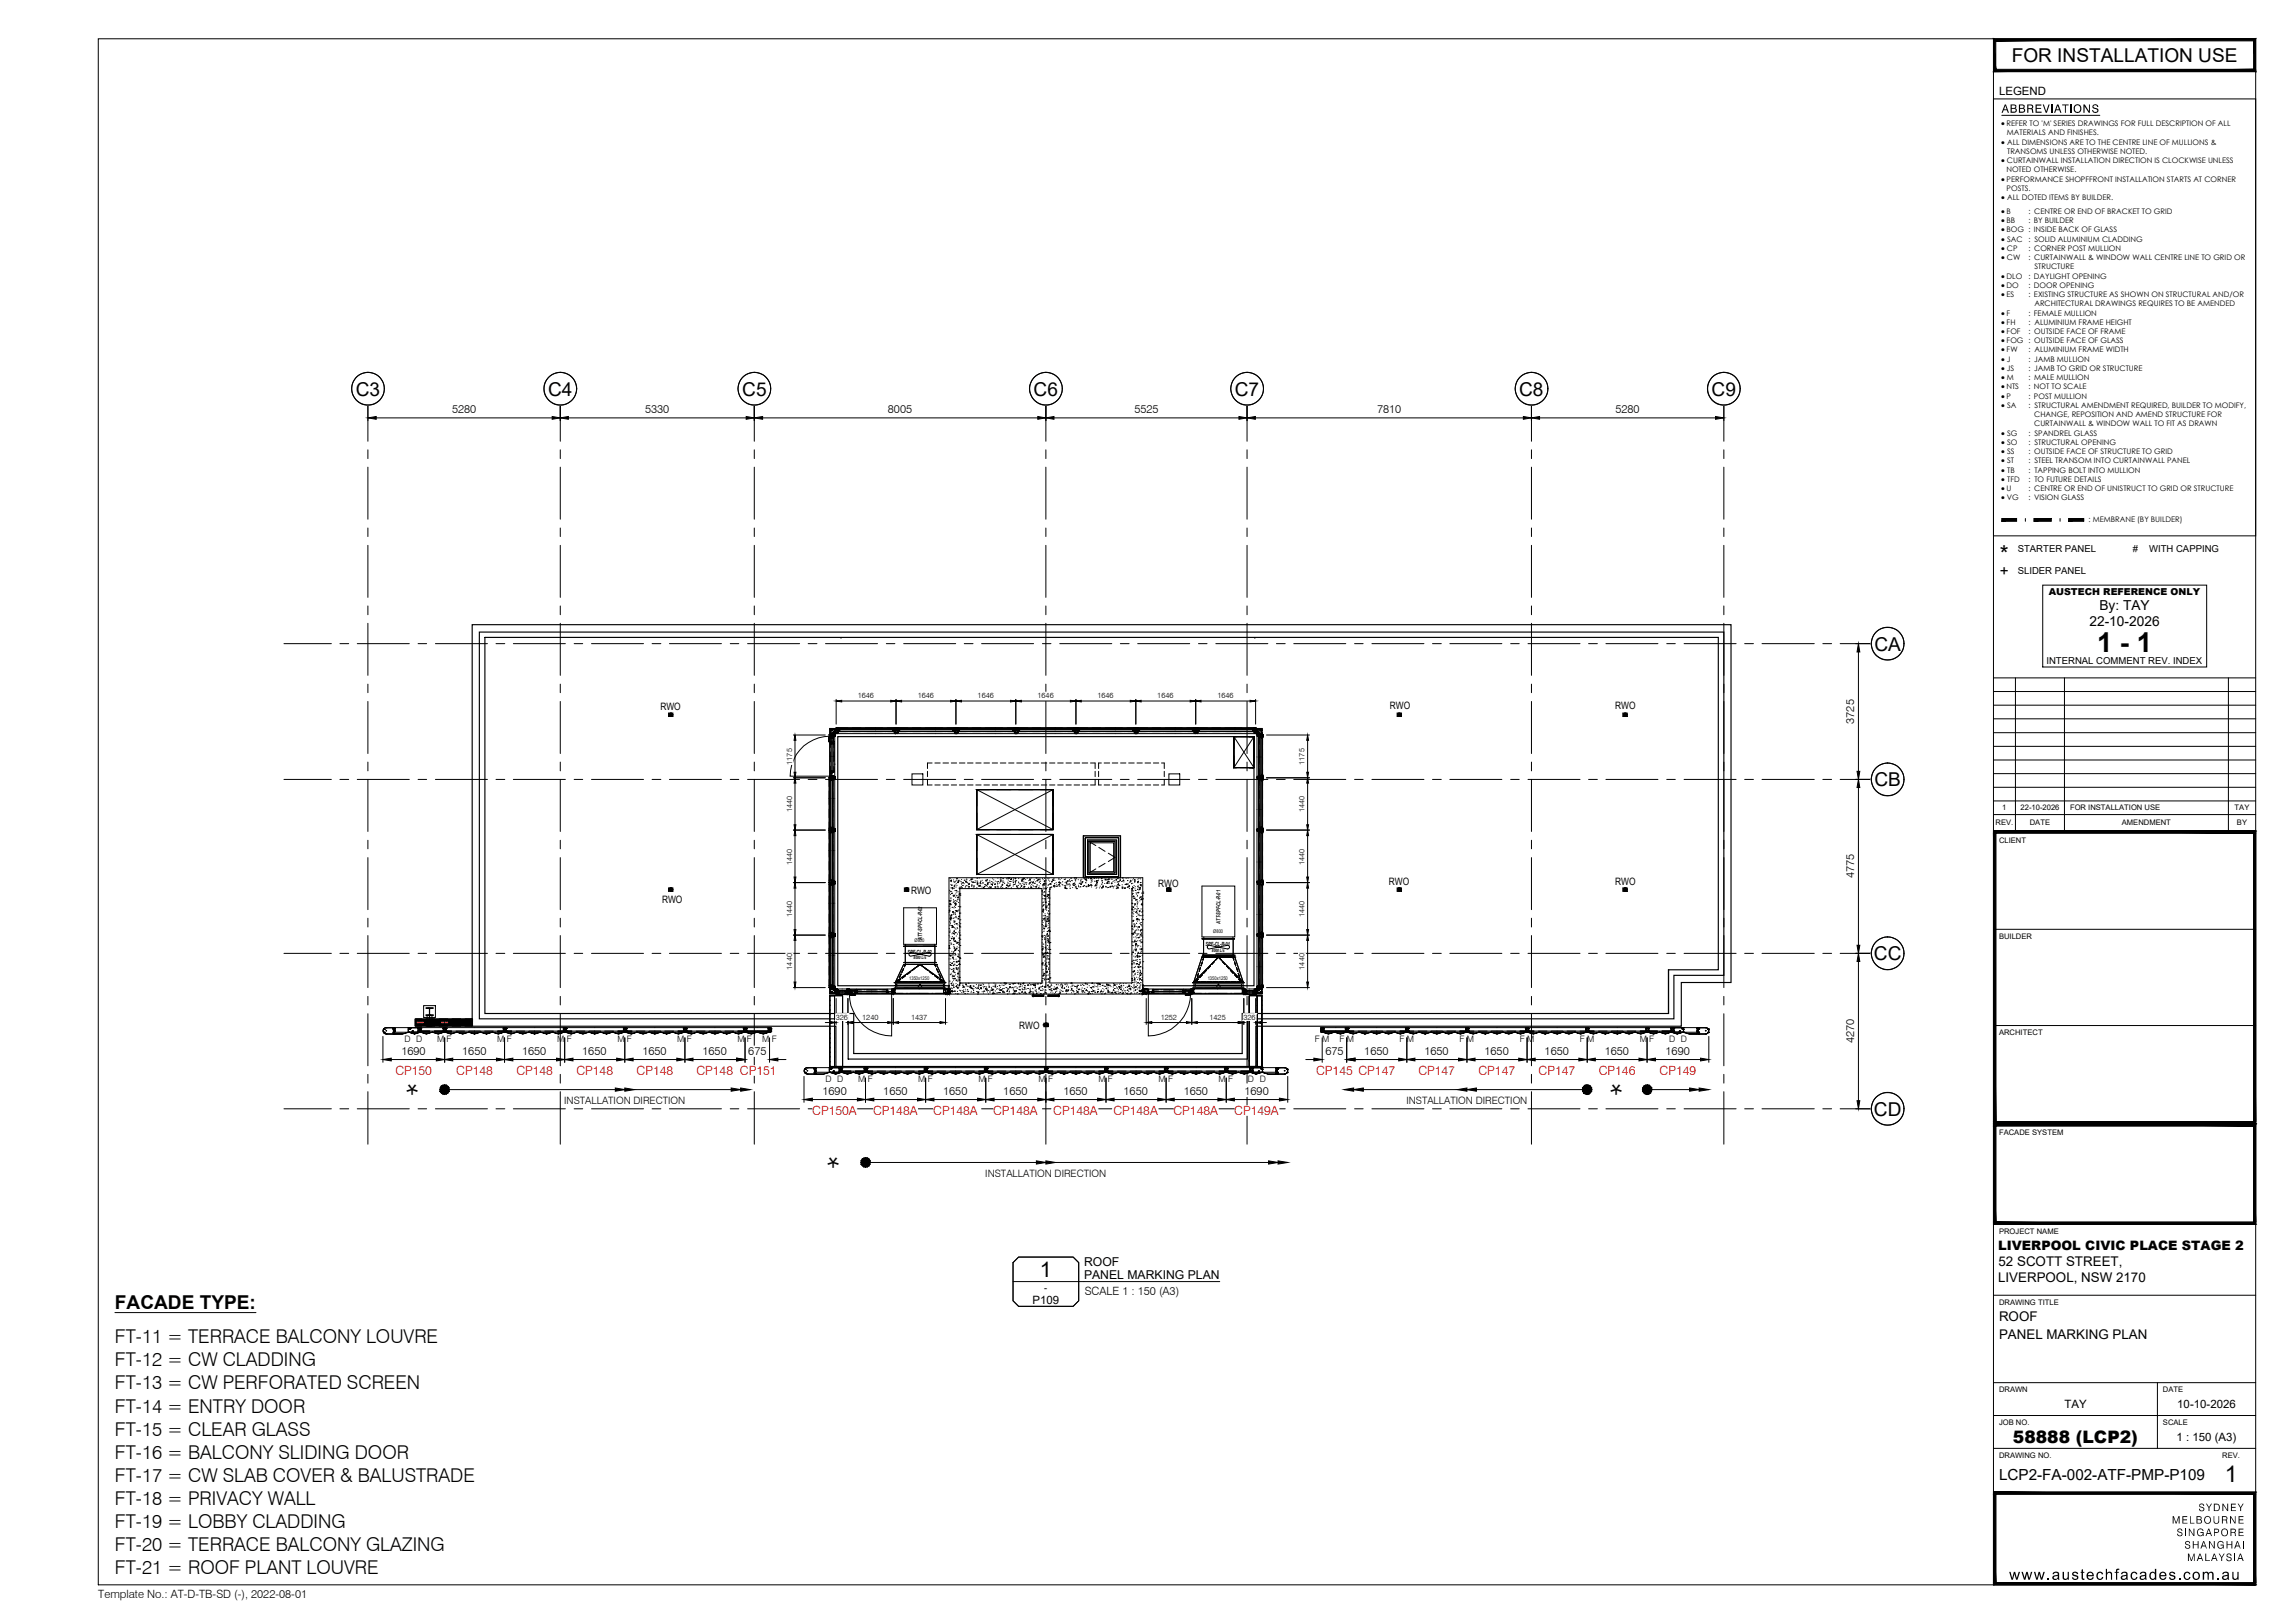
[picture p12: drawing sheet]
<svg xmlns="http://www.w3.org/2000/svg" width="420mm" height="297mm" viewBox="0 0 420 297" stroke-linecap="round" stroke-linejoin="round" font-family="sans-serif">
<defs><g id="words">
<g font-size="5.6">
<text x="76.8" y="196.4" transform="rotate(-180 76.8 196.4)">*</text>
<text x="297.3" y="196.4" transform="rotate(-180 297.3 196.4)">*</text>
<text x="153.9" y="209.7" transform="rotate(-180 153.9 209.7)">*</text>
</g>
<text font-size="5" x="383.9" y="119.4">1 - 1</text>
<g font-size="4.2">
<text x="366.1" y="102.8">*</text>
<text x="407.3" y="271.3">1</text>
</g>
<text font-size="3.9" x="190.4" y="233.8">1</text>
<g font-size="3.5">
<text x="368.3" y="11.3">FOR INSTALLATION USE</text>
<text x="65.2" y="72.4">C3</text>
<text x="100.3" y="72.4">C4</text>
<text x="135.9" y="72.4">C5</text>
<text x="189.2" y="72.4">C6</text>
<text x="226.1" y="72.4">C7</text>
<text x="278.1" y="72.4">C8</text>
<text x="313.4" y="72.4">C9</text>
<text x="343.2" y="119.1">CA</text>
<text x="343.2" y="143.9">CB</text>
<text x="343.1" y="175.8">CC</text>
<text x="343.1" y="204.2">CD</text>
<text x="21" y="239.5">FACADE TYPE:</text>
<text x="21" y="245.9">FT-11 = TERRACE BALCONY LOUVRE</text>
<text x="21" y="250">FT-12 = CW CLADDING</text>
<text x="21" y="254.3">FT-13 = CW PERFORATED SCREEN</text>
<text x="21" y="258.5">FT-14 = ENTRY DOOR</text>
<text x="21" y="262.7">FT-15 = CLEAR GLASS</text>
<text x="21" y="267">FT-16 = BALCONY SLIDING DOOR</text>
<text x="21" y="271.2">FT-17 = CW SLAB COVER &amp; BALUSTRADE</text>
<text x="21" y="275.4">FT-18 = PRIVACY WALL</text>
<text x="21" y="279.7">FT-19 = LOBBY CLADDING</text>
<text x="21" y="283.9">FT-20 = TERRACE BALCONY GLAZING</text>
<text x="21" y="288.1">FT-21 = ROOF PLANT LOUVRE</text>
</g>
<text font-size="3.1" x="368.5" y="264.1">58888 (LCP2)</text>
<g font-size="2.8">
<text x="366.1" y="105.4">+</text>
<text x="366" y="270.8">LCP2-FA-002-ATF-PMP-P109</text>
<text x="367.8" y="289.1">www.austechfacades.com.au</text>
</g>
<g font-size="2.5">
<text x="384.3" y="111.6">By: TAY</text>
<text x="382.5" y="114.6">22-10-2026</text>
</g>
<g font-size="2.4">
<text x="365.8" y="228.8">LIVERPOOL CIVIC PLACE STAGE 2</text>
<text x="365.9" y="231.7">52 SCOTT STREET,</text>
<text x="365.8" y="234.6">LIVERPOOL, NSW 2170</text>
<text x="366" y="241.8">ROOF</text>
<text x="366" y="245.1">PANEL MARKING PLAN</text>
</g>
<g font-size="2.3" fill="#f00">
<text x="72.4" y="196.8">CP150</text>
<text x="83.5" y="196.8">CP148</text>
<text x="94.5" y="196.8">CP148</text>
<text x="105.5" y="196.8">CP148</text>
<text x="116.5" y="196.8">CP148</text>
<text x="127.5" y="196.8">CP148 CP151</text>
<text x="241" y="196.8">CP145 CP147</text>
<text x="259.7" y="196.8">CP147</text>
<text x="270.7" y="196.8">CP147</text>
<text x="281.7" y="196.8">CP147</text>
<text x="292.7" y="196.8">CP146</text>
<text x="303.8" y="196.8">CP149</text>
<text x="148.7" y="204.1">CP150A</text>
<text x="159.9" y="204.1">CP148A</text>
<text x="170.9" y="204.1">CP148A</text>
<text x="181.8" y="204.1">CP148A</text>
<text x="192.8" y="204.1">CP148A</text>
<text x="203.8" y="204.1">CP148A</text>
<text x="214.8" y="204.1">CP148A</text>
<text x="226" y="204.1">CP149A</text>
</g>
<g font-size="2.2">
<text x="198.5" y="231.7">ROOF</text>
<text x="198.5" y="234.1">PANEL MARKING PLAN</text>
</g>
<g font-size="2.1">
<text x="366" y="17.3">LEGEND</text>
<text x="366.5" y="20.6">ABBREVIATIONS</text>
<text x="82.8" y="75.7">5280</text>
<text x="118.1" y="75.7">5330</text>
<text x="162.6" y="75.7">8005</text>
<text x="207.7" y="75.7">5525</text>
<text x="252.1" y="75.7">7810</text>
<text x="295.7" y="75.7">5280</text>
<text x="339.5" y="132.4" transform="rotate(-90 339.5 132.4)">3725</text>
<text x="339.5" y="160.8" transform="rotate(-90 339.5 160.8)">4775</text>
<text x="339.5" y="191" transform="rotate(-90 339.5 191)">4270</text>
<text x="73.5" y="193.1">1690</text>
<text x="84.6" y="193.1">1650</text>
<text x="95.6" y="193.1">1650</text>
<text x="106.6" y="193.1">1650</text>
<text x="117.6" y="193.1">1650</text>
<text x="128.6" y="193.1">1650</text>
<text x="137" y="193.1">675</text>
<text x="242.7" y="193.1">675</text>
<text x="249.8" y="193.1">1650</text>
<text x="260.8" y="193.1">1650</text>
<text x="271.8" y="193.1">1650</text>
<text x="282.8" y="193.1">1650</text>
<text x="293.8" y="193.1">1650</text>
<text x="304.9" y="193.1">1690</text>
<text x="150.6" y="200.5">1690</text>
<text x="161.7" y="200.5">1650</text>
<text x="172.7" y="200.5">1650</text>
<text x="183.7" y="200.5">1650</text>
<text x="194.7" y="200.5">1650</text>
<text x="205.7" y="200.5">1650</text>
<text x="216.7" y="200.5">1650</text>
<text x="227.8" y="200.5">1690</text>
<text x="189" y="238.6">P109</text>
<text x="198.6" y="237.1">SCALE 1 : 150 (A3)</text>
<text x="378" y="257.7">TAY</text>
<text x="398.6" y="257.7">10-10-2026</text>
<text x="398.5" y="263.7">1 : 150 (A3)</text>
<text x="18" y="292.6">Template No.: AT-D-TB-SD (-), 2022-08-01</text>
</g>
<g font-size="1.9">
<text x="120.9" y="129.9">RWO</text>
<text x="254.5" y="129.7">RWO</text>
<text x="295.7" y="129.7">RWO</text>
<text x="254.3" y="162">RWO</text>
<text x="295.7" y="162">RWO</text>
<text x="121.2" y="165.3">RWO</text>
<text x="166.8" y="163.6">RWO</text>
<text x="212" y="162.3">RWO</text>
<text x="186.6" y="188.2">RWO</text>
<text x="103.3" y="202.1">INSTALLATION DIRECTION</text>
<text x="257.5" y="202.1">INSTALLATION DIRECTION</text>
<text x="180.4" y="215.4">INSTALLATION DIRECTION</text>
<text x="397.6" y="278.8">MELBOURNE</text>
<text x="398.5" y="281.1">SINGAPORE</text>
<text x="402.5" y="276.5">SYDNEY</text>
<text x="400.4" y="285.7">MALAYSIA</text>
</g>
<g font-size="1.7">
<text x="369.4" y="101.1">STARTER PANEL</text>
<text x="390.5" y="101.1">#</text>
<text x="393.4" y="101.1">WITH CAPPING</text>
<text x="369.4" y="105.1">SLIDER PANEL</text>
<text x="375.1" y="108.8">AUSTECH REFERENCE ONLY</text>
<text x="374.6" y="121.6">INTERNAL COMMENT REV. INDEX</text>
<text x="191.2" y="236.3">-</text>
</g>
<g font-size="1.6">
<text x="74" y="190.7">D D</text>
<text x="80" y="190.7">M F</text>
<text x="91" y="190.7">M F</text>
<text x="102" y="190.7">M F</text>
<text x="113" y="190.7">M F</text>
<text x="124" y="190.7">M F</text>
<text x="135" y="190.7">M F</text>
<text x="139.5" y="190.7">M F</text>
<text x="240.7" y="190.7">F M</text>
<text x="245.2" y="190.7">F M</text>
<text x="256.2" y="190.7">F M</text>
<text x="267.2" y="190.7">F M</text>
<text x="278.2" y="190.7">F M</text>
<text x="289.2" y="190.7">F M</text>
<text x="300.2" y="190.7">M F</text>
<text x="305.6" y="190.7">D D</text>
<text x="151.1" y="198">D D</text>
<text x="157.1" y="198">M F</text>
<text x="168.1" y="198">M F</text>
<text x="179.1" y="198">M F</text>
<text x="190.1" y="198">M F</text>
<text x="201.1" y="198">M F</text>
<text x="212.1" y="198">M F</text>
<text x="223.1" y="198">M F</text>
<text x="228.5" y="198">D D</text>
</g>
<g font-size="1.5">
<text x="366.4" y="23.1">· REFER TO 'M' SERIES DRAWINGS FOR FULL DESCRIPTION OF ALL</text>
<text x="366.4" y="26.5">· ALL DIMENSIONS ARE TO THE CENTRE LINE OF MULLIONS &amp;</text>
<text x="366.4" y="29.9">· CURTAINWALL INSTALLATION DIRECTION IS CLOCKWISE UNLESS</text>
<text x="366.4" y="33.3">· PERFORMANCE SHOPFFRONT INSTALLATION STARTS AT CORNER</text>
<text x="366.4" y="36.6">· ALL DOTED ITEMS BY BUILDER.</text>
<text x="366.4" y="39.2">· B</text>
<text x="366.4" y="40.9">· BB</text>
<text x="366.4" y="42.5">· BOG : INSIDE BACK OF GLASS</text>
<text x="366.4" y="44.2">· SAC</text>
<text x="366.4" y="45.9">· CP</text>
<text x="366.4" y="47.6">· CW</text>
<text x="366.4" y="51">· DLO</text>
<text x="366.4" y="52.7">· DO</text>
<text x="366.4" y="54.4">· ES</text>
<text x="366.4" y="57.8">· F</text>
<text x="366.4" y="59.5">· FH</text>
<text x="366.4" y="61.2">· FOF</text>
<text x="366.4" y="62.9">· FOG : OUTSIDE FACE OF GLASS</text>
<text x="366.4" y="64.5">· FW</text>
<text x="366.4" y="66.2">· J</text>
<text x="366.4" y="67.9">· JS</text>
<text x="366.4" y="69.6">· M</text>
<text x="366.4" y="71.3">· NTS</text>
<text x="366.4" y="73">· P</text>
<text x="366.4" y="74.7">· SA</text>
<text x="366.4" y="79.7">· SG</text>
<text x="366.4" y="81.4">· SO</text>
<text x="366.4" y="83.1">· SS</text>
<text x="366.4" y="84.8">· ST</text>
<text x="366.4" y="86.5">· TB</text>
<text x="366.4" y="88.2">· TFD</text>
<text x="366.4" y="89.9">· U</text>
<text x="366.4" y="91.6">· VG</text>
</g>
<g font-size="1.4">
<text x="367.4" y="24.8">MATERIALS AND FINISHES.</text>
<text x="367.5" y="28.2">TRANSOMS UNLESS OTHERWISE NOTED.</text>
<text x="367.3" y="31.6">NOTED OTHERWISE.</text>
<text x="367.4" y="35">POSTS.</text>
<text x="371.3" y="39.2">: CENTRE OR END OF BRACKET TO GRID</text>
<text x="371.3" y="40.9">: BY BUILDER</text>
<text x="371.3" y="44.2">: SOLID ALUMINIUM CLADDING</text>
<text x="371.3" y="45.9">: CORNER POST MULLION</text>
<text x="371.3" y="47.6">: CURTAINWALL &amp; WINDOW WALL CENTRE LINE TO GRID OR</text>
<text x="371.3" y="51">: DAYLIGHT OPENING</text>
<text x="371.3" y="52.7">: DOOR OPENING</text>
<text x="372.4" y="49.3">STRUCTURE</text>
<text x="371.3" y="54.4">: EXISTING STRUCTURE AS SHOWN ON STRUCTURAL AND/OR</text>
<text x="371.3" y="57.8">: FEMALE MULLION</text>
<text x="371.3" y="59.5">: ALUMINIUM FRAME HEIGHT</text>
<text x="372.4" y="56.1">ARCHITECTURAL DRAWINGS REQUIRES TO BE AMENDED</text>
<text x="371.3" y="61.2">: OUTSIDE FACE OF FRAME</text>
<text x="371.3" y="64.5">: ALUMINIUM FRAME WIDTH</text>
<text x="371.3" y="66.2">: JAMB MULLION</text>
<text x="371.3" y="67.9">: JAMB TO GRID OR STRUCTURE</text>
<text x="371.3" y="69.6">: MALE MULLION</text>
<text x="371.3" y="71.3">: NOT TO SCALE</text>
<text x="371.3" y="73">: POST MULLION</text>
<text x="371.3" y="74.7">: STRUCTURAL AMENDMENT REQUIRED, BUILDER TO MODIFY,</text>
<text x="372.4" y="76.4">CHANGE, REPOSITION AND AMEND STRUCTURE FOR</text>
<text x="371.3" y="79.7">: SPANDREL GLASS</text>
<text x="371.3" y="81.4">: STRUCTURAL OPENING</text>
<text x="371.3" y="83.1">: OUTSIDE FACE OF STRUCTURE TO GRID</text>
<text x="372.4" y="78">CURTAINWALL &amp; WINDOW WALL TO FIT AS DRAWN</text>
<text x="371.3" y="84.8">: STEEL TRANSOM INTO CURTAINWALL PANEL</text>
<text x="371.3" y="86.5">: TAPPING BOLT INTO MULLION</text>
<text x="371.3" y="88.2">: TO FUTURE DETAILS</text>
<text x="371.3" y="89.9">: CENTRE OR END OF UNISTRUCT TO GRID OR STRUCTURE</text>
<text x="371.3" y="91.6">: VISION GLASS</text>
<text x="382.4" y="95.6">: MEMBRANE (BY BUILDER)</text>
<text x="157.1" y="127.8">1646</text>
<text x="168" y="127.8">1646</text>
<text x="179" y="127.8">1646</text>
<text x="189.9" y="127.8">1646</text>
<text x="200.9" y="127.8">1646</text>
<text x="211.9" y="127.8">1646</text>
<text x="222.9" y="127.8">1646</text>
<text x="145" y="139.9" transform="rotate(-90 145 139.9)">1175</text>
<text x="238.8" y="139.9" transform="rotate(-90 238.8 139.9)">1175</text>
<text x="145" y="148.7" transform="rotate(-90 145 148.7)">1440</text>
<text x="238.8" y="148.7" transform="rotate(-90 238.8 148.7)">1440</text>
<text x="366.6" y="148.3">1</text>
<text x="369.9" y="148.3">22-10-2026</text>
<text x="379" y="148.3">FOR INSTALLATION USE</text>
<text x="409.1" y="148.3">TAY</text>
<text x="365.3" y="151.1">REV.</text>
<text x="366" y="154.2">CLIENT</text>
<text x="371.6" y="151.1">DATE</text>
<text x="388.5" y="151.1">AMENDMENT</text>
<text x="409.5" y="151.1">BY</text>
<text x="145" y="158.3" transform="rotate(-90 145 158.3)">1440</text>
<text x="238.8" y="158.3" transform="rotate(-90 238.8 158.3)">1440</text>
<text x="145" y="167.8" transform="rotate(-90 145 167.8)">1440</text>
<text x="238.8" y="167.8" transform="rotate(-90 238.8 167.8)">1440</text>
<text x="366" y="171.8">BUILDER</text>
<text x="145" y="177.4" transform="rotate(-90 145 177.4)">1440</text>
<text x="238.8" y="177.4" transform="rotate(-90 238.8 177.4)">1440</text>
<text x="153" y="186.6">326</text>
<text x="157.9" y="186.6">1240</text>
<text x="166.8" y="186.6">1437</text>
<text x="212.5" y="186.6">1252</text>
<text x="221.4" y="186.6">1425</text>
<text x="227.7" y="186.6">326</text>
<text x="366" y="189.4">ARCHITECT</text>
<text x="366" y="207.8">FACADE SYSTEM</text>
<text x="366" y="225.8">PROJECT NAME</text>
<text x="366" y="238.8">DRAWING TITLE</text>
<text x="366" y="254.8">DRAWN</text>
<text x="396" y="254.8">DATE</text>
<text x="366" y="260.8">JOB NO.</text>
<text x="396" y="260.8">SCALE</text>
<text x="366" y="266.8">DRAWING NO.</text>
<text x="406.8" y="266.8">REV.</text>
</g>
<g font-size="1">
<text x="168.8" y="172" transform="rotate(-90 168.8 172)">ATT-SPF-CL-R-02</text>
<text x="220.7" y="173.2">SPF-CL-R-01</text>
<text x="223.4" y="169.1" transform="rotate(-90 223.4 169.1)">ATT-SPF-CL-R-01</text>
<text x="166.1" y="174.6">SPF-CL-R-02</text>
</g>
<g font-size=".9">
<text x="167.4" y="172.4">Ø800</text>
<text x="222.1" y="170.7">Ø800</text>
<text x="166.5" y="179.4">1350x1250</text>
<text x="221.1" y="179.3">1350x1250</text>
</g>
<g font-size=".8">
<text x="167.3" y="175.6">8000 L/s</text>
<text x="221.9" y="174.2">8000 L/s</text>
</g>
</g></defs>
<!-- layer: Grid -->
<g fill="none" stroke="#000" stroke-width=".18">
<path d="M67.4 71.1v9.7M68.9 76.5h32.2M102.6 71.1v9.7M104.1 76.5h32.5M138.1 71.1v9.7M139.6 76.5h50.4M191.5 71.1v9.7M193 76.5h33.8M228.3 71.1v9.7M229.8 76.5h49.1M280.4 71.1v9.7M281.9 76.5h32.2"/>
<path d="M315.6 71.1v9.7M67.4 82.3v1.6M67.4 85.5v9.5M67.4 96.6v1.6M67.4 99.8v9.5M102.6 82.3v1.6M102.6 85.5v9.5M102.6 96.6v1.6M102.6 99.8v9.5M138.1 82.3v1.6M138.1 85.5v9.5M138.1 96.6v1.6"/>
<path d="M138.1 99.8v9.5M191.5 82.3v1.6M191.5 85.5v9.5M191.5 96.6v1.6M191.5 99.8v9.5M228.3 82.3v1.6M228.3 85.5v9.5M228.3 96.6v1.6M228.3 99.8v9.5M280.4 82.3v1.6M280.4 85.5v9.5M280.4 96.6v1.6"/>
<path d="M280.4 99.8v9.5M315.6 82.3v1.6M315.6 85.5v9.5M315.6 96.6v1.6M315.6 99.8v9.5M52 117.8h8.7M62.2 117.8h1.6M65.4 117.8h9.5M67.4 110.9v1.6M67.4 114.1v9.5M76.5 117.8h1.6M79.7 117.8h9.5"/>
<path d="M90.8 117.8h1.6M94 117.8h9.5M102.6 110.9v1.6M102.6 114.1v9.5M105.1 117.8h1.6M108.3 117.8h9.5M119.4 117.8h1.6M122.6 117.8h9.5M133.7 117.8h1.6M136.9 117.8h9.5M138.1 110.9v1.6M138.1 114.1v9.5"/>
<path d="M148 117.8h1.6M151.1 117.8h9.6M162.3 117.8h1.5M165.4 117.8h9.6M176.5 117.8h1.6M179.7 117.8h9.5M190.8 117.8h1.6M191.5 110.9v1.6M191.5 114.1v9.5M194 117.8h9.5M205.1 117.8h1.6M208.3 117.8h9.5"/>
<path d="M219.4 117.8h1.6M222.6 117.8h9.5M228.3 110.9v1.6M228.3 114.1v9.5M233.7 117.8h1.6M236.9 117.8h9.5M248 117.8h1.6M251.2 117.8h9.5M262.3 117.8h1.6M265.4 117.8h9.6M276.6 117.8h1.5M279.7 117.8h9.6"/>
<path d="M280.4 110.9v1.6M280.4 114.1v9.5M290.8 117.8h1.6M294 117.8h9.5M305.1 117.8h1.6M308.3 117.8h9.5M315.6 110.9v1.6M315.6 114.1v9.5M319.4 117.8h1.6M322.6 117.8h9.5M333.7 117.8h1.6M336.9 117.8h8.7"/>
<path d="M340.2 119.3v21.9M67.4 125.2v1.6M67.4 128.4v9.5M67.4 139.5v1.6M102.6 125.2v1.6M102.6 128.4v9.5M102.6 139.5v1.6M138.1 125.2v1.6M138.1 128.4v9.5M138.1 139.5v1.6M191.5 125.2v1.6M191.5 128.4v9.5"/>
<path d="M191.5 139.5v1.6M228.3 125.2v1.6M228.3 128.4v9.5M228.3 139.5v1.6M280.4 125.2v1.6M280.4 128.4v9.5M280.4 139.5v1.6M315.6 125.2v1.6M315.6 128.4v9.5M315.6 139.5v1.6M52 142.6h8.7M62.2 142.6h1.6"/>
<path d="M65.4 142.6h9.5M67.4 142.6v9.6M67.4 153.8v1.5M67.4 157v9.5M76.5 142.6h1.6M79.7 142.6h9.5M90.8 142.6h1.6M94 142.6h9.5M102.6 142.6v9.6M102.6 153.8v1.5M102.6 157v9.5M105.1 142.6h1.6"/>
<path d="M108.3 142.6h9.5M119.4 142.6h1.6M122.6 142.6h9.5M133.7 142.6h1.6M136.9 142.6h9.5M138.1 142.6v9.6M138.1 153.8v1.5M138.1 157v9.5M148 142.6h1.6M151.1 142.6h9.6M162.3 142.6h1.5M165.4 142.6h9.6"/>
<path d="M176.5 142.6h1.6M179.7 142.6h9.5M190.8 142.6h1.6M191.5 142.6v9.6M191.5 153.8v1.5M191.5 157v9.5M194 142.6h9.5M205.1 142.6h1.6M208.3 142.6h9.5M219.4 142.6h1.6M222.6 142.6h9.5M228.3 142.6v9.6"/>
<path d="M228.3 153.8v1.5M228.3 157v9.5M233.7 142.6h1.6M236.9 142.6h9.5M248 142.6h1.6M251.2 142.6h9.5M262.3 142.6h1.6M265.4 142.6h9.6M276.6 142.6h1.5M279.7 142.6h9.6M280.4 142.6v9.6M280.4 153.8v1.5"/>
<path d="M280.4 157v9.5M290.8 142.6h1.6M294 142.6h9.5M305.1 142.6h1.6M308.3 142.6h9.5M315.6 142.6v9.6M315.6 153.8v1.5M315.6 157v9.5M319.4 142.6h1.6M322.6 142.6h9.5M333.7 142.6h1.6M336.9 142.6h8.7"/>
<path d="M340.2 144.1v28.9M52 174.5h8.7M62.2 174.5h1.6M65.4 174.5h9.5M67.4 168v1.7M67.4 171.2v9.5M76.5 174.5h1.6M79.7 174.5h9.5M90.8 174.5h1.6M94 174.5h9.5M102.6 168v1.7M102.6 171.2v9.5"/>
<path d="M105.1 174.5h1.6M108.3 174.5h9.5M119.4 174.5h1.6M122.6 174.5h9.5M133.7 174.5h1.6M136.9 174.5h9.5M138.1 168v1.7M138.1 171.2v9.5M148 174.5h1.6M151.1 174.5h9.6M162.3 174.5h1.5M165.4 174.5h9.6"/>
<path d="M176.5 174.5h1.6M179.7 174.5h9.5M190.8 174.5h1.6M191.5 168v1.7M191.5 171.2v9.5M194 174.5h9.5M205.1 174.5h1.6M208.3 174.5h9.5M219.4 174.5h1.6M222.6 174.5h9.5M228.3 168v1.7M228.3 171.2v9.5"/>
<path d="M233.7 174.5h1.6M236.9 174.5h9.5M248 174.5h1.6M251.2 174.5h9.5M262.3 174.5h1.6M265.4 174.5h9.6M276.6 174.5h1.5M279.7 174.5h9.6M280.4 168v1.7M280.4 171.2v9.5M290.8 174.5h1.6M294 174.5h9.5"/>
<path d="M305.1 174.5h1.6M308.3 174.5h9.5M315.6 168v1.7M315.6 171.2v9.5M319.4 174.5h1.6M322.6 174.5h9.5M333.7 174.5h1.6M336.9 174.5h8.7M340.2 176v25.5M67.4 182.4v1.5M67.4 185.5v9.6M67.4 196.6v1.6"/>
<path d="M67.4 199.8v9.6M102.6 182.4v1.5M102.6 185.5v9.6M102.6 196.6v1.6M102.6 199.8v9.6M138.1 182.4v1.5M138.1 185.5v9.6M138.1 196.6v1.6M138.1 199.8v9.6M191.5 182.4v1.5M191.5 185.5v9.6M191.5 196.6v1.6"/>
<path d="M191.5 199.8v9.6M228.3 182.4v1.5M228.3 185.5v9.6M228.3 196.6v1.6M228.3 199.8v9.6M280.4 182.4v1.5M280.4 185.5v9.6M280.4 196.6v1.6M280.4 199.8v9.6M315.6 182.4v1.5M315.6 185.5v9.6M315.6 196.6v1.6"/>
<path d="M315.6 199.8v9.6M52 202.9h8.7M62.2 202.9h1.6M65.4 202.9h9.5M76.5 202.9h1.6M79.7 202.9h9.5M90.8 202.9h1.6M94 202.9h9.5M105.1 202.9h1.6M108.3 202.9h9.5M119.4 202.9h1.6M122.6 202.9h9.5"/>
<path d="M133.7 202.9h1.6M136.9 202.9h9.5M148 202.9h1.6M151.1 202.9h9.6M162.3 202.9h1.5M165.4 202.9h9.6M176.5 202.9h1.6M179.7 202.9h9.5M190.8 202.9h1.6M194 202.9h9.5M205.1 202.9h1.6M208.3 202.9h9.5"/>
<path d="M219.4 202.9h1.6M222.6 202.9h9.5M233.7 202.9h1.6M236.9 202.9h9.5M248 202.9h1.6M251.2 202.9h9.5M262.3 202.9h1.6M265.4 202.9h9.6M276.6 202.9h1.5M279.7 202.9h9.6M290.8 202.9h1.6M294 202.9h9.5"/>
<path d="M305.1 202.9h1.6M308.3 202.9h9.5M319.4 202.9h1.6M322.6 202.9h9.5M333.7 202.9h1.6M336.9 202.9h8.7"/>
<circle cx="67.4" cy="71.1" r="2.99"/>
<circle cx="67.4" cy="71.1" r="2.98"/>
<circle cx="102.6" cy="71.1" r="3"/>
<circle cx="102.6" cy="71.1" r="2.98"/>
<circle cx="138.1" cy="71.1" r="2.99"/>
<circle cx="138.1" cy="71.1" r="2.98"/>
<circle cx="191.5" cy="71.1" r="2.99"/>
<circle cx="191.5" cy="71.1" r="2.98"/>
<circle cx="228.3" cy="71.1" r="2.99"/>
<circle cx="228.3" cy="71.1" r="2.98"/>
<circle cx="280.4" cy="71.1" r="2.99"/>
<circle cx="280.4" cy="71.1" r="2.98"/>
<circle cx="315.6" cy="71.1" r="2.99"/>
<circle cx="315.6" cy="71.1" r="2.98"/>
<circle cx="345.6" cy="117.8" r="2.99"/>
<circle cx="345.6" cy="117.8" r="2.98"/>
<circle cx="345.6" cy="142.6" r="2.99"/>
<circle cx="345.6" cy="142.6" r="2.98"/>
<circle cx="345.6" cy="174.5" r="2.99"/>
<circle cx="345.6" cy="174.5" r="2.98"/>
<circle cx="345.6" cy="203" r="2.99"/>
<circle cx="345.6" cy="202.9" r="2.98"/>
</g>
<!-- layer: Dim-Gen -->
<g fill="#fff" stroke="#fff" stroke-width=".18">
<path d="M21 236.7v51.8l66.1-51.8zM21 288.5l66.1-51.8v51.8z"/>
<path d="M73.5 191.5v1.8l4.5-1.8zM73.5 193.3l4.5-1.8v1.8z"/>
<path d="M84.7 191.5v1.8l4.4-1.8zM84.7 193.3l4.4-1.8v1.8z"/>
<path d="M95.7 191.5v1.8l4.4-1.8zM95.7 193.3l4.4-1.8v1.8z"/>
<path d="M106.6 191.5v1.8l4.5-1.8zM106.6 193.3l4.5-1.8v1.8z"/>
<path d="M117.6 191.5v1.8l4.5-1.8zM117.6 193.3l4.5-1.8v1.8z"/>
<path d="M128.7 191.5v1.8l4.4-1.8zM128.7 193.3l4.4-1.8v1.8z"/>
<path d="M161.8 198.8v1.8l4.4-1.8zM161.8 200.6l4.4-1.8v1.8z"/>
<path d="M172.7 198.8v1.8l4.5-1.8zM172.7 200.6l4.5-1.8v1.8z"/>
<path d="M183.7 198.8v1.8l4.5-1.8zM183.7 200.6l4.5-1.8v1.8z"/>
<path d="M150.6 198.8v1.8l4.5-1.8zM150.6 200.6l4.5-1.8v1.8z"/>
<path d="M216.7 198.8v1.8l4.5-1.8zM216.7 200.6l4.5-1.8v1.8z"/>
<path d="M205.7 198.8v1.8l4.5-1.8zM205.7 200.6l4.5-1.8v1.8z"/>
<path d="M194.7 198.8v1.8l4.5-1.8zM194.7 200.6l4.5-1.8v1.8z"/>
<path d="M227.9 198.8v1.8l4.4-1.8zM227.9 200.6l4.4-1.8v1.8z"/>
<path d="M305 191.5v1.8l4.4-1.8zM305 193.3l4.4-1.8v1.8z"/>
<path d="M293.8 191.5v1.8l4.5-1.8zM293.8 193.3l4.5-1.8v1.8z"/>
<path d="M282.8 191.5v1.8l4.5-1.8zM282.8 193.3l4.5-1.8v1.8z"/>
<path d="M271.8 191.5v1.8l4.5-1.8zM271.8 193.3l4.5-1.8v1.8z"/>
<path d="M260.8 191.5v1.8l4.5-1.8zM260.8 193.3l4.5-1.8v1.8z"/>
<path d="M249.8 191.5v1.8l4.5-1.8zM249.8 193.3l4.5-1.8v1.8z"/>
<path d="M136.9 191.5v1.8l3.5-1.8zM136.9 193.3l3.5-1.8v1.8z"/>
<path d="M242.6 191.5v1.8l3.4-1.8zM242.6 193.3l3.4-1.8v1.8z"/>
<path d="M157.1 126.7v1.2l3-1.2zM157.1 127.9l3-1.2v1.2z"/>
<path d="M237.7 136.9v3h1.3zM237.7 136.9h1.3v3z"/>
<path d="M143.9 136.9v3h1.3zM143.9 136.9h1.3v3z"/>
<path d="M143.9 145.7v2.9h1.3zM143.9 145.7h1.3v2.9z"/>
<path d="M166.8 185.5v1.3l3-1.3zM166.8 186.8l3-1.3v1.3z"/>
<path d="M157.9 185.5v1.3l3-1.3zM157.9 186.8l3-1.3v1.3z"/>
<path d="M212.6 185.5v1.3l2.9-1.3zM212.6 186.8l2.9-1.3v1.3z"/>
<path d="M221.4 185.5v1.3l3.1-1.3zM221.4 186.8l3.1-1.3v1.3z"/>
<path d="M227.6 185.5v1.3l2.4-1.3zM227.6 186.8l2.4-1.3v1.3z"/>
<path d="M237.7 174.4v3h1.3zM237.7 174.4h1.3v3z"/>
<path d="M153 185.5v1.3l2.3-1.3zM153 186.8l2.3-1.3v1.3z"/>
<path d="M168 126.7v1.2l3-1.2zM168 127.9l3-1.2v1.2z"/>
<path d="M179 126.7v1.2l3-1.2zM179 127.9l3-1.2v1.2z"/>
<path d="M190 126.7v1.2l3-1.2zM190 127.9l3-1.2v1.2z"/>
<path d="M201 126.7v1.2l2.9-1.2zM201 127.9l2.9-1.2v1.2z"/>
<path d="M211.9 126.7v1.2l3-1.2zM211.9 127.9l3-1.2v1.2z"/>
<path d="M222.9 126.7v1.2l3-1.2zM222.9 127.9l3-1.2v1.2z"/>
<path d="M143.9 155.3v2.9h1.3zM143.9 155.3h1.3v2.9z"/>
<path d="M143.9 164.8v3h1.3zM143.9 164.8h1.3v3z"/>
<path d="M143.9 174.4v3h1.3zM143.9 174.4h1.3v3z"/>
<path d="M237.7 164.8v3h1.3zM237.7 164.8h1.3v3z"/>
<path d="M237.7 155.3v2.9h1.3zM237.7 155.3h1.3v2.9z"/>
<path d="M237.7 145.7v2.9h1.3zM237.7 145.7h1.3v2.9z"/>
</g>
<g fill="none" stroke="#000" stroke-width=".18">
<path d="M145.2 134.5h5.9M145.5 135.5v5.8M153.1 128v4.5M154.1 128.3h9M164 128v4.5M165.1 128.3h8.9M175 128v4.5M176 128.3h9M186 128v4.5M187 128.3h9M197 128v4.5M198 128.3h8.9"/>
<path d="M207.9 128v4.5M208.9 128.3h9M218.9 128v4.5M219.9 128.3h9M229.9 128v4.5M231.9 134.5h7.8M239.4 135.5v5.8M145.2 142.4h5.9M145.2 151.9h5.9M145.5 143.3v7.6M145.5 152.9v7.6M231.9 142.4h7.8"/>
<path d="M231.9 151.9h7.8M239.4 143.3v7.6M239.4 152.9v7.6M145.2 171.1h5.9M145.2 161.5h5.9M145.5 162.5v7.6M145.5 172.1v7.6M231.9 171.1h7.8M231.9 161.5h7.8M239.4 162.5v7.6M239.4 172.1v7.6M70.1 189.7v4.7"/>
<path d="M71.6 193.9h8.3M76 186.6h.1M76 186.8h.1M76 187h.1M76 187.2h.1M76 187.4h.1M76 187.6h.1M76 186.5h.1M76 186.7h.1M76 186.9h.1M76 187.1h.1M76 187.8h.1"/>
<path d="M76.1 186.6h.1M76.1 186.8h.1M76.1 187h.1M76.1 187.2h.1M76.1 187.4h.1M76.1 187.6h.1M76.1 186.5h.1M76.1 186.7h.1M76.1 186.9h.1M76.1 187.1h.1M76.1 187.8h.1M76.2 186.6h.1"/>
<path d="M76.2 186.8h.1M76.2 187h.1M76.2 187.2h.1M76.2 187.4h.1M76.2 187.6h.1M76.2 186.5h.1M76.2 186.7h.1M76.2 186.9h.1M76.2 187.1h.1M76.2 187.8h.1M76.3 186.6h.1M76.3 186.8h.1"/>
<path d="M76.3 187h.1M76.3 187.2h.1M76.3 187.4h.1M76.3 187.6h.1M76.3 186.5h.1M76.3 186.7h.1M76.3 186.9h.1M76.3 187.1h.1M76.3 187.8h.1M76.4 186.6h.1M76.4 186.8h.1M76.4 187h.1"/>
<path d="M76.4 187.2h.1M76.4 187.4h.1M76.4 187.6h.1M76.5 186.5h.1M76.5 186.7h.1M76.5 186.9h.1M76.5 187.1h.1M76.5 187.4h.1M76.5 187.6h.1M76.5 187.8h.1M76.5 186.6h.1M76.5 186.8h.1"/>
<path d="M76.5 187h.1M76.5 187.2h.1M76.6 186.6h.1M76.6 186.8h.1M76.6 187h.1M76.6 187.2h.1M76.6 187.4h.1M76.6 187.6h.1M76.7 186.5h.1M76.7 186.7h.1M76.7 186.9h.1M76.7 187.1h.1"/>
<path d="M76.7 187.4h.1M76.7 187.6h.1M76.7 187.8h.1M76.7 186.6h.1M76.7 186.8h.1M76.7 187h.1M76.7 187.2h.1M76.8 186.5h.1M76.8 186.7h.1M76.8 186.9h.1M76.8 187.1h.1M76.8 187.4h.1"/>
<path d="M76.8 187.6h.1M76.8 187.8h.1M76.8 186.6h.1M76.8 186.8h.1M76.8 187h.1M76.8 187.2h.1M76.9 186.5h.1M76.9 186.7h.1M76.9 186.9h.1M76.9 187.1h.1M76.9 187.4h.1M76.9 187.6h.1"/>
<path d="M76.9 187.8h.1M76.9 186.6h.1M76.9 186.8h.1M76.9 187h.1M76.9 187.2h.1M77 186.5h.1M77 186.7h.1M77 186.9h.1M77 187.1h.1M77 187.4h.1M77 187.6h.1M77 187.8h.1"/>
<path d="M77 186.6h.1M77 186.8h.1M77 187h.1M77 187.2h.1M77.1 186.5h.1M77.1 186.7h.1M77.1 186.9h.1M77.1 187.1h.1M77.1 187.4h.1M77.1 187.6h.1M77.1 187.8h.1M77.1 186.6h.1"/>
<path d="M77.1 186.8h.1M77.1 187h.1M77.1 187.2h.1M77.2 186.5h.1M77.2 186.7h.1M77.2 186.9h.1M77.2 187.1h.1M77.2 187.4h.1M77.2 187.6h.1M77.2 187.8h.1M77.3 186.6h.1M77.3 186.8h.1"/>
<path d="M77.3 187h.1M77.3 187.2h.1M77.3 187.4h.1M77.3 187.6h.1M77.3 186.5h.1M77.3 186.7h.1M77.3 186.9h.1M77.3 187.1h.1M77.3 187.8h.1M77.4 186.5h.1M77.4 186.7h.1M77.4 186.9h.1"/>
<path d="M77.4 187.1h.1M77.4 187.4h.1M77.4 187.6h.1M77.4 187.8h.1M77.5 186.6h.1M77.5 186.8h.1M77.5 187h.1M77.5 187.2h.1M77.5 187.4h.1M77.5 187.6h.1M77.5 186.5h.1M77.5 186.7h.1"/>
<path d="M77.5 186.9h.1M77.5 187.1h.1M77.5 187.8h.1M77.6 186.6h.1M77.6 186.8h.1M77.6 187h.1M77.6 187.2h.1M77.6 187.4h.1M77.6 187.6h.1M77.6 186.5h.1M77.6 186.7h.1M77.6 186.9h.1"/>
<path d="M77.6 187.1h.1M77.6 187.8h.1M77.7 186.6h.1M77.7 186.8h.1M77.7 187h.1M77.7 187.2h.1M77.7 187.4h.1M77.7 187.6h.1M77.7 186.5h.1M77.7 186.7h.1M77.7 186.9h.1M77.7 187.1h.1"/>
<path d="M77.7 187.8h.1M77.8 186.6h.1M77.8 186.8h.1M77.8 187h.1M77.8 187.2h.1M77.8 187.4h.1M77.8 187.6h.1M77.8 186.5h.1M77.8 186.7h.1M77.8 186.9h.1M77.8 187.1h.1M77.8 187.8h.1"/>
<path d="M77.9 186.6h.1M77.9 186.8h.1M77.9 187h.1M77.9 187.2h.1M77.9 187.4h.1M77.9 187.6h.1M77.9 186.5h.1M77.9 186.7h.1M77.9 186.9h.1M77.9 187.1h.1M77.9 187.8h.1M78 186.6h.1"/>
<path d="M78 186.8h.1M78 187h.1M78 187.2h.1M78 187.4h.1M78 187.6h.1M78 186.5h.1M78 186.7h.1M78 186.9h.1M78 187.1h.1M78 187.8h.1M78.1 186.6h.1M78.1 186.8h.1"/>
<path d="M78.1 187h.1M78.1 187.2h.1M78.1 187.4h.1M78.1 187.6h.1M78.1 186.5h.1M78.1 186.7h.1M78.1 186.9h.1M78.1 187.1h.1M78.1 187.8h.1M78.2 186.6h.1M78.2 186.8h.1M78.2 187h.1"/>
<path d="M78.2 187.2h.1M78.2 187.4h.1M78.2 187.6h.1M78.2 186.5h.1M78.2 186.7h.1M78.2 186.9h.1M78.2 187.1h.1M78.2 187.8h.1M78.3 186.6h.1M78.3 186.8h.1M78.3 187h.1M78.3 187.2h.1"/>
<path d="M78.3 187.4h.1M78.3 187.6h.1M78.4 186.5h.1M78.4 186.7h.1M78.4 186.9h.1M78.4 187.1h.1M78.4 187.4h.1M78.4 187.6h.1M78.4 187.8h.1M78.4 186.6h.1M78.4 186.8h.1M78.4 187h.1"/>
<path d="M78.4 187.2h.1M78.5 186.6h.1M78.5 186.8h.1M78.5 187h.1M78.5 187.2h.1M78.5 187.4h.1M78.5 187.6h.1M78.6 186.5h.1M78.6 186.7h.1M78.6 186.9h.1M78.6 187.1h.1M78.6 187.4h.1"/>
<path d="M78.6 187.6h.1M78.6 187.8h.1M78.6 186.6h.1M78.6 186.8h.1M78.6 187h.1M78.6 187.2h.1M78.7 186.5h.1M78.7 186.7h.1M78.7 186.9h.1M78.7 187.1h.1M78.7 187.4h.1M78.7 187.6h.1"/>
<path d="M78.7 187.8h.1M78.7 186.6h.1M78.7 186.8h.1M78.7 187h.1M78.7 187.2h.1M78.8 186.5h.1M78.8 186.7h.1M78.8 186.9h.1M78.8 187.1h.1M78.8 187.4h.1M78.8 187.6h.1M78.8 187.8h.1"/>
<path d="M78.8 186.6h.1M78.8 186.8h.1M78.8 187h.1M78.8 187.2h.1M78.9 186.5h.1M78.9 186.7h.1M78.9 186.9h.1M78.9 187.1h.1M78.9 187.4h.1M78.9 187.6h.1M78.9 187.8h.1M79 186.6h.1"/>
<path d="M79 186.8h.1M79 187h.1M79 187.2h.1M79 187.4h.1M79 187.6h.1M79 186.5h.1M79 186.7h.1M79 186.9h.1M79 187.1h.1M79 187.8h.1M79.1 186.5h.1M79.1 186.7h.1"/>
<path d="M79.1 186.9h.1M79.1 187.1h.1M79.1 187.4h.1M79.1 187.6h.1M79.1 187.8h.1M79.2 186.6h.1M79.2 186.8h.1M79.2 187h.1M79.2 187.2h.1M79.2 187.4h.1M79.2 187.6h.1M79.2 186.5h.1"/>
<path d="M79.2 186.7h.1M79.2 186.9h.1M79.2 187.1h.1M79.2 187.8h.1M79.3 186.5h.1M79.3 186.7h.1M79.3 186.9h.1M79.3 187.1h.1M79.3 187.4h.1M79.3 187.6h.1M79.3 187.8h.1M79.4 186.6h.1"/>
<path d="M79.4 186.8h.1M79.4 187h.1M79.4 187.2h.1M79.4 187.4h.1M79.4 187.6h.1M79.4 186.5h.1M79.4 186.7h.1M79.4 186.9h.1M79.4 187.1h.1M79.4 187.8h.1M79.5 186.6h.1M79.5 186.8h.1"/>
<path d="M79.5 187h.1M79.5 187.2h.1M79.5 187.4h.1M79.5 187.6h.1M79.5 186.5h.1M79.5 186.7h.1M79.5 186.9h.1M79.5 187.1h.1M79.5 187.8h.1M79.6 186.6h.1M79.6 186.8h.1M79.6 187h.1"/>
<path d="M79.6 187.2h.1M79.6 187.4h.1M79.6 187.6h.1M79.6 186.5h.1M79.6 186.7h.1M79.6 186.9h.1M79.6 187.1h.1M79.6 187.8h.1M79.7 186.6h.1M79.7 186.8h.1M79.7 187h.1M79.7 187.2h.1"/>
<path d="M79.7 187.4h.1M79.7 187.6h.1M79.7 186.5h.1M79.7 186.7h.1M79.7 186.9h.1M79.7 187.1h.1M79.7 187.8h.1M79.8 186.6h.1M79.8 186.8h.1M79.8 187h.1M79.8 187.2h.1M79.8 187.4h.1"/>
<path d="M79.8 187.6h.1M79.8 186.5h.1M79.8 186.7h.1M79.8 186.9h.1M79.8 187.1h.1M79.8 187.8h.1M79.9 186.6h.1M79.9 186.8h.1M79.9 187h.1M79.9 187.2h.1M79.9 187.4h.1M79.9 187.6h.1"/>
<path d="M79.9 186.5h.1M79.9 186.7h.1M79.9 186.9h.1M79.9 187.1h.1M79.9 187.8h.1M80 186.6h.1M80 186.8h.1M80 187h.1M80 187.2h.1M80 187.4h.1M80 187.6h.1M80.1 186.5h.1"/>
<path d="M80.1 186.7h.1M80.1 186.9h.1M80.1 187.1h.1M80.1 187.4h.1M80.1 187.6h.1M80.1 187.8h.1M80.1 186.6h.1M80.1 186.8h.1M80.1 187h.1M80.1 187.2h.1M80.2 186.6h.1M80.2 186.8h.1"/>
<path d="M80.2 187h.1M80.2 187.2h.1M80.2 187.4h.1M80.2 187.6h.1M80.3 186.5h.1M80.3 186.7h.1M80.3 186.9h.1M80.3 187.1h.1M80.3 187.4h.1M80.3 187.6h.1M80.3 187.8h.1M80.3 186.6h.1"/>
<path d="M80.3 186.8h.1M80.3 187h.1M80.3 187.2h.1M80.4 186.6h.1M80.4 186.8h.1M80.4 187h.1M80.4 187.2h.1M80.4 187.4h.1M80.4 187.6h.1M80.5 186.5h.1M80.5 186.7h.1M80.5 186.9h.1"/>
<path d="M80.5 187.1h.1M80.5 187.4h.1M80.5 187.6h.1M80.5 187.8h.1M80.5 186.6h.1M80.5 186.8h.1M80.5 187h.1M80.5 187.2h.1M80.6 186.5h.1M80.6 186.7h.1M80.6 186.9h.1M80.6 187.1h.1"/>
<path d="M80.6 187.4h.1M80.6 187.6h.1M80.6 187.8h.1M80.6 186.6h.1M80.6 186.8h.1M80.6 187h.1M80.6 187.2h.1M80.7 186.5h.1M80.7 186.7h.1M80.7 186.9h.1M80.7 187.1h.1M80.7 187.4h.1"/>
<path d="M80.7 187.6h.1M80.7 187.8h.1M80.7 186.6h.1M80.7 186.8h.1M80.7 187h.1M80.7 187.2h.1M80.8 186.5h.1M80.8 186.7h.1M80.8 186.9h.1M80.8 187.1h.1M80.8 187.4h.1M80.8 187.6h.1"/>
<path d="M80.8 187.8h.1M80.9 186.6h.1M80.9 186.8h.1M80.9 187h.1M80.9 187.2h.1M80.9 187.4h.1M80.9 187.6h.1M80.9 186.5h.1M80.9 186.7h.1M80.9 186.9h.1M80.9 187.1h.1M80.9 187.8h.1"/>
<path d="M81 186.5h.1M81 186.7h.1M81 186.9h.1M81 187.1h.1M81 187.4h.1M81 187.6h.1M81 187.8h.1M81.1 186.6h.1M81.1 186.8h.1M81.1 187h.1M81.1 187.2h.1M81.1 187.4h.1"/>
<path d="M81.1 187.6h.1M81.1 186.5h.1M81.1 186.7h.1M81.1 186.9h.1M81.1 187.1h.1M81.1 187.8h.1M81.2 186.6h.1M81.2 186.8h.1M81.2 187h.1M81.2 187.2h.1M81.2 187.4h.1M81.2 187.6h.1"/>
<path d="M81.2 186.5h.1M81.2 186.7h.1M81.2 186.9h.1M81.2 187.1h.1M81.2 187.8h.1M81.3 186.6h.1M81.3 186.8h.1M81.3 187h.1M81.3 187.2h.1M81.3 187.4h.1M81.3 187.6h.1M81.3 186.5h.1"/>
<path d="M81.3 186.7h.1M81.3 186.9h.1M81.3 187.1h.1M81.3 187.8h.1M81.4 186.6h.1M81.4 186.8h.1M81.4 187h.1M81.4 187.2h.1M81.4 187.4h.1M81.4 187.6h.1M81.4 186.5h.1M81.4 186.7h.1"/>
<path d="M81.4 186.9h.1M81.4 187.1h.1M81.4 187.8h.1M81.4 199.4h55.9M81.4 189.9v4.5M81.5 186.6h.1M81.5 186.8h.1M81.5 187h.1M81.5 187.2h.1M81.5 187.4h.1M81.5 187.6h.1M81.5 186.5h.1"/>
<path d="M81.5 186.7h.1M81.5 186.9h.1M81.5 187.1h.1M81.5 187.8h.1M81.6 186.6h.1M81.6 186.8h.1M81.6 187h.1M81.6 187.2h.1M81.6 187.4h.1M81.6 187.6h.1M81.6 186.5h.1M81.6 186.7h.1"/>
<path d="M81.6 186.9h.1M81.6 187.1h.1M81.6 187.8h.1M81.7 186.6h.1M81.7 186.8h.1M81.7 187h.1M81.7 187.2h.1M81.7 187.4h.1M81.7 187.6h.1M81.7 186.5h.1M81.7 186.7h.1M81.7 186.9h.1"/>
<path d="M81.7 187.1h.1M81.7 187.8h.1M81.8 186.6h.1M81.8 186.8h.1M81.8 187h.1M81.8 187.2h.1M81.8 187.4h.1M81.8 187.6h.1M81.8 186.5h.1M81.8 186.7h.1M81.8 186.9h.1M81.8 187.1h.1"/>
<path d="M81.8 187.8h.1M81.9 186.6h.1M81.9 186.8h.1M81.9 187h.1M81.9 187.2h.1M81.9 187.4h.1M81.9 187.6h.1M82 186.5h.1M82 186.7h.1M82 186.9h.1M82 187.1h.1M82 187.4h.1"/>
<path d="M82 187.6h.1M82 187.8h.1M82 186.6h.1M82 186.8h.1M82 187h.1M82 187.2h.1M82.1 186.6h.1M82.1 186.8h.1M82.1 187h.1M82.1 187.2h.1M82.1 187.4h.1M82.1 187.6h.1"/>
<path d="M82.2 186.5h.1M82.2 186.7h.1M82.2 186.9h.1M82.2 187.1h.1M82.2 187.4h.1M82.2 187.6h.1M82.2 187.8h.1M82.2 186.6h.1M82.2 186.8h.1M82.2 187h.1M82.2 187.2h.1M82.3 186.5h.1"/>
<path d="M82.3 186.7h.1M82.3 186.9h.1M82.3 187.1h.1M82.3 187.4h.1M82.3 187.6h.1M82.3 187.8h.1M82.3 186.6h.1M82.3 186.8h.1M82.3 187h.1M82.3 187.2h.1M82.4 186.5h.1M82.4 186.7h.1"/>
<path d="M82.4 186.9h.1M82.4 187.1h.1M82.4 187.4h.1M82.4 187.6h.1M82.4 187.8h.1M82.4 186.6h.1M82.4 186.8h.1M82.4 187h.1M82.4 187.2h.1M82.5 186.5h.1M82.5 186.7h.1M82.5 186.9h.1"/>
<path d="M82.5 187.1h.1M82.5 187.4h.1M82.5 187.6h.1M82.5 187.8h.1M82.5 186.6h.1M82.5 186.8h.1M82.5 187h.1M82.5 187.2h.1M82.6 186.5h.1M82.6 186.7h.1M82.6 186.9h.1M82.6 187.1h.1"/>
<path d="M82.6 187.4h.1M82.6 187.6h.1M82.6 187.8h.1M82.6 186.6h.1M82.6 186.8h.1M82.6 187h.1M82.6 187.2h.1M82.7 186.5h.1M82.7 186.7h.1M82.7 186.9h.1M82.7 187.1h.1M82.7 187.4h.1"/>
<path d="M82.7 187.6h.1M82.7 187.8h.1M82.8 186.6h.1M82.8 186.8h.1M82.8 187h.1M82.8 187.2h.1M82.8 187.4h.1M82.8 187.6h.1M82.8 186.5h.1M82.8 186.7h.1M82.8 186.9h.1M82.8 187.1h.1"/>
<path d="M82.8 187.8h.1M82.9 186.5h.1M82.9 186.7h.1M82.9 186.9h.1M82.9 187.1h.1M82.9 187.4h.1M82.9 187.6h.1M82.9 187.8h.1M82.9 193.9h8M83 186.6h.1M83 186.8h.1M83 187h.1"/>
<path d="M83 187.2h.1M83 187.4h.1M83 187.6h.1M83 186.5h.1M83 186.7h.1M83 186.9h.1M83 187.1h.1M83 187.8h.1M83.1 186.6h.1M83.1 186.8h.1M83.1 187h.1M83.1 187.2h.1"/>
<path d="M83.1 187.4h.1M83.1 187.6h.1M83.1 186.5h.1M83.1 186.7h.1M83.1 186.9h.1M83.1 187.1h.1M83.1 187.8h.1M83.2 186.6h.1M83.2 186.8h.1M83.2 187h.1M83.2 187.2h.1M83.2 187.4h.1"/>
<path d="M83.2 187.6h.1M83.2 186.5h.1M83.2 186.7h.1M83.2 186.9h.1M83.2 187.1h.1M83.2 187.8h.1M83.3 186.6h.1M83.3 186.8h.1M83.3 187h.1M83.3 187.2h.1M83.3 187.4h.1M83.3 187.6h.1"/>
<path d="M83.3 186.5h.1M83.3 186.7h.1M83.3 186.9h.1M83.3 187.1h.1M83.3 187.8h.1M83.4 186.6h.1M83.4 186.8h.1M83.4 187h.1M83.4 187.2h.1M83.4 187.4h.1M83.4 187.6h.1M83.4 186.5h.1"/>
<path d="M83.4 186.7h.1M83.4 186.9h.1M83.4 187.1h.1M83.4 187.8h.1M83.5 186.6h.1M83.5 186.8h.1M83.5 187h.1M83.5 187.2h.1M83.5 187.4h.1M83.5 187.6h.1M83.5 186.5h.1M83.5 186.7h.1"/>
<path d="M83.5 186.9h.1M83.5 187.1h.1M83.5 187.8h.1M83.6 186.6h.1M83.6 186.8h.1M83.6 187h.1M83.6 187.2h.1M83.6 187.4h.1M83.6 187.6h.1M83.7 186.5h.1M83.7 186.7h.1M83.7 186.9h.1"/>
<path d="M83.7 187.1h.1M83.7 187.4h.1M83.7 187.6h.1M83.7 187.8h.1M83.7 186.6h.1M83.7 186.8h.1M83.7 187h.1M83.7 187.2h.1M83.8 186.6h.1M83.8 186.8h.1M83.8 187h.1M83.8 187.2h.1"/>
<path d="M83.8 187.4h.1M83.8 187.6h.1M83.9 186.5h.1M83.9 186.7h.1M83.9 186.9h.1M83.9 187.1h.1M83.9 187.4h.1M83.9 187.6h.1M83.9 187.8h.1M83.9 186.6h.1M83.9 186.8h.1M83.9 187h.1"/>
<path d="M83.9 187.2h.1M84 186.6h.1M84 186.8h.1M84 187h.1M84 187.2h.1M84 187.4h.1M84 187.6h.1M84.1 186.5h.1M84.1 186.7h.1M84.1 186.9h.1M84.1 187.1h.1M84.1 187.4h.1"/>
<path d="M84.1 187.6h.1M84.1 187.8h.1M84.1 186.6h.1M84.1 186.8h.1M84.1 187h.1M84.1 187.2h.1M84.2 186.5h.1M84.2 186.7h.1M84.2 186.9h.1M84.2 187.1h.1M84.2 187.4h.1M84.2 187.6h.1"/>
<path d="M84.2 187.8h.1M84.2 186.6h.1M84.2 186.8h.1M84.2 187h.1M84.2 187.2h.1M84.3 186.5h.1M84.3 186.7h.1M84.3 186.9h.1M84.3 187.1h.1M84.3 187.4h.1M84.3 187.6h.1M84.3 187.8h.1"/>
<path d="M84.3 186.6h.1M84.3 186.8h.1M84.3 187h.1M84.3 187.2h.1M84.4 186.5h.1M84.4 186.7h.1M84.4 186.9h.1M84.4 187.1h.1M84.4 187.4h.1M84.4 187.6h.1M84.4 187.8h.1M84.5 186.6h.1"/>
<path d="M84.5 186.8h.1M84.5 187h.1M84.5 187.2h.1M84.5 187.4h.1M84.5 187.6h.1M84.5 186.5h.1M84.5 186.7h.1M84.5 186.9h.1M84.5 187.1h.1M84.5 187.8h.1M84.6 186.5h.1M84.6 186.7h.1"/>
<path d="M84.6 186.9h.1M84.6 187.1h.1M84.6 187.4h.1M84.6 187.6h.1M84.6 187.8h.1M84.7 186.6h.1M84.7 186.8h.1M84.7 187h.1M84.7 187.2h.1M84.7 187.4h.1M84.7 187.6h.1M84.7 186.5h.1"/>
<path d="M84.7 186.7h.1M84.7 186.9h.1M84.7 187.1h.1M84.7 187.8h.1M84.8 186.6h.1M84.8 186.8h.1M84.8 187h.1M84.8 187.2h.1M84.8 187.4h.1M84.8 187.6h.1M84.8 186.5h.1M84.8 186.7h.1"/>
<path d="M84.8 186.9h.1M84.8 187.1h.1M84.8 187.8h.1M84.9 186.6h.1M84.9 186.8h.1M84.9 187h.1M84.9 187.2h.1M84.9 187.4h.1M84.9 187.6h.1M84.9 186.5h.1M84.9 186.7h.1M84.9 186.9h.1"/>
<path d="M84.9 187.1h.1M84.9 187.8h.1M85 186.6h.1M85 186.8h.1M85 187h.1M85 187.2h.1M85 187.4h.1M85 187.6h.1M85 186.5h.1M85 186.7h.1M85 186.9h.1M85 187.1h.1"/>
<path d="M85 187.8h.1M85.1 186.6h.1M85.1 186.8h.1M85.1 187h.1M85.1 187.2h.1M85.1 187.4h.1M85.1 187.6h.1M85.1 186.5h.1M85.1 186.7h.1M85.1 186.9h.1M85.1 187.1h.1M85.1 187.8h.1"/>
<path d="M85.2 186.6h.1M85.2 186.8h.1M85.2 187h.1M85.2 187.2h.1M85.2 187.4h.1M85.2 187.6h.1M85.2 186.5h.1M85.2 186.7h.1M85.2 186.9h.1M85.2 187.1h.1M85.2 187.8h.1M85.3 186.6h.1"/>
<path d="M85.3 186.8h.1M85.3 187h.1M85.3 187.2h.1M85.3 187.4h.1M85.3 187.6h.1M85.3 186.5h.1M85.3 186.7h.1M85.3 186.9h.1M85.3 187.1h.1M85.3 187.8h.1M85.4 186.6h.1M85.4 186.8h.1"/>
<path d="M85.4 187h.1M85.4 187.2h.1M85.4 187.4h.1M85.4 187.6h.1M85.4 186.5h.1M85.4 186.7h.1M85.4 186.9h.1M85.4 187.1h.1M85.4 187.8h.1M85.5 186.6h.1M85.5 186.8h.1M85.5 187h.1"/>
<path d="M85.5 187.2h.1M85.5 187.4h.1M85.5 187.6h.1M85.6 186.5h.1M85.6 186.7h.1M85.6 186.9h.1M85.6 187.1h.1M85.6 187.4h.1M85.6 187.6h.1M85.6 187.8h.1M85.6 186.6h.1M85.6 186.8h.1"/>
<path d="M85.6 187h.1M85.6 187.2h.1M85.7 186.6h.1M85.7 186.8h.1M85.7 187h.1M85.7 187.2h.1M85.7 187.4h.1M85.7 187.6h.1M85.8 186.5h.1M85.8 186.7h.1M85.8 186.9h.1M85.8 187.1h.1"/>
<path d="M85.8 187.4h.1M85.8 187.6h.1M85.8 187.8h.1M85.8 186.6h.1M85.8 186.8h.1M85.8 187h.1M85.8 187.2h.1M85.9 186.5h.1M85.9 186.7h.1M85.9 186.9h.1M85.9 187.1h.1M85.9 187.4h.1"/>
<path d="M85.9 187.6h.1M85.9 187.8h.1M85.9 186.6h.1M85.9 186.8h.1M85.9 187h.1M85.9 187.2h.1M86 186.5h.1M86 186.7h.1M86 186.9h.1M86 187.1h.1M86 187.4h.1M86 187.6h.1"/>
<path d="M86 187.8h.1M86 186.6h.1M86 186.8h.1M86 187h.1M86 187.2h.1M86.1 186.5h.1M86.1 186.7h.1M86.1 186.9h.1M86.1 187.1h.1M86.1 187.4h.1M86.1 187.6h.1M86.1 187.8h.1"/>
<path d="M86.1 186.6h.1M86.1 186.8h.1M86.1 187h.1M86.1 187.2h.1M86.2 186.5h.1M86.2 186.7h.1M86.2 186.9h.1M86.2 187.1h.1M86.2 187.4h.1M86.2 187.6h.1M86.2 187.8h.1M86.2 186.6h.1"/>
<path d="M86.2 186.8h.1M86.2 187h.1M86.2 187.2h.1M86.3 186.5h.1M86.3 186.7h.1M86.3 186.9h.1M86.3 187.1h.1M86.3 187.4h.1M86.3 187.6h.1M86.3 187.8h.1M86.4 186.6h.1M86.4 186.8h.1"/>
<path d="M86.4 187h.1M86.4 187.2h.1M86.4 187.4h.1M86.4 187.6h.1M92.4 189.9v4.5M93.9 193.9h8M103.4 189.9v4.5M104.9 193.9h8M114.4 189.9v4.5M115.9 193.9h8M125.4 189.9v4.5M126.9 193.9h8"/>
<path d="M136.4 189.9v4.5M140.9 189.9v4.5M142.4 193.9h1.5M145.2 180.7h5.9M147.2 197v4.7M151.1 187.1h1M153.1 182.7v4.8M155.2 182.7v4.8M156.3 187.1h6.2M158.5 197.3v4.4M163.5 182.7v4.8M164.5 187.1h7.6"/>
<path d="M169.5 197.3v4.4M173.1 182.7v4.8M180.5 197.3v4.4M191.5 197.3v4.4M202.5 197.3v4.4M209.8 182.7v4.8M210.9 187.1h6.3M213.5 197.3v4.4M218.2 182.7v4.8M219.2 187.1h7.5M224.5 197.3v4.4M227.7 182.7v4.8"/>
<path d="M229.9 182.7v4.8M230.9 187.1h1M231.9 180.7h7.8M235.8 197v4.7M239.1 193.9h1.4M242.1 189.9v4.5M246.1 199.4h44.5M246.5 189.9v4.5M248.1 193.9h8M257.6 189.9v4.5M259 193.9h8M268.6 189.9v4.5"/>
<path d="M270 193.9h8M279.6 189.9v4.5M281.1 193.9h8M290.6 189.9v4.5M292.1 193.9h8M301.5 199.4h11.3M301.5 189.9v4.5M303.1 193.9h8.2M312.8 189.7v4.7M148.7 201.2h8.3M158.5 212.8h77.3M160 201.2h8"/>
<path d="M171 201.2h8M182 201.2h8M193 201.2h8M204 201.2h8M215 201.2h8M226 201.2h8.2M21 240.2h25.9"/>
</g>
<!-- layer: Grid -->
<g fill="#000" stroke="#000" stroke-width=".18">
<path d="M67.4 76.5l1.5-.3v.5zM101.1 76.2l1.5 .3-1.5 .2zM102.6 76.5l1.5-.3v.5zM136.6 76.2l1.5 .3-1.5 .2zM138.1 76.5l1.5-.3v.5zM190 76.2l1.5 .3-1.5 .2zM191.5 76.5l1.5-.3v.5zM226.8 76.2l1.5 .3-1.5 .2zM228.3 76.5l1.5-.3v.5zM278.9 76.2l1.5 .3-1.5 .2zM280.4 76.5l1.5-.3v.5zM314.1 76.2l1.5 .3-1.5 .2z"/>
<path d="M340.2 117.8l.3 1.5h-.5zM340 141.2h.5l-.3 1.4zM340.2 142.6l.3 1.5h-.5zM340 173h.5l-.3 1.5zM340.2 174.5l.3 1.5h-.5zM340 201.5h.5l-.3 1.4z"/>
</g>
<g fill="#fff" stroke="#fff" stroke-width=".18">
<path d="M82.7 74v1.9l4.5-1.9zM82.7 75.9l4.5-1.9v1.9z"/>
<path d="M118 74v1.9l4.6-1.9zM118 75.9l4.6-1.9v1.9z"/>
<path d="M162.5 74v1.9l4.6-1.9zM162.5 75.9l4.6-1.9v1.9z"/>
<path d="M207.6 74v1.9l4.6-1.9zM207.6 75.9l4.6-1.9v1.9z"/>
<path d="M252.1 74v1.9l4.5-1.9zM252.1 75.9l4.5-1.9v1.9z"/>
<path d="M295.7 74v1.9l4.6-1.9zM295.7 75.9l4.6-1.9v1.9z"/>
<path d="M337.8 128v4.5h1.8zM337.8 128h1.8v4.5z"/>
<path d="M337.8 156.3v4.6h1.8zM337.8 156.3h1.8v4.6z"/>
<path d="M337.8 186.4v4.6h1.8zM337.8 186.4h1.8v4.6z"/>
<path d="M67.4 74.2l1.1-.3zM66.8 74.1l.6 .1 1.1-.3zM66.8 74.1l2.2-.5-.5 .3zM66.2 73.9l.6 .2 2.2-.5zM66.2 73.9l3.3-.6-.5 .3zM65.7 73.6l.5 .3 3.3-.6zM65.7 73.6l4.1-.8-.3 .5zM65.2 73.3l.5 .3 4.1-.8zM65.2 73.3l4.9-1-.3 .5zM64.9 72.8l.3 .5 4.9-1zM64.9 72.8l5.4-1.1-.2 .6zM64.6 72.3l.3 .5 5.4-1.1zM64.6 72.3l5.8-1.2-.1 .6zM64.4 71.7l.2 .6 5.8-1.2zM64.4 71.7l5.9-1.1 .1 .5zM64.4 71.1v.6l5.9-1.1zM64.4 71.1l5.7-1.1 .2 .6zM64.4 70.6v.5l5.7-1.1zM64.4 70.6l5.4-1.1 .3 .5zM64.6 70l-.2 .6 5.4-1.1zM64.6 70l4.9-1 .3 .5zM64.9 69.5l-.3 .5 4.9-1zM64.9 69.5l4.1-.8 .5 .3zM65.2 69l-.3 .5 4.1-.8zM65.2 69l3.3-.6 .5 .3zM65.2 69l3.3-.6-2.8 .3zM65.7 68.7l2.2-.5 .6 .2zM65.7 68.7l2.2-.5-1.7 .2zM66.2 68.4l1.2-.3 .5 .1zM66.2 68.4l1.2-.3z"/>
<path d="M102.6 74.2l1.1-.3zM102 74.1l.6 .1 1.1-.3zM102 74.1l2.2-.5-.5 .3zM101.4 73.9l.6 .2 2.2-.5zM101.4 73.9l3.3-.6-.5 .3zM100.9 73.6l.5 .3 3.3-.6zM100.9 73.6l4.2-.8-.4 .5zM100.5 73.3l.4 .3 4.2-.8zM100.5 73.3l4.8-1-.2 .5zM100.1 72.8l.4 .5 4.8-1zM100.1 72.8l5.4-1.1-.2 .6zM99.8 72.3l.3 .5 5.4-1.1zM99.8 72.3l5.8-1.2-.1 .6zM99.6 71.7l.2 .6 5.8-1.2zM99.6 71.7l5.9-1.1 .1 .5zM99.6 71.1v.6l5.9-1.1zM99.6 71.1l5.7-1.1 .2 .6zM99.6 70.6v.5l5.7-1.1zM99.6 70.6l5.5-1.1 .2 .5zM99.8 70l-.2 .6 5.5-1.1zM99.8 70l4.9-1 .4 .5zM100.1 69.5l-.3 .5 4.9-1zM100.1 69.5l4.1-.8 .5 .3zM100.5 69l-.4 .5 4.1-.8zM100.5 69l3.2-.6 .5 .3zM100.5 69l3.2-.6-2.8 .3zM100.9 68.7l2.3-.5 .5 .2zM100.9 68.7l2.3-.5-1.8 .2zM101.4 68.4l1.2-.3 .6 .1zM101.4 68.4l1.2-.3z"/>
<path d="M138.1 74.2l1.1-.3zM137.5 74.1l.6 .1 1.1-.3zM137.5 74.1l2.3-.5-.6 .3zM136.9 73.9l.6 .2 2.3-.5zM136.9 73.9l3.3-.6-.4 .3zM136.4 73.6l.5 .3 3.3-.6zM136.4 73.6l4.2-.8-.4 .5zM136 73.3l.4 .3 4.2-.8zM136 73.3l4.9-1-.3 .5zM135.6 72.8l.4 .5 4.9-1zM135.6 72.8l5.5-1.1-.2 .6zM135.3 72.3l.3 .5 5.5-1.1zM135.3 72.3l5.8-1.2v.6zM135.2 71.7l.1 .6 5.8-1.2zM135.2 71.7l5.9-1.1v.5zM135.1 71.1l.1 .6 5.9-1.1zM135.1 71.1l5.8-1.1 .2 .6zM135.2 70.6l-.1 .5 5.8-1.1zM135.2 70.6l5.4-1.1 .3 .5zM135.3 70l-.1 .6 5.4-1.1zM135.3 70l4.9-1 .4 .5zM135.6 69.5l-.3 .5 4.9-1zM135.6 69.5l4.2-.8 .4 .3zM136 69l-.4 .5 4.2-.8zM136 69l3.2-.6 .6 .3zM136 69l3.2-.6-2.8 .3zM136.4 68.7l2.3-.5 .5 .2zM136.4 68.7l2.3-.5-1.8 .2zM136.9 68.4l1.2-.3 .6 .1zM136.9 68.4l1.2-.3z"/>
<path d="M191.5 74.2l1.1-.3zM190.9 74.1l.6 .1 1.1-.3zM190.9 74.1l2.2-.5-.5 .3zM190.3 73.9l.6 .2 2.2-.5zM190.3 73.9l3.3-.6-.5 .3zM189.8 73.6l.5 .3 3.3-.6zM189.8 73.6l4.2-.8-.4 .5zM189.4 73.3l.4 .3 4.2-.8zM189.4 73.3l4.8-1-.2 .5zM189 72.8l.4 .5 4.8-1zM189 72.8l5.4-1.1-.2 .6zM188.7 72.3l.3 .5 5.4-1.1zM188.7 72.3l5.8-1.2-.1 .6zM188.5 71.7l.2 .6 5.8-1.2zM188.5 71.7l5.9-1.1 .1 .5zM188.5 71.1v.6l5.9-1.1zM188.5 71.1l5.7-1.1 .2 .6zM188.5 70.6v.5l5.7-1.1zM188.5 70.6l5.5-1.1 .2 .5zM188.7 70l-.2 .6 5.5-1.1zM188.7 70l4.9-1 .4 .5zM189 69.5l-.3 .5 4.9-1zM189 69.5l4.1-.8 .5 .3zM189.4 69l-.4 .5 4.1-.8zM189.4 69l3.2-.6 .5 .3zM189.4 69l3.2-.6-2.8 .3zM189.8 68.7l2.3-.5 .5 .2zM189.8 68.7l2.3-.5-1.8 .2zM190.3 68.4l1.2-.3 .6 .1zM190.3 68.4l1.2-.3z"/>
<path d="M228.3 74.2l1.1-.3zM227.7 74.1l.6 .1 1.1-.3zM227.7 74.1l2.3-.5-.6 .3zM227.2 73.9l.5 .2 2.3-.5zM227.2 73.9l3.2-.6-.4 .3zM226.7 73.6l.5 .3 3.2-.6zM226.7 73.6l4.1-.8-.4 .5zM226.2 73.3l.5 .3 4.1-.8zM226.2 73.3l4.9-1-.3 .5zM225.8 72.8l.4 .5 4.9-1zM225.8 72.8l5.5-1.1-.2 .6zM225.6 72.3l.2 .5 5.5-1.1zM225.6 72.3l5.7-1.2v.6zM225.4 71.7l.2 .6 5.7-1.2zM225.4 71.7l5.9-1.1v.5zM225.3 71.1l.1 .6 5.9-1.1zM225.3 71.1l5.8-1.1 .2 .6zM225.4 70.6l-.1 .5 5.8-1.1zM225.4 70.6l5.4-1.1 .3 .5zM225.6 70l-.2 .6 5.4-1.1zM225.6 70l4.8-1 .4 .5zM225.8 69.5l-.2 .5 4.8-1zM225.8 69.5l4.2-.8 .4 .3zM226.2 69l-.4 .5 4.2-.8zM226.2 69l3.2-.6 .6 .3zM226.2 69l3.2-.6-2.7 .3zM226.7 68.7l2.2-.5 .5 .2zM226.7 68.7l2.2-.5-1.7 .2zM227.2 68.4l1.1-.3 .6 .1zM227.2 68.4l1.1-.3z"/>
<path d="M280.4 74.2l1.1-.3zM279.8 74.1l.6 .1 1.1-.3zM279.8 74.1l2.2-.5-.5 .3zM279.2 73.9l.6 .2 2.2-.5zM279.2 73.9l3.3-.6-.5 .3zM278.7 73.6l.5 .3 3.3-.6zM278.7 73.6l4.2-.8-.4 .5zM278.3 73.3l.4 .3 4.2-.8zM278.3 73.3l4.9-1-.3 .5zM277.9 72.8l.4 .5 4.9-1zM277.9 72.8l5.4-1.1-.1 .6zM277.6 72.3l.3 .5 5.4-1.1zM277.6 72.3l5.8-1.2-.1 .6zM277.5 71.7l.1 .6 5.8-1.2zM277.5 71.7l5.8-1.1 .1 .5zM277.4 71.1l.1 .6 5.8-1.1zM277.4 71.1l5.8-1.1 .1 .6zM277.5 70.6l-.1 .5 5.8-1.1zM277.5 70.6l5.4-1.1 .3 .5zM277.6 70l-.1 .6 5.4-1.1zM277.6 70l4.9-1 .4 .5zM277.9 69.5l-.3 .5 4.9-1zM277.9 69.5l4.1-.8 .5 .3zM278.3 69l-.4 .5 4.1-.8zM278.3 69l3.2-.6 .5 .3zM278.3 69l3.2-.6-2.8 .3zM278.7 68.7l2.3-.5 .5 .2zM278.7 68.7l2.3-.5-1.8 .2zM279.2 68.4l1.2-.3 .6 .1zM279.2 68.4l1.2-.3z"/>
<path d="M315.6 74.2l1.1-.3zM315 74.1l.6 .1 1.1-.3zM315 74.1l2.2-.5-.5 .3zM314.4 73.9l.6 .2 2.2-.5zM314.4 73.9l3.3-.6-.5 .3zM313.9 73.6l.5 .3 3.3-.6zM313.9 73.6l4.2-.8-.4 .5zM313.4 73.3l.5 .3 4.2-.8zM313.4 73.3l4.9-1-.2 .5zM313.1 72.8l.3 .5 4.9-1zM313.1 72.8l5.4-1.1-.2 .6zM312.8 72.3l.3 .5 5.4-1.1zM312.8 72.3l5.8-1.2-.1 .6zM312.6 71.7l.2 .6 5.8-1.2zM312.6 71.7l5.9-1.1 .1 .5zM312.6 71.1v.6l5.9-1.1zM312.6 71.1l5.7-1.1 .2 .6zM312.6 70.6v.5l5.7-1.1zM312.6 70.6l5.5-1.1 .2 .5zM312.8 70l-.2 .6 5.5-1.1zM312.8 70l4.9-1 .4 .5zM313.1 69.5l-.3 .5 4.9-1zM313.1 69.5l4.1-.8 .5 .3zM313.4 69l-.3 .5 4.1-.8zM313.4 69l3.3-.6 .5 .3zM313.4 69l3.3-.6-2.8 .3zM313.9 68.7l2.2-.5 .6 .2zM313.9 68.7l2.2-.5-1.7 .2zM314.4 68.4l1.2-.3 .5 .1zM314.4 68.4l1.2-.3z"/>
<path d="M345.6 120.8l1.1-.2zM345 120.8h.6l1.1-.2zM345 120.8l2.3-.5-.6 .3zM344.4 120.6l.6 .2 2.3-.5zM344.4 120.6l3.3-.6-.4 .3zM343.9 120.3l.5 .3 3.3-.6zM343.9 120.3l4.2-.8-.4 .5zM343.5 120l.4 .3 4.2-.8zM343.5 120l4.9-1-.3 .5zM343.1 119.5l.4 .5 4.9-1zM343.1 119.5l5.4-1.1-.1 .6zM342.8 119l.3 .5 5.4-1.1zM342.8 119l5.8-1.2-.1 .6zM342.6 118.4l.2 .6 5.8-1.2zM342.6 118.4l5.9-1.2 .1 .6zM342.6 117.8v.6l5.9-1.2zM342.6 117.8l5.8-1.1 .1 .5zM342.6 117.2v.6l5.8-1.1zM342.6 117.2l5.5-1.1 .3 .6zM342.8 116.7l-.2 .5 5.5-1.1zM342.8 116.7l4.9-1 .4 .4zM343.1 116.1l-.3 .6 4.9-1zM343.1 116.1l4.2-.8 .4 .4zM343.5 115.7l-.4 .4 4.2-.8zM343.5 115.7l3.2-.7 .6 .3zM343.5 115.7l3.2-.7-2.8 .3zM343.9 115.3l2.3-.4 .5 .1zM343.9 115.3l2.3-.4-1.8 .1zM344.4 115l1.2-.2 .6 .1zM344.4 115l1.2-.2z"/>
<path d="M345.6 145.7l1.1-.3zM345 145.6l.6 .1 1.1-.3zM345 145.6l2.3-.5-.6 .3zM344.4 145.4l.6 .2 2.3-.5zM344.4 145.4l3.3-.6-.4 .3zM343.9 145.1l.5 .3 3.3-.6zM343.9 145.1l4.2-.8-.4 .5zM343.5 144.8l.4 .3 4.2-.8zM343.5 144.8l4.9-1-.3 .5zM343.1 144.3l.4 .5 4.9-1zM343.1 144.3l5.4-1.1-.1 .6zM342.8 143.8l.3 .5 5.4-1.1zM342.8 143.8l5.8-1.2-.1 .6zM342.6 143.2l.2 .6 5.8-1.2zM342.6 143.2l5.9-1.1 .1 .5zM342.6 142.6v.6l5.9-1.1zM342.6 142.6l5.8-1.1 .1 .6zM342.6 142.1v.5l5.8-1.1zM342.6 142.1l5.5-1.1 .3 .5zM342.8 141.5l-.2 .6 5.5-1.1zM342.8 141.5l4.9-1 .4 .5zM343.1 141l-.3 .5 4.9-1zM343.1 141l4.2-.8 .4 .3zM343.5 140.5l-.4 .5 4.2-.8zM343.5 140.5l3.2-.6 .6 .3zM343.5 140.5l3.2-.6-2.8 .3zM343.9 140.2l2.3-.5 .5 .2zM343.9 140.2l2.3-.5-1.8 .2zM344.4 139.9l1.2-.3 .6 .1zM344.4 139.9l1.2-.3z"/>
<path d="M345.6 177.5l1.1-.3zM345 177.4l.6 .1 1.1-.3zM345 177.4l2.3-.4-.6 .2zM344.4 177.2l.6 .2 2.3-.4zM344.4 177.2l3.3-.6-.4 .4zM343.9 177l.5 .2 3.3-.6zM343.9 177l4.2-.9-.4 .5zM343.5 176.6l.4 .4 4.2-.9zM343.5 176.6l4.9-1-.3 .5zM343.1 176.1l.4 .5 4.9-1zM343.1 176.1l5.4-1-.1 .5zM342.8 175.6l.3 .5 5.4-1zM342.8 175.6l5.8-1.1-.1 .6zM342.6 175.1l.2 .5 5.8-1.1zM342.6 175.1l5.9-1.2 .1 .6zM342.6 174.5v.6l5.9-1.2zM342.6 174.5l5.8-1.2 .1 .6zM342.6 173.9v.6l5.8-1.2zM342.6 173.9l5.5-1.1 .3 .5zM342.8 173.3l-.2 .6 5.5-1.1zM342.8 173.3l4.9-.9 .4 .4zM343.1 172.8l-.3 .5 4.9-.9zM343.1 172.8l4.2-.8 .4 .4zM343.5 172.4l-.4 .4 4.2-.8zM343.5 172.4l3.2-.7 .6 .3zM343.5 172.4l3.2-.7-2.8 .3zM343.9 172l2.3-.5 .5 .2zM343.9 172l2.3-.5-1.8 .2zM344.4 171.7l1.2-.2h.6zM344.4 171.7l1.2-.2z"/>
<path d="M345.6 205.9l1.1-.2zM345 205.9h.6l1.1-.2zM345 205.9l2.3-.5-.6 .3zM344.4 205.7l.6 .2 2.3-.5zM344.4 205.7l3.3-.6-.4 .3zM343.9 205.4l.5 .3 3.3-.6zM343.9 205.4l4.2-.8-.4 .5zM343.5 205.1l.4 .3 4.2-.8zM343.5 205.1l4.9-1-.3 .5zM343.1 204.6l.4 .5 4.9-1zM343.1 204.6l5.4-1.1-.1 .6zM342.8 204.1l.3 .5 5.4-1.1zM342.8 204.1l5.8-1.2-.1 .6zM342.6 203.5l.2 .6 5.8-1.2zM342.6 203.5l5.9-1.1 .1 .5zM342.6 202.9v.6l5.9-1.1zM342.6 202.9l5.8-1.1 .1 .6zM342.6 202.4v.5l5.8-1.1zM342.6 202.4l5.5-1.1 .3 .5zM342.8 201.8l-.2 .6 5.5-1.1zM342.8 201.8l4.9-1 .4 .5zM343.1 201.3l-.3 .5 4.9-1zM343.1 201.3l4.2-.8 .4 .3zM343.5 200.8l-.4 .5 4.2-.8zM343.5 200.8l3.2-.6 .6 .3zM343.5 200.8l3.2-.6-2.8 .3zM343.9 200.5l2.3-.5 .5 .2zM343.9 200.5l2.3-.5-1.8 .2zM344.4 200.2l1.2-.2h.6zM344.4 200.2l1.2-.2z"/>
</g>
<path d="M67.4 68.1l-.6 .1M102.6 68.1l-.6 .1M138.1 68.1l-.6 .1M191.5 68.1l-.6 .1M228.3 68.1l-.6 .1M280.4 68.1l-.6 .1M315.6 68.1l-.6 .1M345.6 114.8l-.6 .1M345.6 139.6l-.6 .1M345.6 171.5h-.6M345.6 200h-.6" fill="none" stroke="#fff" stroke-width=".18"/>
<!-- layer: ARC2 - PROJECTION STRUCTURE -->
<path d="M154 116.7v.1M229.7 116.7v.1M305.5 177.5l-.1 8M156.3 192.8h71.1M191 187.5h.1M191.1 187.6h-.1M191.9 187.6h.1M191.9 187.5h.1" fill="none" stroke="#000" stroke-width=".18"/>
<!-- layer: Conc -->
<path d="M86.4 114.3h230.5v65.5h-9.1v8h-77.9v7.4h-76.9v-7.4h-66.6zM87.8 115.7h227.8v62.8h-9.1v8h-78.1v7.3h-73.1v-7.3h-67.5zM88.8 116.7h225.8v60.8h-9.1v8h-78.1v7.3h-71.1v-7.3h-67.5zM151.9 133.3h79.2v48.6h-21.9v-1.5h20.4v-45.6h-76.2v45.6h20.3v1.5h-21.8z" fill="none" stroke="#000" stroke-width=".21"/>
<!-- layer: Gasket -->
<g fill="none" stroke="#000" stroke-width=".18">
<path d="M152.2 134.6h.1M152.8 134.6h.1M153 134.2h.1M153 133.7h.1M153.1 133.4v.1M153.1 133.4h.1M153.1 133.3h.1M153.1 133.3v.2zM153.1 133.5h.1M153.1 133.3v.1M153.2 133.3h.1M153.2 133.4h.1"/>
<path d="M153.2 133.3v.1M163.9 133.4h.1M163.9 133.3h.1M163.9 133.3l.1 .2zM164 134.2h.1M164 133.7h.1M164 133.3h.1M164 133.4h.1M164 133.3l-.1 .1M164 133.4v.1M164 133.5h.1M164 133.3v.1"/>
<path d="M164.1 133.4v.1M164.1 133.4h.1M164.1 133.3h.1M164.1 133.3v.2zM164.1 133.5h.1M164.1 133.3v.1M164.2 133.4h.1M164.2 133.3h.1M164.2 133.3v.1M174.9 133.4h.1M174.9 133.3v.1M174.9 133.3h.1"/>
<path d="M174.9 134.2h.1M174.9 133.7h.1M174.9 133.3h.2M175 133.7h.1M175 133.4h.1M175 133.3h.1M175 133.4h-.1M175 133.3v.2M175 133.5h.1M175 133.4v.1M175 133.3v.1M175 133.3v.2z"/>
<path d="M175.1 133.3h.1M175.1 133.4h.1M175.1 133.3v.1M185.8 133.4h.1M185.8 133.3l.1 .1M185.8 133.3l.2 .2zM185.8 133.3h.1M185.9 134.2h.1M185.9 133.7h.1M185.9 133.3h.1M185.9 133.4h.1M185.9 133.3h.2"/>
<path d="M186 133.5h.1M186 133.4l-.1 .1M186 133.3h.1M186 133.3l-.2 .1M186 133.4v.1M186 133.4h.1M186 133.3l.1 .1M186 133.3v.1M186.1 133.3h.1M186.1 133.4h.1M186.1 133.3v.1M196.8 133.3h.1"/>
<path d="M196.8 133.4h.1M196.8 133.3v.1M196.8 133.3h.3M196.9 134.2h.1M196.9 133.7h.1M196.9 133.3h.1M196.9 133.4h.1M196.9 133.4v.1M196.9 133.3l-.1 .1M196.9 133.5h.1M196.9 133.3v.1M197 133.5h.1"/>
<path d="M197 133.4v.1M197 133.3l.1 .1-.1 .1zM197 133.3h.1M197 133.3v.1M197 133.4h.1M197.1 133.3h.1M197.1 133.4h.1M197.1 133.4h-.1M197.1 133.3v.1M207.8 133.4h.1M207.8 133.3v.1M207.8 133.3l.1 .2z"/>
<path d="M207.8 133.3h.2M207.9 134.2h.1M207.9 133.7h.1M207.9 133.3h.1M207.9 133.4h.1M207.9 133.4v.1M207.9 133.5h.1M207.9 133.3v.1M207.9 133.4l.1 .1M207.9 133.3l.1 .1M207.9 133.3v.2M208 133.4h.1"/>
<path d="M208 133.3h.1M208 133.3v.2M208 133.5h.1M208.1 133.4h.1M208.1 133.3v.1M208.1 133.3h.1M218.8 133.4h.1M218.8 133.3h.1M218.8 133.3v.1M218.8 133.3l.1 .2zM218.8 134.2h.1M218.8 133.7h.1"/>
<path d="M218.9 133.7h.1M218.9 133.7h-.1M218.9 133.4v.1M218.9 133.4h.1M218.9 133.3h.1M218.9 133.5h.1M218.9 133.3v.1M218.9 133.3v.2zM219 133.3h.1M219 133.4h.1M219 133.3v.1M229.7 133.4h.1"/>
<path d="M229.7 133.3v.1M229.7 133.3l.1 .2zM229.7 133.3h.1M229.8 134.2h.1M229.8 133.7h.1M229.8 133.3h.1M229.8 133.4h.1M229.8 133.4v.1M229.8 133.5h.1M229.8 133.3v.1M230.1 134.4h.1M230.2 134.4h.1"/>
<path d="M230.7 134.4h.1M230.9 134.5h.1zM230.9 134.5h.1M230.9 134.6h.1M231 134.5h.1M231 134.6h.1M231 134.6h-.1M231 134.5v.1M231.1 134.6h.1M151.9 142.4h.1M151.9 152h.1M151.9 151.8v.1"/>
<path d="M151.9 151.9h.1M151.9 151.8h.1M151.9 151.8l.1 .1zM151.9 142.4h.1zM151.9 142.5h.1M152 152h.1M151.9 152h.2zM151.9 151.8v.2M151.9 151.9h.2M152 151.8h.1M152 151.8l-.1 .1M152 151.9h.1"/>
<path d="M152 142.4h.1M152 142.4v.1M152 142.5h.1M152 151.8v.1M152 151.8l.1 .1M152.1 151.9h.1M152.1 142.4h.1M152.1 152h.1M152.2 142.4h.1M152.2 152h.1M152.8 142.4h.1M152.8 152h.1"/>
<path d="M230.1 142.3h.1M230.1 151.9h.1M230.2 151.8h.1M230.1 151.8h.1M230.2 142.3h.1M230.7 142.3h.1M230.7 151.9h.1M230.7 151.8h.1M230.9 142.3h.1M230.9 152h.1M230.9 152h.1zM230.9 142.4h.1"/>
<path d="M230.9 151.9h.1M230.9 142.2l.1 .1M230.9 142.4h.1zM230.9 151.8l.1 .1M230.9 151.8v.1M230.9 151.8h.1M231 142.3h.1M231 142.2v.1M231 142.2h.1M231 152h.1M231 142.4v.1M231 142.4h.1"/>
<path d="M231 142.5h.1M231 151.8h.1M231 151.8v.1zM231 151.8v.1M231 151.9h.1M231 152h-.1M231 142.4h-.1M231 142.2v.2M231 151.8v.2M231 142.2h-.1M231.1 142.3h.1M231.1 152h.1"/>
<path d="M231.1 142.4h.1M231.1 151.8v.1M151.9 161.4h.1M151.9 171.1h.1M151.9 161.6h.1M151.9 171.2h.1M151.9 161.4v.1M151.9 161.5h.1M151.9 161.4l.2 .1zM151.9 171h.1M151.9 171l.2 .1zM151.9 161.7h.1"/>
<path d="M151.9 161.6h.2zM151.9 171.3h.1M151.9 171.2v.1M151.9 171.2h.2zM152 161.5h.1M152 161.4h.1M152 171.1h.1M152 171h.1M152 171l-.1 .1M152 161.6h.1M152 161.7h.1M152 171.2h.1"/>
<path d="M152 171.3h.1M152 161.6v.1M152 171.2v.1M152 171v.1M152.1 161.5h.1M152.1 171.1h.1M152.1 161.6h.1M152.1 171.2h.1M152.2 161.6h.1M152.2 171.2h.1M152.3 161.6h.1M152.3 171.2h-.1"/>
<path d="M152.8 161.6h.1M152.8 171.2h.1M230.1 171.1h.1M230.1 161.5h.1M230.1 161.4h.1M230.2 171.1h.1M230.2 161.5h.1M230.2 161.4h.1M230.7 171.1h.1M230.7 161.4v.1M230.7 161.4h.1M230.9 171.2h.1"/>
<path d="M230.9 171.2l.1 .1zM230.9 161.6h.1M230.9 161.6l.1 .1zM230.9 171.1h.1M230.9 161.5h.1M230.9 161.5l.1-.1zM230.9 171.3h.1M230.9 161.4h.1M230.9 171h.1M230.9 161.7h.1M230.9 171l.1 .1M231 171.3h.1"/>
<path d="M231 171.2h.1M231 161.6h.1M231 161.7h.1M231 171.1h.1M231 171h.1M231 171v.1M231 171l-.1 .1zM231 161.4h.1M231 161.5h.1M231 171.2l-.1 .1M231 161.6l-.1 .1M231 171.2v.1"/>
<path d="M231 161.4v.1M231.1 171.2h.1M231.1 161.6h.1M231.1 171.1h.1M231.1 161.4h.1M231.1 161.4v.1M76.9 188.1h.1M76.8 188.6h.1M76.8 188.7h.1M76.9 188.7h.1M76.8 188.1l.1 .1M76.9 188.6h.1"/>
<path d="M81.4 188.6h.1M81.4 188.7h.1M81.5 188.1h.1M81.5 188.7h.1M81.5 188.1l-.1 .1M92.5 188.6h.1M92.5 188.7h.1M92.5 188.1h.1M92.5 188.1v.1M103.4 188.1l.1 .1M103.4 188.7h.1M103.5 188.1h.1"/>
<path d="M103.5 188.6h.1M103.5 188.7h.1M114.4 188.1h.1M114.4 188.7h.1M114.5 188.7h.1M114.4 188.1l.1 .1M114.5 188.6h.1M125.4 188.1l.1 .1M125.5 188.1h.1M125.5 188.6h.1M125.4 188.7h.1M125.5 188.7h.1"/>
<path d="M136.4 188.1h.1M136.4 188.6h.1M136.4 188.7h.1M136.5 188.1h.1M136.5 188.7h.1M136.5 188.1l-.1 .1M136.5 188.2h.1M140.9 188.1h.1M140.9 188.7h.1M141 188.2h.1M141 188.1h.1M141 188.6h.1"/>
<path d="M151.9 180.7h.1M152 180.6h.1M151.9 180.6h.1M151.9 180.6l.2 .1zM152 180.7h.1M152 180.6v.1M152.1 180.7h.1M152.2 180.8h.1M152.3 180.8h.1M152.8 180.8h.1M153.1 181h.1M153.1 181.6h.1"/>
<path d="M153.2 181h.1M153.2 181.6h.1M153.1 181.8h.1M153.1 181.9h.1M153.1 181.8l.1 .1zM153.1 181.8v.1M153.2 181.9h.1M153.2 181.8h.1M153.2 181.5v.1M153.2 181.8v.1M154 195.4h.1M153.9 195.4l.1 .1"/>
<path d="M153.9 195.9h.1M153.9 196h.1M154 196h.1M155.1 181.8h.1M155.1 181.8l.1 .1M155.1 181.9h.1M155.1 181.8v.1M155.2 181.9h.1M155.2 181.8h.1M155.2 181.8v.1M155.3 181h.1M155.3 181.6h.1"/>
<path d="M155.3 181.5v.1M158.5 195.5h.1M158.5 195.9h.1M158.5 196h.1M158.5 195.4h.1M163.6 181h.1M163.6 181.5v.1M163.6 181.6h.1M169.5 195.4h.1M169.5 196h.1M173.2 181.8h.1M173.2 181h.1"/>
<path d="M173.2 180.9v.1M173.2 180.9h.1M173.3 181.8h.1M173.3 180.9v.1M180.5 195.4h.1M180.5 196h.1M180.6 196h.1M191.5 195.4h.1M191.6 196h.1M191.6 195.4h.1M191.6 195.5h.1M202.5 195.4v.1"/>
<path d="M202.5 195.9h.1M202.5 196h.1M202.6 195.4h.1M202.6 196h.1M202.6 195.4v.1M209.7 180.9v.1M209.7 181.8h.1M209.7 181h.1M209.7 180.9h.1M209.8 181.8h.1M209.8 181h.1M209.8 180.9h.1"/>
<path d="M209.8 180.9v.1M213.5 195.4h.1M213.5 195.9h.1M213.5 196h.1M213.5 195.9l.1 .1M213.6 195.4h.1M213.6 196h.1M218.2 181h.1M218.2 181.6h.1M218.3 181h.1M218.3 181.6h.1M218.3 181.5v.1"/>
<path d="M224.5 195.9h.1M224.6 195.4h.1M224.6 196h.1M224.5 195.4v.1M224.5 196h.1M227.8 181.8h.1M227.7 181.8h.1M227.7 181.9h.1M227.7 181.8v.1M227.8 181h.1M227.8 181.8l-.1 .1M227.8 181.9h.1"/>
<path d="M227.8 181.8v.1M227.8 181.5v.1M229 195.4h.1M229 195.5h.1M229 195.9v.1M229 196h.1M229.7 181.8h.1M229.7 181.8l.1 .1M229.7 181.9h.1M229.7 181.8l.1 .1zM229.8 181.9h.1M229.8 181.8h.1"/>
<path d="M229.8 181.8v.1M229.9 181h.1M229.9 181.6h.1M230 181h.1M230 181.6h.1M230 181.5v.1M230.1 180.7h.1M230.2 180.7h.1M230.7 180.7h.1M230.9 180.7h.1M230.9 180.6l.1 .1M231 180.6h.1"/>
<path d="M231 180.6l-.1 .1zM231 180.7h.1M231.1 180.7h.1M242 188.6v.1M242 188.1v.1M242 188.1h.1M246.5 188.1v.1M246.5 188.6h.1M246.5 188.1h.1M246.5 188.7h.1M246.5 188.6v.1M257.5 188.1h.1"/>
<path d="M257.5 188.6h.1M257.5 188.7h.1M268.5 188.1h.1M268.5 188.6h.1M268.5 188.7h.1M268.5 188.1v.1M279.5 188.6h.1M279.5 188.1h.1M279.5 188.7h.1M279.5 188.1v.1M290.5 188.6h.1M290.5 188.7h.1"/>
<path d="M290.5 188.1h.1M290.5 188.1v.1M301.6 188.6h.1M301.6 188.7h.1M301.6 188.1h.1M301.6 188.1v.1M306.1 188.1h.1M306.1 188.6h.1M306.1 188.7h.1"/>
</g>
<!-- layer: Elastomeric -->
<g fill="none" stroke="#000" stroke-width=".18">
<path d="M152.1 134.7h.1M152.2 134.3h.1M152.1 134.3h.1M152.2 134.7h.1M152.2 134.3v.1M152.6 134.7h.1M152.6 134.3h.1M152.6 134.3l.1 .1M152.7 134.7h.1M152.7 134.3h.1M152.7 134.3v.1M152.7 134.6v.1"/>
<path d="M152.8 133.6h.1M152.9 133.6h.1M152.8 134.1h.1M152.9 134.1h.1M152.9 134.1h-.1M153.2 134.1h.1M153.2 133.6h.1M153.3 134.1h.1M153.3 134.1h-.1M153.3 133.6h.1M153.3 133.6h-.1M163.8 134.1h.1z"/>
<path d="M163.8 134.1h.1M163.8 133.6h.1M163.9 133.6h.1M163.9 134.1h.1M163.9 134.1h-.1M164.2 134.1h.1M164.2 133.6h.1M164.3 134.1h.1M164.3 133.6h.1M164.3 133.6h-.1M174.8 134.1h.1M174.8 133.6h.1"/>
<path d="M175.2 134.1h.1M175.2 133.6h.1M175.3 134.1h.1M175.3 134.1h-.1M175.3 133.6h-.1M185.8 134.1h.1M185.8 133.6h.1M186.1 134.1h.1M186.1 133.6h.1M186.2 134.1h.1M186.2 133.6h.1M196.7 134.1h.1"/>
<path d="M196.7 133.6h.1M196.8 134.1h.1M196.8 134.1h-.1M196.8 133.6h.1M197.1 134.1h.1M197.1 133.6h.1M197.2 134.1h-.1M197.2 134.1h.1M197.2 133.6h.1M207.7 134.1h.1M207.7 133.6h.1M207.8 134.1h.1"/>
<path d="M207.8 134.1h-.1M207.8 133.6h.1M208.1 134.1h.1M208.1 133.6h.1M208.2 134.1h-.1M208.2 134.1h.1M208.2 133.6h.1M218.7 134.1h.1M218.7 133.6h.1M219.1 134.1h.1M219.1 133.6h.1M229.7 134.1h.1"/>
<path d="M229.7 133.6h.1M230 134.1h.1M230 133.6h.1M230.1 134.1h.1M230.1 133.6h.1M230.1 134.1h-.1M230.1 133.6h-.1M230.3 134.7h.1M230.3 134.3h.1M230.3 134.3v.1M230.7 134.7h.1M230.7 134.3h.1"/>
<path d="M230.8 134.7h.1M230.8 134.3h.1M230.8 134.3v.1M230.8 134.6v.1M152.1 142.1h.1M152.1 151.8h.1M152.1 151.7h.1M152.1 142.5v.1M152.1 142.6h.1M152.1 142.5h.1M152.1 152.2h.1M152.1 152.1l.1 .1"/>
<path d="M152.1 152.1h.1M152.1 151.7v.1M152.1 152.1v.1M152.2 142.1h.1M152.2 151.7l-.1 .1M152.2 151.8h.1M152.2 151.7h.1M152.2 151.7v.1M152.2 142.5h.1M152.2 142.6h.1M152.2 152.1h-.1M152.2 152.1h.1"/>
<path d="M152.2 152.2h.1M152.2 142.1v.1M152.2 142.5v.1M152.2 152.1v.1M152.2 152.1l-.1 .1M152.6 142.1h.1M152.6 142.1l.1 .1M152.6 151.7v.1M152.6 151.8h.1M152.6 151.7l.1 .1M152.6 142.5v.1M152.6 142.5h.1"/>
<path d="M152.6 152.2h.1M152.6 152.1h.1M152.6 152.1v.1M152.6 151.7h.1M152.6 142.6h.1M152.7 142.1h.1M152.7 151.7h.1M152.7 151.7v.1M152.7 151.8h.1M152.7 142.5h.1M152.7 142.6h.1M152.7 152.1l-.1 .1"/>
<path d="M152.7 152.1h.1M152.7 152.2h.1M152.7 152.1v.1M152.7 142.1v.1M152.7 142.5v.1M230.3 142.1h.1M230.3 152.2h.1M230.3 152.1h.1M230.3 142.6h.1M230.3 142.5h.1M230.3 151.8h.1M230.3 151.7h.1"/>
<path d="M230.3 142.1v.1M230.3 142.5v.1M230.3 151.7v.1M230.3 152.1v.1M230.7 142.1h.1M230.7 152.1h.1M230.7 142.5h.1M230.7 142.5l.1 .1M230.7 151.8h.1M230.7 142.1v.1M230.7 151.7v.1M230.8 142.1h.1"/>
<path d="M230.8 152.1h.1M230.8 152.2h.1M230.8 142.5h.1M230.8 142.5v.1M230.8 142.6h.1M230.8 151.8h.1M230.8 151.7h.1M230.8 151.7v.1M230.8 152.1v.1M152.1 161.3h.1M152.1 161.4h.1M152.1 170.9h.1"/>
<path d="M152.1 171h.1M152.1 161.7h.1M152.1 161.8h.1M152.1 161.7v.1M152.1 171.4h.1M152.1 171.3h.1M152.1 171.3l.1 .1M152.1 161.3v.1M152.1 171.3v.1M152.2 161.3h.1M152.2 161.4h.1M152.2 161.3v.1"/>
<path d="M152.2 161.3l-.1 .1M152.2 170.9h.1M152.2 171h.1M152.2 170.9v.1M152.2 161.7h.1M152.2 161.8h.1M152.2 171.3v.1M152.2 171.4h.1M152.2 171.3h.1M152.2 161.7v.1M152.2 161.7l-.1 .1M152.6 161.3h.1"/>
<path d="M152.6 161.4h.1M152.6 170.9h.1M152.6 171h.1M152.6 161.7h.1M152.6 161.7v.1M152.6 171.4h.1M152.6 171.3h.1M152.6 171.3l.1 .1M152.6 161.3v.1M152.6 171.3v.1M152.7 161.3h.1M152.7 161.4h.1"/>
<path d="M152.7 161.3l-.1 .1M152.7 170.9h.1M152.7 170.9h-.1M152.7 171h.1M152.7 161.7h.1M152.7 161.7l-.1 .1M152.7 171.3l-.1 .1M152.7 171.4h.1M152.7 171.3h.1M152.7 161.7v.1M152.7 171.3v.1M230.3 171.4h.1"/>
<path d="M230.3 171.3h.1M230.3 161.7h.1M230.3 171h.1M230.3 170.9h.1M230.3 161.4h.1M230.3 161.3h.1M230.3 161.3v.1M230.3 161.8h.1M230.3 161.7v.1M230.3 171.3v.1M230.7 171.4h.1M230.7 171.3h.1"/>
<path d="M230.7 171.3l.1 .1M230.7 161.7h.1M230.7 171h.1M230.7 170.9h.1M230.7 161.4h.1M230.7 161.3h.1M230.7 161.3v.1M230.7 171.3v.1M230.8 171.4h.1M230.8 171.3h.1M230.8 161.7v.1M230.8 161.7h.1"/>
<path d="M230.8 161.8h.1M230.8 171h.1M230.8 170.9h.1M230.8 170.9l-.1 .1M230.8 161.4h.1M230.8 161.3h.1M230.8 161.3l-.1 .1M230.8 161.3v.1M230.8 171.3v.1M230.8 170.9v.1M72.2 188.2h.1M72.2 188.3h.1"/>
<path d="M72.2 188.7h.1M72.2 188.8h.1M72.2 188.2v.1M72.2 188.7v.1M77 188.7h.1M77 188.8h.1M77 188.2h.1M77 188.2v.1M77 188.7v.1M77 188.3h.1M81.2 188.2v.1zM81.2 188.2v.1"/>
<path d="M81.2 188.2h.1M81.2 188.8h.1M81.2 188.7h.1M81.2 188.7v.1zM81.2 188.7v.1M81.2 188.3h.1M81.5 188.2h.1M81.5 188.8h.1M81.5 188.7h.1M81.6 188.2v.1M81.6 188.2h.1M81.6 188.3h.1"/>
<path d="M81.6 188.7v.1M81.6 188.7h.1M81.6 188.8h.1M92.2 188.2h.1M92.2 188.2v.1M92.2 188.3h.1M92.2 188.7h.1M92.2 188.8h.1M92.2 188.7v.1M92.5 188.2h.1M92.5 188.2l.1 .1zM92.5 188.7h.1"/>
<path d="M92.5 188.7v.1M92.6 188.2h.1M92.6 188.3h.1M92.6 188.2h-.1M92.6 188.7h.1M92.6 188.7h-.1M92.6 188.8h.1M92.6 188.7v.1M103.2 188.3h.1M103.2 188.2v.1M103.2 188.2h.1M103.2 188.8h.1"/>
<path d="M103.2 188.7h.1M103.2 188.7v.1M103.5 188.3h.1M103.5 188.2h.1M103.5 188.7h.1M103.5 188.7l.1 .1M103.5 188.8h.1M103.6 188.3h.1M103.6 188.2h.1M103.6 188.8h.1M103.6 188.7h.1M103.6 188.7l-.1 .1"/>
<path d="M103.6 188.2v.1M103.6 188.2l-.1 .1M114.2 188.2v.1M114.2 188.2h.1M114.2 188.8h.1M114.2 188.7h.1M114.2 188.7v.1M114.2 188.3h.1M114.6 188.3h.1M114.6 188.2h.1M114.6 188.8h.1M114.6 188.7h.1"/>
<path d="M114.6 188.7v.1M114.6 188.2v.1M125.1 188.2l.1 .1M125.1 188.2h.1M125.1 188.7h.1M125.1 188.7l.1 .1M125.1 188.8h.1M125.2 188.3h.1M125.2 188.2h.1M125.2 188.2v.1M125.2 188.8h.1M125.2 188.7h.1"/>
<path d="M125.2 188.7l-.1 .1M125.2 188.7h-.1M125.2 188.7v.1M125.6 188.3h.1M125.6 188.2h.1M125.6 188.8h.1M125.6 188.7h.1M125.6 188.7v.1M125.6 188.2v.1M136.1 188.2h.1M136.1 188.7h.1M136.1 188.7l.1 .1"/>
<path d="M136.1 188.8h.1M136.2 188.7h.1M136.1 188.3h.1M136.2 188.2v.1M136.2 188.3h.1M136.2 188.2h.1M136.2 188.8h.1M136.2 188.7v.1M136.2 188.2h-.1M136.6 188.3h.1M136.6 188.2h.1M136.6 188.2v.1"/>
<path d="M136.6 188.7h.1M136.6 188.7v.1M136.6 188.8h.1M140.7 188.2v.1M140.7 188.2h.1M140.7 188.8h.1M140.7 188.7h.1M140.7 188.7v.1M140.7 188.3h.1M149.3 195.6h.1M149.3 196v.1M149.3 196.1h.1"/>
<path d="M149.3 196h.1M149.3 195.5v.1zM152.1 180.9v.1M152.1 181h.1M152.2 180.9h.1M152.1 180.9h.1M152.1 180.5h.1M152.1 180.5l.1 .1M152.2 181h.1M152.2 180.9v.1M152.2 180.5h-.1M152.2 180.6h.1"/>
<path d="M152.2 180.5h.1M152.2 180.5v.1M152.6 180.9h.1M152.6 180.9l.1 .1M152.6 180.5h.1M152.7 180.9v.1M152.7 180.9h.1M152.7 181h.1M152.7 180.5h.1M152.7 180.6h.1M152.8 181.1l.1 .1M152.8 181.2h.1"/>
<path d="M152.8 181.6h.1M152.8 181.1h.1M152.9 181.1v.1M152.9 181.1h.1M152.9 181.2h.1M152.9 181.1l-.1 .1M152.9 181.6h.1M152.9 181.6h-.1M152.9 181.1h-.1M153.2 181.2h.1M153.2 181.1h.1M153.2 181.6h.1"/>
<path d="M153.2 181.1l.1 .1M153.2 181.1v.1M153.3 181.2h.1M153.3 181.1h.1M153.3 181.1v.1M153.3 181.6h.1M153.3 181.6h-.1M154.1 196h.1M154.1 196v.1M154.1 195.6h.1M154.1 196.1h.1M154.1 195.5v.1"/>
<path d="M155 181.2h.1M155 181.1h.1M155 181.1l.1 .1M155.1 181.1h.1M155 181.6h.1M155 181.1v.1M155.1 181.2h.1M155.1 181.6h.1M155.1 181.1v.1M155.1 181.6h-.1M155.4 181.1l.1 .1M155.4 181.6h.1"/>
<path d="M155.4 181.1v.1M155.4 181.2h.1M155.4 181.1h.1M155.5 181.1h.1M155.5 181.1h-.1M155.5 181.1l-.1 .1M155.5 181.6h.1M158.2 195.6h.1M158.2 196.1h.1M158.2 196h.1M158.2 196l.1 .1M158.2 196v.1"/>
<path d="M158.3 195.6h.1M158.3 196.1h.1M158.3 196h.1M158.3 196v.1M158.6 196v.1M158.6 196h.1M158.7 195.6h-.1M158.7 195.6h.1M158.7 195.5h.1M158.7 196.1h.1M158.7 196h.1M158.7 196v.1"/>
<path d="M163.3 181.2h.1M163.3 181.1h.1M163.3 181.6h.1M163.3 181.1l.1 .1M163.3 181.1v.1M163.4 181.2h.1M163.4 181.6h.1M163.4 181.1v.1M163.7 181.6h.1M163.7 181.1h.1M163.7 181.2h.1M163.7 181.1v.1"/>
<path d="M169.2 195.6h.1M169.2 196.1h.1M169.2 196h.1M169.3 196h.1M169.2 196v.1M169.3 195.6h.1M169.3 196.1h.1M169.3 196v.1M169.6 195.6h.1M169.6 196l.1 .1M169.6 196h.1M169.6 196v.1"/>
<path d="M169.7 195.6h.1M169.7 195.6h-.1M169.7 196.1h.1M169.7 196h.1M169.7 196v.1M173.5 181.4l.1 .1M173.5 181.4h.1M173.5 181.5h.1M173.5 181.4v.1M173.5 181.3h.1l-.1 .2M173.5 181.3h.1M173.5 181.3v.1"/>
<path d="M173.6 181.3v.2M173.6 181.5h.1M173.6 181.3l-.1 .1M173.6 181h.1M173.6 181.1h.1M173.6 180.9h.1M173.6 181.8h.1M173.6 181.7h.1M173.6 181.9h.1M173.6 180.9v.2M173.6 180.9l.1 .1M173.6 181.3h.1"/>
<path d="M173.7 180.9h.1M173.7 181h.1M173.7 181.1h.1M173.7 181.2h.1M173.7 181.6h.1M173.7 181.8h.1M173.7 181.7h.1M173.7 181v.2M173.7 181.6v.2M173.7 181h-.1M173.7 181.1l-.1 .1M173.7 180.9l-.1 .1 .1-.1"/>
<path d="M173.7 181.6l-.1 .1M173.7 181.8l-.1 .1h.2M173.7 181.1v.1M173.7 181.6v.1M173.7 181.7l-.1-.1v.3M173.7 180.9v.2M173.7 181.7v.2v-.1M173.7 180.9v.1M180.3 195.6h.1M180.3 196.1h.1M180.3 196h.1M180.3 196v.1"/>
<path d="M180.6 195.6h.1M180.6 196.1h.1M180.6 196h.1M180.6 196v.1M180.7 195.6h.1M180.7 196.1h.1M180.7 196v.1M180.7 196h.1M180.7 195.5v.1M191.2 195.6h.1M191.2 195.5l.1 .1M191.2 196.1h.1"/>
<path d="M191.2 196l.1 .1M191.3 195.6h.1M191.3 195.6h-.1M191.3 196v.1M191.3 196h.1M191.3 196.1h.1M191.3 195.5v.1M191.3 196l-.1 .1M191.6 195.6h.1M191.6 196.1h.1M191.6 196h.1M191.6 196l.1 .1"/>
<path d="M191.6 196v.1M191.7 195.6h.1M191.7 196.1h.1M191.7 196h.1M191.7 196v.1M191.7 195.5v.1M202.2 195.6h.1M202.2 195.5l.1 .1M202.2 196.1h.1M202.2 196l.1 .1M202.3 195.6h.1M202.3 195.6h-.1"/>
<path d="M202.3 196.1h.1M202.3 196h.1M202.3 196v.1M202.3 196l-.1 .1M202.6 195.6h.1M202.6 196l.1 .1M202.6 196.1h.1M202.7 196h.1M202.6 196h.1M202.6 196v.1M202.7 195.6h.1M202.7 195.6h-.1"/>
<path d="M202.7 195.5l-.1 .1zM202.7 196.1h.1M202.7 196l-.1 .1M209.2 180.9h.1M209.2 181.9h.1M209.2 181.1h.1M209.2 181h.1M209.2 181.7h.1M209.2 181.8h.1M209.2 181.6h.1M209.2 181.8l.1 .1-.1-.1M209.2 181.7l.1-.1v.3"/>
<path d="M209.2 180.9v.2M209.2 181.6v.3M209.2 181l.1 .1M209.2 180.9l.1 .1M209.3 181.1h.1M209.3 181h.1M209.3 181l-.1 .1M209.3 181.2h.1M209.3 181v.1M209.3 181.7h.1M209.3 181.6h.1M209.3 181.7h-.1"/>
<path d="M209.3 181.8h.1M209.3 181v.2M209.3 181.6v.2M209.3 181.8v.1M209.3 181.8l-.1 .1M209.4 181.5h.1M209.3 181.9h.1M209.3 180.9v.2M209.3 180.9v.1M209.3 181.3h.1M209.4 181.3l.1 .1M209.4 181.3h.1"/>
<path d="M209.4 181.4h.1M209.4 181.3h-.1l.1 .2M209.4 181.3v.2M209.5 181.4l-.2 .1M209.5 181.4h.1M209.5 181.4l-.1 .1 .1-.1M209.5 181.4l-.1 .1M213.2 195.6h.1M213.3 195.6h.1M213.2 196.1h.1M213.3 195.6h-.1M213.3 195.5v.1"/>
<path d="M213.3 196.1h.1M213.3 196h.1M213.3 196v.1M213.3 196l-.1 .1M213.6 195.6h.1M213.6 196.1h.1M213.7 196.1h.1M213.7 195.6h.1M213.7 195.6h-.1M213.7 196h.1M213.7 196v.1M213.7 195.5v.1"/>
<path d="M218 181.2h.1M218 181.1h.1M218 181.1v.1M218 181.6h.1M218.4 181.2h.1M218.4 181.1h.1M218.4 181.1v.1M218.4 181.6h.1M224.2 195.6h.1M224.2 195.5l.1 .1M224.2 195.5h.1M224.2 196h.1"/>
<path d="M224.2 196l.1 .1M224.2 196.1h.1M224.2 195.5v.1M224.3 195.6h.1M224.3 196.1h.1M224.3 196h.1M224.3 196v.1M224.3 196l-.1 .1M224.6 195.6h.1M224.6 196v.1M224.6 196l.1 .1M224.6 196h.1"/>
<path d="M224.7 195.6h.1M224.7 196.1h.1M224.7 196h.1M224.7 196v.1M224.7 195.5v.1M227.5 181.2h.1M227.5 181.1h.1M227.5 181.6h.1M227.5 181.1v.1M227.8 181.1l.1 .1M227.8 181.2h.1M227.9 181.1h.1"/>
<path d="M227.9 181.2h.1M227.9 181.6h.1M227.9 181.1v.1M228.9 196v.1M228.9 196.1h.1M228.9 196h.1M228.9 195.6h.1M228.9 195.5v.1M229.7 181.1v.1M229.7 181.1h.1M229.7 181.2h.1M229.7 181.6h.1"/>
<path d="M230 181.6h.1M230 181.2h.1M230 181.1h.1M230 181.1l.1 .1M230 181.1v.1M230.1 181.6h.1M230.1 181.2h.1M230.1 181.1h.1M230.1 181.1l-.1 .1M230.1 181.1v.1M230.3 180.6h.1M230.3 180.5h.1"/>
<path d="M230.3 181h.1M230.3 180.9h.1M230.3 180.5v.1M230.3 180.9v.1M230.7 180.6h.1M230.7 180.5h.1M230.7 180.9l.1 .1M230.7 180.9h.1M230.7 180.9v.1M230.8 180.6h.1M230.8 180.5h.1M230.8 180.9v.1"/>
<path d="M230.8 180.9h.1M230.8 181h.1M230.8 180.5v.1M233.6 195.6h.1M233.6 196.1h.1M233.7 196.1h.1M233.6 196h.1M233.6 196l.1 .1M233.7 195.6h.1M233.7 196h.1M233.7 196v.1M242.2 188.2h.1"/>
<path d="M242.2 188.3h.1M242.2 188.7h.1M242.2 188.8h.1M242.2 188.2v.1M242.2 188.7v.1M242.3 188.3h.1M242.3 188.2h.1M242.3 188.2v.1M242.3 188.8h.1M242.3 188.7h.1M242.3 188.7v.1M246.3 188.2h.1"/>
<path d="M246.3 188.2l.1 .1M246.3 188.3h.1M246.4 188.8h.1M246.3 188.8h.1M246.3 188.7h.1M246.4 188.3h.1M246.4 188.2h.1M246.4 188.2h-.1M246.4 188.2l-.1 .1M246.4 188.7h.1M246.4 188.7l-.1 .1M246.7 188.2l.1 .1"/>
<path d="M246.7 188.2h.1M246.7 188.7h.1M246.7 188.8h.1M246.7 188.2v.1M246.7 188.7v.1M246.8 188.2h.1M246.8 188.2l-.1 .1M246.8 188.3h.1M246.8 188.8h.1M246.8 188.7h.1M246.8 188.7h-.1M246.8 188.7v.1"/>
<path d="M257.3 188.2h.1M257.3 188.3h.1M257.3 188.7v.1M257.3 188.7h.1M257.3 188.8h.1M257.3 188.2v.1M257.4 188.3h.1M257.4 188.2h.1M257.4 188.2l-.1 .1M257.4 188.8h.1M257.4 188.7h.1M257.4 188.7h-.1"/>
<path d="M257.7 188.2l.1 .1M257.7 188.2h.1M257.7 188.3h.1M257.7 188.7h.1M257.7 188.8h.1M257.7 188.2v.1M257.7 188.7v.1M257.8 188.2h.1M257.8 188.3h.1M257.8 188.8h.1M257.8 188.7h.1M257.8 188.7v.1"/>
<path d="M257.8 188.2v.1M268.3 188.2v.1M268.3 188.2h.1M268.3 188.7v.1M268.3 188.3h.1M268.3 188.8h.1M268.4 188.2h.1M268.4 188.3h.1M268.4 188.2l-.1 .1M268.4 188.7h.1M268.4 188.8h.1M268.4 188.7v.1"/>
<path d="M268.4 188.2v.1M268.7 188.2h.1M268.7 188.7l.1 .1M268.7 188.7h.1M268.7 188.7v.1M268.8 188.3h.1M268.8 188.2h.1M268.8 188.2l-.1 .1M268.8 188.7h.1M268.8 188.8h.1M268.8 188.7l-.1 .1M279.3 188.3h.1"/>
<path d="M279.3 188.2h.1M279.3 188.8h.1M279.4 188.2l-.1 .1M279.4 188.3h.1M279.4 188.2h.1M279.4 188.7l-.1 .1M279.4 188.8h.1M279.4 188.7h.1M279.4 188.2v.1M279.4 188.7v.1M279.7 188.2h.1M279.7 188.3h.1"/>
<path d="M279.8 188.7h.1M279.7 188.7h.1M279.7 188.8h.1M279.8 188.2h.1M279.8 188.3h.1M279.8 188.2l-.1 .1M279.8 188.2h-.1M279.8 188.8h.1M279.8 188.7l-.1 .1M290.3 188.3h.1M290.3 188.2h.1M290.3 188.7h.1"/>
<path d="M290.4 188.2h.1M290.4 188.2v.1M290.4 188.3h.1M290.4 188.7v.1M290.4 188.7h.1M290.4 188.7h-.1M290.4 188.8h.1M290.7 188.2l.1 .1zM290.7 188.8h.1M290.7 188.7h.1M290.7 188.2h.1M290.7 188.3h.1"/>
<path d="M290.7 188.7l.1 .1M290.8 188.2h.1M290.8 188.2l-.1 .1M290.8 188.2h-.1M290.8 188.7h.1M290.8 188.7v.1M301.3 188.2l.1 .1M301.3 188.7h.1M301.3 188.2h.1M301.3 188.3h.1M301.3 188.8h.1M301.3 188.7v.1"/>
<path d="M301.4 188.2v.1M301.4 188.2h.1M301.4 188.2l-.1 .1M301.4 188.8h.1M301.4 188.7l-.1 .1zM301.4 188.7h.1M301.4 188.7h-.1M301.4 188.3h.1M301.4 188.2h-.1M301.4 188.7v.1M301.7 188.8h.1M301.8 188.2h.1"/>
<path d="M301.8 188.3h.1M301.8 188.7h.1M301.8 188.8h.1M301.8 188.2l-.1 .1 .1-.1M301.8 188.7v.1M305.9 188.7h.1M305.9 188.8h.1M305.9 188.7v.1M305.9 188.2v.1M305.9 188.2h.1M306 188.7h.1M306 188.3h.1"/>
<path d="M306 188.2h.1M306 188.2v.1M306 188.7l-.1 .1M310.7 188.2v.1M310.7 188.2h.1M310.7 188.3h.1M310.7 188.7v.1M310.7 188.7h.1M310.7 188.8h.1M310.8 188.3h.1M310.8 188.2h.1M310.8 188.2v.1"/>
<path d="M310.8 188.8h.1M310.8 188.7h.1M310.8 188.7v.1"/>
</g>
<!-- layer: Block -->
<g fill="none" stroke="#000" stroke-width=".18">
<path d="M151.8 134.5h.1M151.9 134.7a7.3 7.3 0 0 0-7.2 7.4h7.2M152 134.5h.1M152.8 134.5h.1M153.1 134.2v.1M153.1 133.4h.1M153.1 133.2h.1M164 134.2v.1M164 133.4h.1M164 133.2h.1M175 134.2v.1M175 134.3h.1"/>
<path d="M175 133.4h.1M175 133.2h.1M186 134.2v.1M186 134.3h.1M186 133.4h.1M186 133.2h.1M196.9 133.4h.1M196.9 133.2h.1M197 134.2l-.1 .1M197 134.3h.1M207.9 133.4h.1M207.9 133.2h.1"/>
<path d="M207.9 134.2v.1M207.9 134.3h.1M218.9 134.2v.1M218.9 133.4h.1M218.9 133.2h.1M229.9 134.2v.1M229.9 133.4h.1M229.9 133.2h.1M230.1 134.5h.1M231 134.5h-.1M231 134.5h.1M231.1 134.5h.1"/>
<path d="M151.8 151.9v.1M151.8 151.9h.1M151.8 142.3v.1M151.8 142.4h.1M152 151.9h.1M152 142.3v.1M152 142.4h.1M152 151.9v.1M152.8 151.9v.1M152.8 142.3v.1M230.1 142.3v.1M230.1 151.9v.1"/>
<path d="M230.9 151.9l.1 .1M231 142.3l-.1 .1M231 142.4h.1M231 151.9h.1M231.1 142.3l.1 .1M231.1 142.4h.1M231.1 151.9h.1M231.2 151.9l-.1 .1M151.8 161.5h.1M151.8 171.1h.1M152 161.5h.1M152 171.1h.1"/>
<path d="M152.8 161.5h.1M152.8 171.1h.1M230.1 171.1h.1M230.1 161.5h.1M230.9 171.1h.1M230.9 161.5h.1M231.1 171.1h.1M231.1 161.5h.1M72 188.1h.1M76.8 188.1h.1M76.8 188.9h.1M77.2 186.5h-1.2v1.3h1.2"/>
<path d="M77.6 184.1h2.1v2.1h-2.1zM78 184.5h1.3l-.6 .1v1.1l.6 .1h-1.3l.6-.1v-1.1zM78 187.8h1.6M78 186.5h1.6M78.2 185.8h.9v2h-.9zM78.6 185.8v2M78.7 185.8v2M80.4 187.8h1.6M80.4 186.5h1.6M81.4 188.1h.1M81.4 188.9h.1M82.8 187.8h1.5"/>
<path d="M82.8 186.5h1.5M85.1 186.5h1.3M86.4 186.5v1.3h-1.3M86.4 186.5v1.3zM92.4 188.1h.1M92.4 188.9h.1M103.4 188.1h.1M103.4 188.9h.1M114.4 188.1h.1M114.4 188.9h.1M125.4 188.1h.1M125.4 188.9h.1"/>
<path d="M136.4 188.1h.1M136.4 188.9h.1M140.9 188.1h.1M140.9 188.9h.1M149.1 195.4h.1M151.8 180.7h.1M152 180.7h.1M152.8 180.7h.1M153.1 181h.1M153.1 181.8h.1M153.1 182h.1M153.9 195.4h.1"/>
<path d="M153.9 196.2h.1M155.2 181h.1M155.2 181.8h.1M155.2 182h.1M155.5 181.8a7.8 7.8 0 0 0 7.7 7.8v-7.8M158.5 195.4h.1M158.5 196.2h.1M163.5 181.8h.1M163.5 182h.1M163.5 181h.1M169.5 195.4h.1M169.5 196.2h.1"/>
<path d="M173.1 181h.1M173.1 181.8h.1M173.1 182h.1M173.6 181l.1 .7h-.1v-.7h.1v.7M173.7 181l-.1 .7M180.5 195.4h.1M180.5 196.2h.1M191.5 195.4h.1M191.5 196.2h.1M202.5 195.4h.1M202.5 196.2h.1M209.2 181l.1 .7"/>
<path d="M209.3 181l-.1 .7h.1v-.7h-.1v.7M209.8 181h.1M209.8 181.8h.1M209.8 182h.1M210.2 181.8v7.8a7.8 7.8 0 0 0 7.8-7.8M213.4 195.4h.1M213.4 196.2h.1M213.5 195.4h.1M218.2 181h.1M218.2 181.8h.1M218.2 182h.1M224.5 195.4h.1"/>
<path d="M224.5 196.2h.1M227.7 181.8h.1M227.7 182h.1M227.7 181h.1M229.1 195.4h.1M229.1 196.2h.1M229.9 181h.1M229.9 181.8h.1M229.9 182h.1M230.1 180.7h.1M231 180.7h-.1M231 180.7h.1"/>
<path d="M231.1 180.7h.1M233.8 195.4h.1M233.9 195.4h.1M242.1 188.1h.1M242.1 188.9h.1M246.5 188.1h.1M246.5 188.9h.1M257.6 188.1h.1M257.6 188.9h.1M268.6 188.1h.1M268.6 188.9h.1M279.6 188.1h.1"/>
<path d="M279.6 188.9h.1M290.5 188.1h.1M290.5 188.9h.1M301.5 188.1h.1M301.5 188.9h.1M306.2 188.1h.1M306.2 188.9h.1M310.9 188.1h.1M311 188.1h.1"/>
</g>
<!-- layer: Extru-V -->
<g fill="none" stroke="#000" stroke-width=".18">
<path d="M152 136h.7v5.3h-.7zM152 136v.8M152 137.6v1.8M152.3 136v5.3M152.4 136v5.3M152.7 136v.8M152.7 137.6v1.8M152.8 134.7v7.4M153.3 134.3h10.5M153.3 133.4h.1M153.4 133.2h10.3v.7h-10.3zM153.4 133.6h10.3"/>
<path d="M153.4 133.5h10.3M153.4 133.9h1.8M153.4 133.2h10.3M153.5 133.9h10.1zM156 133.9h1.6M158.4 133.9h3.2M162.4 133.9h1.3M163.7 133.4h.1M164.3 134.3h10.5M164.3 133.4h.1M164.4 133.2h10.3v.7h-10.3zM164.4 133.6h10.3"/>
<path d="M164.4 133.5h10.3M164.4 133.9h1.8M164.4 133.2h10.3M164.5 133.9h10.1zM167 133.9h1.6M169.4 133.9h3.2M173.4 133.9h1.3M174.7 133.4h.1M175.3 134.3h10.5M175.3 133.4h.1M175.3 133.2h10.4v.7h-10.4zM175.3 133.6h10.4"/>
<path d="M175.3 133.5h10.4M175.3 133.9h1.9M175.3 133.2h10.4M175.4 133.9h10.1zM178 133.9h1.6M180.3 133.9h3.3M184.4 133.9h1.3M185.7 133.4h.1M186.2 134.3h10.5M186.2 133.4h.1M186.3 133.2h10.3v.7h-10.3zM186.3 133.6h10.3"/>
<path d="M186.3 133.5h10.3M186.3 133.9h1.9M186.3 133.2h10.3M186.4 133.9h10.1zM188.9 133.9h1.6M191.3 133.9h3.2M195.3 133.9h1.3M196.6 133.4h.1M197.2 134.3h10.5M197.2 133.4h.1M197.3 133.2h10.3v.7h-10.3zM197.3 133.6h10.3"/>
<path d="M197.3 133.5h10.3M197.3 133.9h1.8M197.3 133.2h10.3M197.4 133.9h10.1zM199.9 133.9h1.6M202.3 133.9h3.2M206.3 133.9h1.3M207.6 133.4h.1M208.2 134.3h10.5M208.2 133.4h.1M208.2 133.2h10.4v.7h-10.4zM208.2 133.6h10.4"/>
<path d="M208.2 133.5h10.4M208.2 133.9h1.9M208.2 133.2h10.4M208.4 133.9h10.1zM210.9 133.9h1.6M213.3 133.9h3.2M217.3 133.9h1.3M218.6 133.4h.1M219.2 134.3h10.4M219.2 133.4h.1M219.2 133.2h10.4v.7h-10.4zM219.2 133.6h10.4"/>
<path d="M219.2 133.5h10.4M219.2 133.9h1.9M219.2 133.2h10.4M219.3 133.9h10.1zM221.9 133.9h1.5M224.2 133.9h3.2M228.2 133.9h1.4M229.6 133.4h.1M230.1 134.7v7.4M230.5 134.9v7zM230.5 134.8h.6v7.2h-.6zM230.5 134.8v1.5"/>
<path d="M230.5 137.1v2.8M230.8 134.8v7.2M230.9 134.8v7.2M231 134.7v.1M231.1 134.8v7.2M151.8 142.6h.6v9h-.6zM151.8 152.3h.6v8.9h-.6zM151.8 142.6v9M151.8 152.3v8.9M152 142.6h.1M152 151.6v.1M152 152.2h.1"/>
<path d="M152 140.2v1.1M152.1 142.6v9M152.1 152.3v8.9M152.4 142.6v1.4M152.4 144.8v2.5M152.4 148.1v1.6M152.4 150.4v1.2M152.4 152.3v1.3M152.4 154.4v2.5M152.4 157.7v1.5M152.5 142.8v8.7zM152.5 152.3v8.8z"/>
<path d="M152.7 140.2v1.1M152.8 142.6v9.1M152.8 152.2v9.1M230.1 142.6v9.1M230.1 152.2v9.1M230.5 152.3v8.8zM230.5 142.8v8.7zM230.5 152.3h.6v8.9h-.6zM230.5 142.6h.6v9h-.6zM230.5 140.7v1.3M230.5 142.6v1.2M230.5 144.6v1.6"/>
<path d="M230.5 147v2.5M230.5 150.3v1.3M230.5 152.3v1.1M230.5 154.2v1.6M230.5 156.6v2.5M230.5 159.9v1.3M230.8 142.6v9M230.8 152.3v8.9M230.9 142.6v9M230.9 152.3v8.9M231 142v.1M231 142.6h.1"/>
<path d="M231 151.6v.1M231 152.2h.1M231.1 142.6v9M231.1 152.3v8.9M151.8 161.8h.6v9h-.6zM151.8 171.4h.6v9h-.6zM151.8 161.8v9M151.8 171.4v9M152 161.2v.1M152 161.8h.1M152 170.8v.1M152 171.4h.1"/>
<path d="M152.1 161.8v9M152.1 171.4v9M152.4 160v1.2M152.4 161.8v1.4M152.4 164v2.5M152.4 167.3v1.6M152.4 169.7v1.1M152.4 171.4v1.4M152.4 173.6v2.5M152.4 176.9v1.6M152.4 179.3v1.1M152.5 162v8.7z"/>
<path d="M152.5 171.6v8.7zM152.8 161.8v9.1M152.8 171.4v9.1M230.1 161.8v9.1M230.1 171.4v9.1M230.5 171.6v8.7zM230.5 162v8.7zM230.5 171.4h.6v9h-.6zM230.5 161.8h.6v9h-.6zM230.5 161.8v1.2M230.5 163.8v1.6M230.5 166.2v2.5"/>
<path d="M230.5 169.5v1.3M230.5 171.4v1.2M230.5 173.4v1.6M230.5 175.8v2.5M230.5 179.1v1.3M230.8 161.8v9M230.8 171.4v9M230.9 161.8v9M230.9 171.4v9M231 161.2v.1M231 161.8h.1M231 170.8v.1"/>
<path d="M231 171.4h.1M231.1 161.8v9M231.1 171.4v9M70.2 188.4l.5-.3h1.4v1.2h-1.4a.59 .59 0 0 1-.5-.9zM72.3 188.9h8.9M72.3 188.1h8.9M78.7 188.7h-1.7h4.2h-1.7M81.6 188.9h10.6M81.6 188.1h10.6M82.7 188.7h-1.1h10.6h-1.1M83.5 188.7h1.5M85.9 188.7h2"/>
<path d="M88.7 188.7h1.6M92.6 188.9h10.5M92.6 188.1h10.5M93.7 188.7h-1.1h10.5h-1M94.5 188.7h1.6M96.9 188.7h2M99.7 188.7h1.6M103.6 188.9h10.5M103.6 188.1h10.5M104.7 188.7h-1.1h10.5h-1M105.5 188.7h1.6M107.9 188.7h2"/>
<path d="M110.7 188.7h1.6M114.6 188.9h10.5M114.6 188.1h10.5M115.7 188.7h-1.1h10.5h-1M116.5 188.7h1.6M118.9 188.7h2M121.7 188.7h1.6M125.6 188.9h10.5M125.6 188.1h10.5M126.7 188.7h-1.1h10.5h-1M127.5 188.7h1.6M129.8 188.7h2.1"/>
<path d="M132.7 188.7h1.6M136.7 188.9h3.9M136.7 188.1h3.9M138.6 188.7h-1.9h1.9M138.6 188.7h2h-2M147.3 195.7l.5-.3h1.3v1.2h-1.3a.59 .59 0 0 1-.5-.9zM149.4 196.2h8.8M149.4 195.4h8.8M152 180.5h.1M153.3 181.8h.1M153.3 181h1.7M153.4 181.3h1.5v.7h-1.5z"/>
<path d="M153.4 181.7h1.5M153.4 181.8h1.5M153.4 181.3h1.5M153.4 182h1.5M153.5 181.3h1.3zM154.9 181.8h.1M155.5 181h7.8M155.8 196h-1.7h4.1h-1.6M156.8 181.5h5.6M156.8 181.6h5.6M156.8 181.2h1M156.8 181.8h1"/>
<path d="M158.6 181.8h3.8v-.7h-5.6v.7h3.8M158.6 181.2h2M158.7 196.2h10.5M158.7 195.4h10.5M159.8 196h-1.1h10.5h-1M160.6 196h1.5M161.4 181.2h1M161.4 181.8h1M162.9 196h2.1M163.7 181.8h9.1M163.7 181h9.1M165.8 196h1.6"/>
<path d="M169.7 196.2h10.5M169.7 195.4h10.5M170.8 196h-1.1h10.5h-1M171.5 196h1.6M173.9 196h2.1M176.8 196h1.6M180.7 196.2h10.5M180.7 195.4h10.5M181.8 196h-1.1h10.5h-1M182.5 196h1.6M185 196h2M187.8 196h1.6"/>
<path d="M191.7 196.2h10.5M191.7 195.4h10.5M192.7 196h-1h10.5h-1M193.5 196h1.7M195.9 196h2.1M198.8 196h1.6M202.7 196.2h10.5M202.7 195.4h10.5M203.8 196h-1.1h10.5h-1M204.6 196h1.6M206.9 196h2.1M209.8 196h1.6"/>
<path d="M210.2 181h7.7M211 181.5h5.7M211 181.6h5.7M211 181.2h1.1M211 181.8h1.1M212.9 181.8h3.8v-.7h-5.7v.7h4M212.9 181.2h2.1M213.7 196.2h10.5M213.7 195.4h10.5M214.8 196h-1.1h10.5h-1M215.6 196h1.5M215.8 181.2h.9"/>
<path d="M215.8 181.8h.9M217.9 196h2.1M218.4 181.8h9.1M218.4 181h9.1M220.8 196h1.6M224.7 196.2h8.9M224.7 195.4h9.7M226.4 196h-1.7h4.1h-1.6M228 181.8h.1M228 181h1.6M228 181.3h1.6v.7h-1.6zM228 181.7h1.6"/>
<path d="M228 181.8h1.6M228 181.3h1.6M228 182h1.6M228.1 181.3h1.3zM229.6 181.8h.1M231 180.5h.1M233.8 195.4h1.4a.59 .59 0 0 1 .6 .6 .59 .59 0 0 1-.6 .6h-1.4zM242.3 188.9h4M242.3 188.1h4M244.6 188.7h1.7h-1.7M244.6 188.7h-2.3h2.3M246.8 188.9h10.5"/>
<path d="M246.8 188.1h10.5M247.9 188.7h-1.1h10.5h-1M248.6 188.7h1.6M251 188.7h2.1M253.9 188.7h1.6M257.8 188.7h6.3M257.8 188.9h10.5M257.8 188.1h10.5M263.1 188.7h5.2h-1M264.9 188.7h1.6M268.8 188.9h10.5M268.8 188.1h10.5"/>
<path d="M269.8 188.7h-1h6.3M270.6 188.7h1.6M273 188.7h6.3h-1M275.9 188.7h1.6M279.8 188.9h10.5M279.8 188.1h10.5M280.8 188.7h-1h6.3M281.6 188.7h1.6M284 188.7h6.3M290.8 188.9h10.5M290.8 188.1h10.5M291.8 188.7h-1h10.5h-1"/>
<path d="M292.7 188.7h1.5M295 188.7h2.1M297.9 188.7h1.6M301.8 188.9h8.9M301.8 188.1h8.9M303.4 188.7h-1.6h4.1h-1.7M310.9 188.1h1.4a.59 .59 0 0 1 .5 .6 .59 .59 0 0 1-.5 .6h-1.4z"/>
<circle cx="70.7" cy="188.6" r=".06"/>
<circle cx="147.8" cy="196" r=".06"/>
<circle cx="235.2" cy="196" r=".06"/>
<circle cx="312.3" cy="188.6" r=".06"/>
</g>
<!-- layer: Fixture -->
<g fill="none" stroke="#000" stroke-width=".18">
<path d="M152.1 136h.1M152.2 134.3h.1M152.1 136.1h.1M152.2 136.1h.1M152.2 136h.1M152.1 134.7h.1M152.1 136v.2M152.2 134.2h.1M152.2 134.7h.1M152.2 134.2v.2M152.2 134.6v.2M152.2 135.8h.1"/>
<path d="M152.3 135.9h.1M152.3 135.8h.1M152.4 134.7h.1M152.4 134.8h.1M152.4 135.9h.1M152.4 136h.1M152.4 134.7v.1M152.5 136h-.1M152.5 136h.1M152.5 136.1h.1M152.6 136.1h.1M152.6 136h.1"/>
<path d="M152.6 136.1h-.1M152.6 136v.2M152.7 134.3h.1M152.6 134.7h.1M152.7 134.2h.1M152.7 134.7h.1M152.7 136v.1M152.7 134.2v.2M152.7 134.6v.2M152.7 136h.1M152.7 133.6h.2M152.7 134.1h.2"/>
<path d="M152.8 133.6h.1M152.8 134.1h.1M152.9 133.6h-.1M152.9 133.6h.1M152.9 134.1h-.1M152.9 134.1h.1M153.2 133.5h.1M153.2 133.5h.2M153.2 134.1h.1M153.2 133.6h.1M153.3 133.5h.1M153.3 134.1h.1"/>
<path d="M153.3 133.6h.1M153.3 133.8h.3M153.3 133.4h.1M153.3 133.4h.3M153.4 133.8h.1M153.4 133.4h.1M153.4 133.3h.1M153.4 133.5h.1M153.4 133.3v.1M153.5 133.4h.1M153.4 133.9h.1M153.4 133.8l.1 .1"/>
<path d="M153.5 133.8h.1M153.5 133.8h-.1M153.5 133.9h.1M153.6 133.8h.1M153.6 133.4h.1M163.5 133.8h.1M163.5 133.4h.1M163.5 133.4h.3M163.6 133.8h-.1M163.6 133.8h.1M163.6 133.4h.1M163.7 133.8h-.1"/>
<path d="M163.7 133.8h.1M163.7 133.4h.1M163.7 133.9h.1M163.7 133.8v.1M163.7 133.5h.1M163.7 133.5h.2M163.7 133.3h.1M163.7 133.3v.2M163.8 133.4h.1M163.8 133.8h-.3M163.8 133.5h.1M163.8 134.1h.1"/>
<path d="M163.8 133.6h.1M163.9 133.5h.1M163.9 134.1h-.1M163.9 133.6h-.1M163.9 133.6h.1M163.9 134.1h.1M164.2 133.5h.2M164.2 133.5h.1M164.2 133.6h.1M164.2 134.1h.1M164.3 133.5h.1M164.3 134.1h.1"/>
<path d="M164.3 133.6h.1M164.3 133.4h.2M164.3 133.8h.3M164.3 133.8h.1M164.3 133.4h.1M164.3 133.3h.1M164.3 133.3v.1M164.4 133.8h.1M164.4 133.4h.1M164.4 133.9h.1M164.4 133.5h.1M164.4 133.8v.1"/>
<path d="M164.5 133.8h.1M164.5 133.4h.1M164.6 133.8h.1M174.5 133.8h.1M174.5 133.4h.1M174.5 133.4h.3M174.6 133.8h.1M174.6 133.4h.1M174.6 133.9h.1M174.6 133.8l.1 .1M174.7 133.8h.1M174.7 133.4h.1"/>
<path d="M174.7 133.9h.1M174.7 133.5h.1M174.7 133.5h.2M174.7 133.3h.1M174.8 133.5h.1M174.7 133.3v.2M174.8 133.4h.1M174.8 133.8h-.3M174.8 134.1h.1M174.8 133.6h.1M174.9 133.5h.1M175.2 133.5h.1"/>
<path d="M175.2 133.6h.1M175.2 134.1h.1M175.3 133.5h.1M175.3 133.5h-.1M175.3 133.8h.1M175.3 133.4h.2M175.3 133.4h.1M175.3 133.3h.1M175.3 133.3v.1M175.4 133.8h.1M175.4 133.4h.1M175.4 133.9h.1"/>
<path d="M175.4 133.8v.1M175.5 133.8h.1M175.5 133.4h.1M175.6 133.8h-.3M175.6 133.8h.1M185.5 133.8h.1M185.4 133.4h.1M185.4 133.8h.3M185.4 133.4h.3M185.5 133.4h.1M185.6 133.8h.1M185.6 133.4h.1"/>
<path d="M185.6 133.9h.1M185.7 133.8h.1M185.6 133.5h.1M185.6 133.5h.2M185.6 133.8v.1M185.7 133.3v.1zM185.7 133.4h.1M185.7 133.5h.1M185.8 133.5h.1M185.8 134.1h-.1M185.8 133.6h-.1M186.2 133.5h.1"/>
<path d="M186.1 133.5h.1M186.1 133.5h.3M186.1 133.6h.2M186.1 134.1h.2M186.2 134.1h.1M186.2 133.6h.1M186.3 133.8h.1M186.3 133.4h.1M186.3 133.3h.1M186.3 133.5h.1M186.3 133.8h.3M186.3 133.4h.3"/>
<path d="M186.3 133.3v.1M186.4 133.8h.1M186.4 133.4h.1M186.4 133.9h.1M186.4 133.8v.1M186.5 133.8h.1M186.5 133.4h.1M196.4 133.8h.3M196.4 133.4h.3M196.4 133.8h.1M196.4 133.4h.1M196.5 133.8h.1"/>
<path d="M196.5 133.4h.1M196.6 133.8h.1M196.6 133.4h.1M196.6 133.9h.1M196.6 133.5h.2M196.6 133.8v.1M196.6 133.5h.1M196.7 133.8h.1M196.7 133.4h.1M196.7 133.3h.1M196.7 133.5h.1M196.7 133.5h-.1"/>
<path d="M196.7 133.6h.1M196.7 134.1h.1M196.7 133.3v.1M196.8 133.5h.1M196.8 134.1h.1M196.8 133.6h.1M197.1 133.5h.1M197.1 133.5h.2M197.1 134.1h.1M197.1 133.6h.1M197.2 133.5h.1M197.2 133.3l.1 .1z"/>
<path d="M197.2 133.4h.1M197.2 133.8h.3M197.2 133.4h.3M197.3 133.8h-.1M197.3 133.8h.1M197.3 133.4h.1M197.3 133.5h.1M197.4 133.9h.1M197.3 133.8v.1M197.4 133.8h.1M197.4 133.4h.1M197.5 133.8h.1"/>
<path d="M197.5 133.4h.1M207.4 133.8h.2M207.4 133.8h.1M207.5 133.8h.1M207.4 133.4h.2M207.4 133.4h.1M207.5 133.4h.1M207.6 133.8h.1M207.6 133.4h.1M207.6 133.9h.1M207.6 133.8v.1M207.6 133.5h.1"/>
<path d="M207.6 133.5h.2M207.6 133.3h.1M207.7 133.5h.1M207.6 133.3v.1M207.8 133.5h.1M207.7 134.1h.1M207.7 133.6h.1M207.8 133.5h-.1M207.8 133.6h-.1M207.8 134.1h-.1M208.1 133.5h.1M208.1 133.5h.2"/>
<path d="M208.1 134.1h.1M208.1 133.6h.1M208.2 133.5h.1M208.2 133.4h.1M208.2 133.8h.3M208.2 133.4h.3M208.2 133.8h.1M208.3 133.8h.1M208.2 133.3h.1M208.3 133.4h.1M208.2 133.3v.2M208.3 133.9h.1"/>
<path d="M208.3 133.5h.1M208.3 133.8v.1M208.4 133.4h.1M208.4 133.8h.1M208.5 133.8h.1M208.5 133.4h.1M218.4 133.8h.1M218.4 133.4h.1M218.4 133.8h.3M218.4 133.4h.3M218.5 133.8h-.1M218.5 133.8h.1"/>
<path d="M218.5 133.4h.1M218.5 133.9h.1M218.5 133.8v.1M218.6 133.8h-.1M218.6 133.4h.1M218.6 133.5h.1M218.6 133.5h.2M218.6 133.8h.1M218.6 133.3h.1M218.6 133.3v.1M218.7 133.5h.1M218.7 134.1h.1"/>
<path d="M218.7 133.6h.1M219 133.5h.1M219 133.5h.2M219.1 133.5h.1M219.1 134.1h.1M219.1 133.6h.1M219.2 133.4h.2M219.2 133.4h.1M219.2 133.8h.3M219.2 133.8h.1M219.2 133.3h.1M219.2 133.5h-.1"/>
<path d="M219.2 133.5h.1M219.2 133.3v.2M219.2 133.9h.1M219.2 133.8l.1 .1M219.3 133.8h.1M219.3 133.4h.1M219.3 133.9h.1M219.4 133.8h.1M219.4 133.4h.1M219.5 133.8h.1M229.3 133.8h.1M229.4 133.8h.1"/>
<path d="M229.3 133.4h.1M229.3 133.4h.3M229.4 133.8h-.1M229.4 133.4h.1M229.5 133.8h.1M229.5 133.4h.1M229.5 133.9h.1M229.5 133.8v.1M229.5 133.5h.1zM229.5 133.5h.1M229.5 133.5h.2M229.6 133.8h.1"/>
<path d="M229.6 133.4h.1M229.6 133.3h.1M229.6 133.5h.1M229.6 133.3v.1M229.6 133.8h-.3M229.7 133.5h.1M229.7 134.1h.1M229.7 133.6h.1M229.7 134.1h-.1M229.7 133.6h-.1M230 133.6h.2M230 134.1h.2"/>
<path d="M230 133.6h.1M230 134.1h.1M230.1 134.1h.1M230.1 134.1h-.1M230.1 133.6h.1M230.1 133.6h-.1M230.2 134.1h.1M230.2 133.6h.1M230.3 134.7h.1M230.3 134.2h.1M230.3 134.3h.1M230.3 134.2v.2"/>
<path d="M230.3 134.6v.2M230.5 134.9h.1M230.5 134.8h.1zM230.6 135h.1M230.6 135v.1M230.6 134.9h.1M230.6 134.9v.1M230.6 134.8h.1M230.6 134.8v.3M230.7 134.7h.1M230.7 134.3h.1M230.8 134.7h.1"/>
<path d="M230.8 134.2h.1M230.8 134.3h.1M230.8 134.2v.2M230.8 134.6v.2M230.8 134.6h.1M230.8 134.7v.1M230.8 134.8h.1M230.8 134.6v.3M230.9 134.7h.1M230.9 134.7v.1M230.9 134.8h.1M231 135h.1"/>
<path d="M231 134.9h.1M231 134.8h.1M231 134.8v.1M231 134.8v.3M231 134.9v.1M151.9 151.4h.1M152 151.4h.1M151.9 151.5h.1M152 151.5h.1M151.9 151.6h.1M152 151.6h.1M151.9 142.9h.1"/>
<path d="M151.9 142.8v.1M152 142.8h.1M151.9 142.8h.1M151.9 142.7h.1M152 142.7h.1M151.9 142.6v.1M152 142.6h.1M151.9 142.6h.1M151.9 152.5h.1M151.9 152.4l.1 .1M151.9 152.4h.1M152 152.4h.1"/>
<path d="M151.9 152.2h.1M151.9 152.3h.1M152 152.3h.1M151.9 152.2v.1M152 151.4h-.1M152 142.9h.1M152 142.7l-.1 .1M152 142.6h-.1M152 152.2h.1M152 142.6v.3M152 151.4l-.1 .3M152 152.2v.3"/>
<path d="M152 142.1h.1M152 142.2h.1M152 142.1l.1 .1M152.1 142.2h.1M152.1 142.1h.1M152 142.1v.1M152.1 142.5h.1M152.1 142.5v.1M152.1 142.6h.1M152.1 151.8h.1M152.1 151.7v.1M152.1 151.6v.2"/>
<path d="M152.1 151.7h.1M152.1 151.6h.1M152.1 142.1v.1M152.1 152.1v.2M152.1 152.1h.1M152.1 152.2h.1M152.1 152.3h.1M152.1 152.2v.1M152.1 142.5v.2M152.1 151.6v.1M152.1 152.1v.1M152.1 142.1l.1 .1"/>
<path d="M152.2 142.1h.1M152.1 141.1h.1M152.2 141.1h.1M152.1 141.2h.1M152.2 141.2h.1M152.1 141.3h.1M152.1 141.1v.2M152.2 151.8h.1M152.2 142.5h.1M152.2 142.1v.1M152.2 142.2h.1M152.2 141.1l-.1 .1"/>
<path d="M152.2 141.2l-.1 .1M152.2 141.2h-.1M152.2 152.1h.1M152.2 142.5v.1M152.2 151.7v.1M152.2 152.1v.1M152.2 141.4h.1M152.3 141.4h.1M152.3 151.6h.1M152.3 142.6h.1zM152.3 152.2h.1M152.3 141.3v.1"/>
<path d="M152.4 151.4h.1M152.4 151.5h.1M152.4 151.6h.1M152.4 151.7h.1M152.4 142.9h.1M152.4 142.8h.1M152.4 142.8v.1M152.4 142.7h.1M152.4 142.7v.1M152.4 142.6h.1M152.4 142.6v.1M152.4 152.5h.1"/>
<path d="M152.4 152.4v.1M152.4 152.4h.1M152.4 152.2h.1M152.4 152.3h.1M152.4 152.2v.1M152.4 142.6v.3M152.4 151.4v.3M152.4 152.2v.3M152.4 142.1h.1M152.5 142.7h.1M152.4 141.3h.1M152.4 141.2l.1 .1"/>
<path d="M152.4 141.2h.1M152.5 141.1h.1M152.6 141.1h.1M152.5 141.2h.1M152.6 141.2h.1M152.6 141.3h.1M152.5 141.3h.1M152.6 141.1l-.1 .1M152.6 141.2v.1M152.6 141.2h-.1M152.6 141.1v.2M152.6 151.8h.1"/>
<path d="M152.6 142.5h.1M152.6 142.1h.1M152.6 152.1h.1M152.7 151.8h.1M152.7 142.5h.1M152.7 142.1h.1M152.7 152.1h.1M152.7 141.2h.1M152.7 142.1v.1M152.7 142.5v.1M152.7 151.7v.1M152.7 152.1v.1"/>
<path d="M230.3 142.1h.1M230.3 152.1h.1M230.3 142.5h.1M230.3 151.8h.1M230.3 142.1v.1M230.3 142.5v.1M230.3 151.7v.1M230.3 152.1v.1M230.5 141.9v.1M230.5 142h.1M230.5 152.3h.1M230.5 142.7h.1"/>
<path d="M230.5 151.6h.1M230.5 142l.1 .1zM230.5 142.6h.1zM230.5 152.2h.1M230.6 141.8h.1M230.6 141.8v.1M230.6 142h.1M230.6 142.1h.1M230.6 141.9h.1M230.6 152.5h.1M230.6 152.4v.1M230.6 152.4h.1"/>
<path d="M230.6 152.2h.1M230.6 152.3h.1M230.6 152.2v.1M230.6 142.9h.1M230.6 142.8h.1M230.6 142.8v.1M230.6 142.7h.1M230.6 142.7v.1M230.6 142.6h.1M230.6 142.6v.1M230.6 151.4h.1M230.6 151.5h.1"/>
<path d="M230.6 151.6h.1M230.6 151.7h.1M230.6 141.8v.3M230.6 142.6v.3M230.6 151.4v.3M230.6 152.2v.3M230.7 142.1h.1M230.7 152.1h.1M230.7 142.5h.1M230.7 151.8h.1M230.8 142.1h.1M230.8 152.1h.1"/>
<path d="M230.8 142.5h.1M230.8 151.8h.1M230.8 142.1v.1M230.8 142.5v.1M230.8 151.7v.1M230.8 152.1v.1M230.8 142.2h.1M230.8 142.1l.1 .1M230.8 142h.1M230.8 142v.1M230.8 152.2h.1M230.8 152.3h.1"/>
<path d="M230.8 151.7h.1M230.8 151.6h.1M230.8 151.6v.1M230.8 142.6h.1M230.8 142.5l.1 .2M230.9 142.6h.1M230.8 142v.2M230.8 152.1l.1 .1M230.9 142.1h.1M230.9 152.1l-.1 .2M230.9 152.1h.1M230.9 152.2h.1"/>
<path d="M230.9 152.2v.1M230.9 152.3h.1M230.9 151.8h.1M230.9 151.7l-.1 .1M230.9 151.6v.2M230.9 151.7h.1M230.9 151.6h.1M230.9 142.5h.1M230.9 142.5v.1M230.9 152.1v.2M231 141.8h.1M231 141.9h.1"/>
<path d="M231 142h.1M231 152.5h.1M231 152.4h.1M231 152.2h.1M231 152.3h.1M231 142.9h.1M231 142.8h.1M231 142.7h.1M231 142.7v.1M231 142.6h.1M231 151.4h.1M231 151.5h.1"/>
<path d="M231 151.6h.1M231 141.8v.3M231 142.6v.3M231 151.4v.3M231 152.2v.3M231 141.8v.1M231 142v.1M231 152.4v.1M231 142.8v.1M231 142.6v.1M231 152.2v.1M151.9 161h.1"/>
<path d="M152 161h.1M151.9 161.1h.1M152 161.1h.1M151.9 161.2h.1M152 161.2h.1M151.9 170.6h.1M152 170.6h.1M151.9 170.7h.1M152 170.7h.1M151.9 170.8h.1M152 170.8h.1M151.9 162h.1"/>
<path d="M152 162h.1M151.9 161.8h.1M151.9 161.9l.1 .1M151.9 161.9h.1M152 161.9h.1M151.9 171.6h.1M152 171.6h.1M151.9 171.4l.1 .2M151.9 171.4h.1M151.9 171.5l.1 .1M151.9 171.5h.1M152 171.5h.1"/>
<path d="M151.9 171.4l.1 .1M152 161l-.1 .3M152 161.2h-.1M152 170.7h-.1M152 170.7l-.1 .1M152 170.8h-.1M152 162l-.1 .1M152 162.1h.1M152 161.8h.1M152 161.8v.3M152 170.6v.3M152.1 161.4h.1"/>
<path d="M152.1 161.3h.1M152.1 161.2h.1M152.1 161.7h.1M152.1 161.7v.1M152.1 161.8h.1M152.1 161.8v.1M152.1 171h.1M152.1 170.9h.1M152.1 170.8h.1M152.1 171.3h.1M152.1 171.3v.1M152.1 171.4h.1"/>
<path d="M152.1 171.3v.2M152.1 161.9h.1M152.1 161.3v.1M152.1 170.9v.1M152.1 170.8v.1M152.1 161.2v.2M152.1 161.7v.2M152.1 170.8v.2M152.1 161.3l.1 .1zM152.1 171.3l.1 .1zM152.2 161.3h.1M152.2 161.4h.1"/>
<path d="M152.2 170.9h.1M152.2 171h.1M152.2 161.7h.1M152.2 171.4h.1M152.2 171.3h.1M152.2 161.3v.1M152.2 161.7v.1M152.2 170.9v.1M152.2 171.3v.1M152.3 161.2h.1M152.3 170.8h.1M152.3 161.8h.1"/>
<path d="M152.3 171.4h.1M152.4 161h.1M152.4 161.1h.1M152.4 161.2h.1M152.4 161.3h.1M152.4 170.6v.3M152.4 170.7h.1M152.4 170.8h.1M152.4 170.7v.1M152.4 162h.1M152.4 161.8v.2M152.4 161.8h.1"/>
<path d="M152.4 161.9v.1M152.4 161.9h.1M152.4 171.6h.1M152.4 171.4v.2M152.4 171.4h.1M152.4 171.5h.1M152.4 171.4v.1M152.4 161v.3M152.5 170.8h.1M152.5 161.9h.1M152.5 161.9h-.1M152.6 161.3l.1 .1z"/>
<path d="M152.6 170.9h.1M152.6 161.7h.1M152.6 171.3l.1 .1zM152.7 161.3h.1M152.7 161.4h.1M152.7 170.9h.1M152.7 171h.1M152.7 161.7h.1M152.7 171.4h.1M152.7 171.3h.1M152.7 161.3v.1M152.7 161.7v.1"/>
<path d="M152.7 170.9v.1M152.7 171.3v.1M230.3 171.3v.1zM230.3 161.7h.1M230.3 170.9h.1M230.3 161.3v.1zM230.3 171.4h.1M230.3 171.3h.1M230.3 171h.1M230.3 161.3h.1M230.3 161.4h.1M230.3 161.3v.1"/>
<path d="M230.3 161.7v.1M230.3 170.9v.1M230.3 171.3v.1M230.5 171.5h.1M230.5 161.9h.1M230.5 170.8h.1M230.5 161.1h.1M230.5 171.4h.1M230.5 161.2h.1M230.5 161.8h.1M230.6 171.6h.1M230.6 171.4v.2"/>
<path d="M230.6 171.4h.1M230.6 171.5h.1M230.6 171.4v.1M230.6 162h.1M230.6 161.8v.2M230.6 161.8h.1M230.6 161.9v.1M230.6 161.9h.1M230.6 170.6v.3M230.6 170.7h.1M230.6 170.8h.1M230.6 170.7v.1"/>
<path d="M230.6 161h.1M230.6 161.1h.1M230.6 161.2h.1M230.6 161.3h.1M230.6 161v.3M230.7 171.3l.1 .1zM230.7 161.7h.1M230.7 170.9h.1M230.7 161.3l.1 .1zM230.8 171.4h.1M230.8 171.3h.1M230.8 161.7h.1"/>
<path d="M230.8 170.9h.1M230.8 171h.1M230.8 161.3h.1M230.8 161.4h.1M230.8 161.3v.1M230.8 161.7v.1M230.8 170.9v.1M230.8 171.3v.1M230.8 170.9l.1 .1M230.8 170.8l.1 .1M230.8 170.8h.1M230.8 161.8h.1"/>
<path d="M230.8 161.3l.1 .1M230.8 161.2h.1M230.8 161.2v.2M230.8 161.7v.2M230.8 170.8v.2M230.8 161.9h.1M230.9 171.3h.1M230.9 171.3l-.1 .1M230.9 171.3v.2M230.9 171.4h.1M230.9 171.4h-.1M230.9 170.9h.1"/>
<path d="M230.9 170.8h.1M230.9 161.7h.1M230.9 161.7v.1M230.9 161.8h.1M230.9 161.8h-.1M230.9 161.8l-.1 .1M230.9 161.4h.1M230.9 161.3h.1M230.9 161.2h.1M231 171.6h.1M231 171.4h.1M231 171.5h.1"/>
<path d="M231 162h.1M231 162v.1M231 162.1h.1M231 161.8h.1M231 161.9h.1M231 170.6h.1M231 170.7h.1M231 170.8h.1M231 170.7v.1M231 161h.1M231 161v.3M231 161.1h.1"/>
<path d="M231 161.2h.1M231 161.8v.3M231 170.6v.3M231 171.4v.2M231 171.5v.1M231 171.4v.1M231 161.9v.1M72 188.1h.1M72 188.2h.1M72 188.1v.1M72.2 188.2v.1zM72.2 188.2h.1"/>
<path d="M72.2 188.7v.1zM72.2 188.7h.1M72.3 189.2h.1M72.2 189.2h.1M72.3 189.1h.1M74.8 188.9h.1M74.8 189h.1M74.8 188.9v.1M76.9 188.9h.1M77 188.8h.1M77 188.3h.1M77 188.9v.1"/>
<path d="M77 188.7h.1M77 188.2h.1M79.1 188.9h.1M79.1 188.9v.1M81.1 188.7h.1M81.1 188.2h.1M81.2 188.2h.1M81.2 188.3h.1M81.2 188.7h.1M81.2 188.8h.1M81.3 188.9v.1M81.3 188.8l.1 .1"/>
<path d="M81.4 188.9h.1M81.4 188.8v.2M81.5 188.7h.2M81.5 188.2h.2M81.6 188.2h.1M81.6 188.3h.1M81.6 188.7h.1M81.6 188.8h.1M83.6 188.9h.1M83.7 188.9v.1M85.8 188.9h.1M85.8 188.9v.1"/>
<path d="M87.9 189h.1M88 188.9h.1M88 189h.1M88 188.9v.1M90.1 188.9h.1M90.1 188.9v.1M90.2 188.9h-.1M92.1 188.7h.1M92.1 188.2h.1M92.2 188.2h.1M92.2 188.3h.1M92.2 188.7h.1"/>
<path d="M92.2 188.8h.1M92.3 188.9h.1M92.3 188.9v.1M92.3 188.8v.1M92.5 188.9v.1M92.5 188.9h.1M92.5 188.8h.1M92.5 188.8l-.1 .1M92.5 188.2h.1M92.5 188.7h.1M92.5 188.7h.2M92.5 188.2h.2"/>
<path d="M92.6 188.2h.1M92.6 188.3h.1M92.6 188.7h.1M92.6 188.8h.1M94.6 188.9h.1M94.7 188.9h.1M94.7 188.9h-.1M94.7 188.9v.1M96.8 188.9h.1M96.8 188.9v.1M98.9 188.9h.1M99 189h.1"/>
<path d="M99 188.9l-.1 .1M101.1 188.9h.1M101.1 188.9v.1M103.1 188.7h.1M103.1 188.2h.1M103.2 188.2h.1M103.2 188.3h.1M103.2 188.7h.1M103.2 188.8h.1M103.3 188.8l.1 .1M103.3 188.8v.1zM103.3 188.9v.1"/>
<path d="M103.3 188.8h.1M103.5 188.9v.1M103.5 188.8v.1M103.5 188.9h.1M103.5 188.2h.1M103.5 188.7h.1M103.6 188.2h.1M103.6 188.3h.1M103.6 188.7h.1M103.6 188.8h.1M105.6 188.9h.1M105.6 188.9v.1"/>
<path d="M107.8 188.9h.1M107.8 188.9v.1M109.9 188.9h.1M109.9 188.9l.1 .1M110 189h.1M112.1 188.9h.1M112.1 188.9v.1M114.1 188.7h.1M114.1 188.2h.1M114.2 188.2v.1zM114.2 188.2h.1M114.2 188.7v.1z"/>
<path d="M114.2 188.7h.1M114.2 188.8h.1M114.2 188.3h.1M114.3 188.8v.1zM114.3 188.8v.1M114.4 188.9l-.1-.1v.2M114.5 188.8l-.1 .1M114.5 188.9v-.1v.2M114.6 188.2h.1M114.6 188.7h.1M114.6 188.3h.1M114.6 188.8h.1"/>
<path d="M116.6 188.9h.1M116.6 188.9v.1M116.7 188.9h-.1M118.8 188.9h.1M118.8 188.9v.1M120.9 188.9h.1M120.9 188.9v.1M121 188.9v.1M121 188.9l-.1 .1M123.1 188.9h.1M123.1 188.9v.1M125.1 188.7h.1"/>
<path d="M125.1 188.2h.1M125.2 188.2v.1zM125.2 188.2h.1M125.2 188.7v.1zM125.2 188.7h.1M125.3 188.9h.1M125.3 188.8v.2M125.3 188.8v.1zM125.4 188.8l.1 .1zM125.5 188.9h.1M125.5 188.8v.2M125.6 188.2v.1z"/>
<path d="M125.6 188.2h.1M125.6 188.7v.1zM125.6 188.7h.1M127.6 188.9h.1M127.6 188.9v.1M129.8 188.9h.1M129.8 188.9v.1M132 189h.1M132 188.9h.1M132 188.9v.1M134.1 188.9h.1M134.2 188.9h.1"/>
<path d="M134.2 188.9h-.1M134.2 188.9v.1M136.1 188.7h.1M136.1 188.2h.1M136.2 188.2h.1M136.2 188.3h.1M136.2 188.7h.1M136.2 188.8h.1M136.3 188.9h.1M136.3 188.9v.1M136.3 188.8v.1M136.4 188.8l.1 .1z"/>
<path d="M136.4 188.8v.1M136.5 188.9v-.1v.2M136.6 188.2h.1M136.6 188.3h.1M136.6 188.7h.1M136.6 188.8h.1M138.6 188.9h.1M138.6 188.9v.1M140.6 188.7h.1M140.6 188.2h.1M140.7 188.2v.1zM140.7 188.2h.1"/>
<path d="M140.7 188.7v.1zM140.7 188.7h.1M140.7 188.8h.1M140.7 188.3h.1M140.8 188.1h.1M140.7 188.1h.1M140.7 188.1l.1 .1M140.7 188.1v.1M140.8 188.2h.1M140.8 188.8v.1zM140.8 188.6h.1M140.8 188.8v.1"/>
<path d="M140.9 188.9l-.1-.1v.2M140.9 188.6h.1M141 188.5h.1M141.1 188.5h.1M141.1 188.5h-.1M149.1 195.4h.1M149.1 195.4v.1M149.1 195.5h.1M149.3 196.5h.1M149.4 195.6h-.1M149.4 196l-.1 .1M149.4 196.4v.1"/>
<path d="M151.8 196.3h.1M151.9 196.3h.1M151.9 196.2h.1M151.9 196.2v.1M151.9 180.2h.1M152 180.2h.1M151.9 180.3h.1M152 180.3h.1M151.9 180.5h.1M151.9 180.4h.1M152 180.4h.1M152 180.2h-.1"/>
<path d="M152 180.2l-.1 .1M152 180.3h-.1M152 180.3l-.1 .1M152 180.4h-.1M152 180.2v.3M152.1 180.5h.1M152.1 180.6h.1M152.1 180.4h.1M152.1 180.4v.1M152.1 180.4v.2M152.2 180.9h.1M152.2 180.9v.1"/>
<path d="M152.2 181h.1M152.2 180.5h.1M152.2 180.6h.1M152.2 180.5v.1M152.3 180.5h.1M152.4 180.2h.1M152.4 180.2v.1M152.4 180.5h.1M152.4 180.3h.1M152.4 180.3v.1M152.4 180.2v.3M152.4 180.4h.1"/>
<path d="M152.7 180.9h.1M152.6 180.5h.1M152.7 180.9v.1M152.7 181h.1M152.7 180.5h.1M152.7 180.6h.1M152.7 180.5v.1M152.7 181.6h.2M152.7 181.1h.2M152.8 181.2h.1M152.8 181.1h.1M152.8 181.1v.1"/>
<path d="M152.8 181.6h.1M152.8 181.1l.1 .1M152.9 181.2h.1M152.9 181.1h.1M152.9 181.6h.1M152.9 181.1v.1M153.2 181.7h.1M153.2 181.7h.2M153.2 181.2h.1M153.2 181.6h.1M153.3 181.7h.1M153.3 181.1h.1"/>
<path d="M153.3 181.6h.1M153.3 181.4l.3 .1M153.3 181.8h.1M153.3 181.1l-.1 .1M153.3 181.8h.3M153.4 181.4v.1M153.4 181.5h.1M153.4 181.4h.1M153.4 181.8h.1M153.4 181.9h.1M153.4 181.7h.1M153.4 181.8v.1"/>
<path d="M153.4 181.4l.1 .1M153.5 181.8h.1M153.4 181.3h.1M153.5 181.4v.1M153.5 181.5h.1M153.5 181.4h.1M153.5 181.3h.1M153.5 181.3v.1M153.6 181.5h.1M153.6 181.4h.1M153.6 181.8h.1M153.6 181.4v.1"/>
<path d="M154 196.3h.1M154.1 196.3h.1M154.1 196.2h.1M154.1 196.2v.1M154.1 196v.1M154.1 195.6h.1M154.7 181.5h.1M154.7 181.4h.1M154.7 181.8h.1M154.7 181.4v.1M154.7 181.8h.3M154.8 181.4l-.1 .1"/>
<path d="M154.8 181.5h.1M154.8 181.4h.1M154.8 181.4v.1M154.8 181.8h.1M154.9 181.5h.1M154.9 181.4h.1M154.9 181.8h.1M154.9 181.3h.1M154.9 181.7h.1M154.9 181.3v.1M154.9 181.7h.2M154.9 181.4v.1"/>
<path d="M154.9 181.9h.1M154.9 181.7v.2M155 181.8h.1M155 181.7h.1M155 181.1l.1 .1M155 181.4l-.3 .1M155.1 181.7h.1M155.1 181.6h-.1M155.4 181.4h.1M155.4 181.6h.1M155.5 181.4h.1M155.4 181.1h.1"/>
<path d="M155.4 181.2h.1M155.5 181.3v.1M155.5 181.1l-.1 .1M156.2 196.3h.1M156.2 196.2h.1M156.2 196.2v.1M156.5 181.5h.1M156.6 181.5h.1M156.6 181.6h.1M156.6 181.5v.1M156.7 181.3h.1M156.7 181.7h.2"/>
<path d="M156.8 181.6h.1M156.8 181.3h.1M156.7 181.2v.1M156.7 181.3l.1 .1zM156.8 181.7h.1M156.8 181.2h.1M156.8 181.2v.1M156.8 181.1h.1M156.8 181.1v.1M156.8 181.6l.1 .1M156.9 181.7h.1M158.2 195.6h.1"/>
<path d="M158.2 196h.1M158.3 195.6h.1M158.3 196v.1M158.4 196.2v.1M158.4 196.2h.1M158.4 196.3h.1M158.4 196.3v-.1v.1M158.5 196.3h.1M158.5 196.3v-.1v.1M158.6 196.2l-.1 .1M158.6 196.2h-.1M158.6 195.6h.1"/>
<path d="M158.6 196h.1M158.7 195.6h.1M158.7 196v.1M160.7 196.3h.1M160.7 196.2v.1M160.7 196.2l.1 .1M162.3 181.6v.1M162.3 181.3h.1M162.3 181.6h.1M162.3 181.7h.1M162.3 181.2h.1M162.3 181.1h.1"/>
<path d="M162.4 181.1h.1M162.4 181.3h.1M162.4 181.7h.1M162.4 181.6h.1M162.4 181.6v.1M162.4 181.1l-.1 .1M162.4 181.3v.1M162.4 181.2h.1M162.5 181.3l-.1 .1M162.5 181.3v.1M162.5 181.5h.1M162.6 181.6h.1"/>
<path d="M162.6 181.5v.1M162.9 196.3h.1M162.9 196.2h.1M162.9 196.2v.1M163.2 181.4h.1M163.3 181.4h.1M163.2 181.3v.1M163.3 181.6h.1M163.2 181.6h.2M163.2 181.6v.2M163.3 181.8h.1M163.2 181.8h.1"/>
<path d="M163.2 181.1l.2 .1M163.3 181.1h.1M163.3 181.2h.1M163.4 181.6h.1M163.7 181.8h.1M163.7 181.6h.1M163.8 181.1l-.1 .1M165 196.3h.1M165.1 196.3h.1M165.1 196.2v.1M167.2 196.3h.1M167.2 196.2l.1 .1"/>
<path d="M169.2 195.6h.1M169.2 196l.1 .1M169.4 196.2v.1M169.4 196.3h.1M169.4 196.3v-.1v.1M169.4 196.2h.1M169.5 196.3h.1M169.5 196.3v-.1v.1M169.5 196.2h.1M169.5 196.2v.1M169.7 195.6h.1M169.7 196h.1"/>
<path d="M169.7 196.1h.1M169.8 195.6h-.2M169.8 196l-.2 .1M171.7 196.3h.1M171.7 196.2h.1M171.7 196.2v.1M172.8 181.8h.1M173.5 181.4h.9M173.5 181.4h.1M173.5 181.5h.1M173.5 181.3l.1 .2zM173.6 181.4h.1"/>
<path d="M173.6 181.5h.1M173.6 181.3v.2zM173.6 181.5l.6-.1h-.6l.1 .1M173.9 196.3h.1M173.9 196.2h.1M173.9 181.4v.1M174 196.3h-.1M174.2 181.4l.1 .1zM174.2 181.4h.1M174.3 181.5h.1M174.3 181.4h.1M174.3 181.4v.1"/>
<path d="M176 196.2h.1M176.1 196.3h.1M178.2 196.3h.1M178.2 196.2h.1M178.2 196.2v.1M180.2 195.6h.1M180.2 196l.1 .1M180.3 195.6h.1M180.3 196h.1M180.3 196.1h.1M180.4 196.3h.1M180.4 196.2v.1v-.1"/>
<path d="M180.4 196.2v.1zM180.5 196.2h.1M180.5 196.3h.1M180.6 196.3v-.1v.1M180.6 196.2h.1M180.6 196.2v.1l-.1-.1M180.6 196.2v.1M180.7 195.6h.1M180.7 196h.1M180.7 196.1h.1M180.7 195.6h-.1M180.7 196l-.1 .1"/>
<path d="M182.7 196.3h.1M182.7 196.2h.1M182.7 196.2v.1M184.9 196.3h.1M184.9 196.2h.1M187.1 196.2v.1M187.1 196.2h.1M189.2 196.3h.1M189.2 196.2h.1M189.2 196.2v.1M191.2 195.6h.1M191.2 196l.1 .1"/>
<path d="M191.3 195.6h.1M191.3 196.1h.1M191.3 196h.1M191.4 196.3h.1M191.4 196.3v-.1v.1M191.4 196.2h.1M191.4 196.2v.1M191.5 196.2h.1M191.5 196.2l.1 .1M191.5 196.3h.1M191.6 196.3v-.1v.1M191.6 195.6h.1"/>
<path d="M191.6 196.1h.1M191.7 195.6h.1M191.7 196h.1M191.7 195.6h-.1M191.7 196l-.1 .1M193.7 196.3h.1M193.7 196.2l.1 .1M195.9 196.3h.1M195.9 196.2h.1M198.1 196.3h.1M198.1 196.2h.1M198.1 196.3h-.1"/>
<path d="M200.2 196.3h.1M200.2 196.2h.1M200.2 196.2v.1M202.2 195.6h.1M202.2 196l.1 .1M202.3 195.6h.1M202.3 196h.1M202.3 196.1h.1M202.4 196.3h.1M202.4 196.3v-.1v.1M202.4 196.2h.1M202.4 196.2v.1v-.1"/>
<path d="M202.4 196.2v.1M202.5 196.3h.1M202.6 196.2l-.1 .1 .1-.1M202.6 196.2v.1zM202.6 195.6h.1M202.6 196.1h.1M202.7 195.6h.1M202.7 196h.1M202.7 196.1h.1M202.7 195.6h-.1M202.7 196l-.1 .1M204.7 196.3h.1"/>
<path d="M204.7 196.2h.1M204.7 196.2v.1M206.9 196.3h.1M206.9 196.2v.1M208.6 181.4v.1zM208.6 181.4l.1 .1zM208.6 181.4v.1M208.7 181.5h.1M208.7 181.4h.1M209 181.4v.1M209 196.2l.1 .1M209.1 196.3h.1"/>
<path d="M209.1 196.2v.1M209.3 181.5v-.1h-.6l.6 .1M209.3 181.3l.1 .2zM209.4 181.3v.2zM209.4 181.5h.1M209.4 181.4h.1M209.4 181.4v.1zM209.5 181.4h-.9M210.1 181.6h.1M210.1 181.8h.1M210.1 181.4h.1M210.2 181.4h.1"/>
<path d="M210.2 181.3v.1M210.2 181.6h.1M210.2 181.6v.2M210.2 181.8h.1M210.8 181.5h.1M210.9 181.5h.1M210.9 181.6h.1M210.9 181.5v.1M210.9 181.3h.2M211 181.6h.1M211 181.3h.1M211 181.2v.1"/>
<path d="M211 181.3v.1zM211.1 181.6h.1M211 181.7h.1M211 181.2h.1M211 181.1h.1M211.1 181.1h.1M211.1 181.7h.1M211.1 181.2h.1M211.1 181.1v.1M211.1 181.6v.1M211.1 181.3h.1M211.2 181.6h.1"/>
<path d="M211.2 181.6l-.2 .1M211.2 196.3h.1M211.2 196.2v.1M211.2 196.2h.1M213.2 195.6h.1M213.2 196l.1 .1M213.3 195.6h.1M213.3 196h.1M213.3 196.1h.1M213.4 196.3h.1M213.4 196.3v-.1v.1M213.4 196.2h.1"/>
<path d="M213.4 196.2v.1M213.5 196.3h.1M213.5 196.3v-.1v.1M213.5 196.2h.1M213.5 196.2l.1 .1M213.5 196.2v.1M213.6 196.2l-.1 .1M213.7 195.6h.1M213.7 196v.1M215.7 196.3h.1M215.7 196.2h.1M215.7 196.2v.1"/>
<path d="M216.5 181.6h.1M216.5 181.6h.2M216.5 181.3h.1M216.6 181.3h.1M216.5 181.3h.2M216.6 181.7h.1M216.6 181.6h.1M216.6 181.6v.1M216.6 181.2l.1 .1zM216.6 181.1h.1M216.6 181.1l.1 .1M216.7 181.3h.1"/>
<path d="M216.7 181.6v.1M216.7 181.7h.1M216.7 181.6h.1M216.7 181.1v.1M216.7 181.3v.1M216.7 181.2h.1M216.8 181.4h-.1M216.8 181.5h.1M216.8 181.5v.1M216.8 181.6h.1M217.8 196.3h.1M217.9 196.3h.1"/>
<path d="M217.9 196.2v.1M217.9 181.4h.1M217.9 181.3v.1M217.9 181.1l.1 .1M218 181.4h.1M218 181.6h-.1M218.4 181.6h.1M218.4 181.8h.1M218.4 181.1h.1M218.4 181.2h.1M218.4 181.1v.1M220 196.3h.1"/>
<path d="M220 196.2v.1M220.1 196.3h.1M222.2 196.2v.1M222.2 196.3h.1M224.2 195.6h.1M224.2 196h.1M224.3 195.6h.1M224.3 196v.1M224.4 196.2v.1M224.4 196.2h.1M224.4 196.3h.1M224.4 196.3v-.1v.1"/>
<path d="M224.5 196.3h.1M224.5 196.3v-.1v.1M224.6 196.2l-.1 .1M224.6 196.2h-.1M224.6 195.6h.1M224.6 196h.1M224.7 195.6h.1M224.7 196v.1M226.7 196.3h.1M226.7 196.2h.1M226.7 196.2v.1M227.4 181.1l.1 .1"/>
<path d="M227.5 181.8h.1M227.5 181.1h.1M227.5 181.2h.1M227.5 181.6h.1M227.5 181.6h-.1M227.9 181.7h.1M227.8 181.7h.1M227.8 181.7h.2M227.9 181.6h.1M228 181.8h.1M228 181.1l-.1 .1M228 181.4l.3 .1"/>
<path d="M228 181.8h.3M228 181.4v.1M228 181.5h.1M228 181.4h.1M228 181.9h.1M228 181.7h.1M228 181.7v.2M228.1 181.4h.1M228.1 181.8h.1M228 181.3h.1M228 181.3v.1M228.1 181.3h.1"/>
<path d="M228.1 181.5h.1M228.2 181.8h.1M228.2 181.4v.1M228.2 181.5h.1M228.2 181.4h.1M228.3 181.5h.1M228.3 181.8h.1M228.3 181.4v.1M228.8 196l.1 .1M228.8 195.6h.1M228.9 196.2v.1M228.9 196.3h.1"/>
<path d="M228.9 196.2h.1M229.3 181.4v.1M229.3 181.4l.1 .1M229.4 181.4h.1M229.3 181.8h.1M229.3 181.8h.3M229.4 181.5h.1M229.4 181.8h.1M229.4 181.4v.1M229.5 181.4l-.1 .1M229.5 181.5h.1M229.5 181.4h.1"/>
<path d="M229.5 181.8h.1M229.5 181.3h.1M229.5 181.3v.1M229.5 181.4v.1M229.5 181.7h.1M229.5 181.7h.2M229.6 181.4v.1M229.6 181.5h.1M229.6 181.4l-.1 .1M229.6 181.8h.1M229.6 181.9h.1M229.6 181.7h.1"/>
<path d="M229.6 181.8v.1M229.6 181.4l-.3 .1M229.7 181.7h.1M229.6 181.1l.1 .1M229.7 181.2h.1M229.7 181.1h.1M229.7 181.6h.1M229.7 181.6h-.1M230 181.1l.1 .1M230 181.1v.1M230 181.1h.2M230.1 181.6h.1"/>
<path d="M230.1 181.2h.1M230.1 181.1h.1M230.1 181.1v.1M230.2 181.6h.1M230.2 181.6h-.1M230.2 181.2h.1M230.2 181.1h.1M230.2 181.1l-.1 .1M230.2 181.1v.1M230.3 180.5h.1M230.3 181h.1M230.3 180.9h.1"/>
<path d="M230.3 180.6h.1M230.3 180.9v.1M230.3 180.5v.1M230.5 180.4h.1M230.5 180.5h.1M230.6 180.2h.1M230.6 180.2v.1M230.6 180.5h.1M230.6 180.3h.1M230.6 180.3v.1M230.6 180.2v.3M230.7 180.5h.1"/>
<path d="M230.7 180.9h.1M230.8 180.5h.1M230.8 180.6h.1M230.8 180.9v.1M230.8 181h.1M230.8 180.9h.1M230.8 180.5v.1M230.8 180.4h.1M230.8 180.4l.1 .1M230.8 180.4v.2M230.9 180.5h.1M230.9 180.4h.1"/>
<path d="M231 180.2h.1M231 180.2v.1M231 180.3h.1M231 180.5h.1M231 180.3v.1M231 180.4h.1M231 180.2v.3M231 196.3h.1M231.1 196.3h.1M231.1 196.2v.1M233.6 196.5h.1M233.6 195.6h.1"/>
<path d="M233.6 196l.1 .1M233.6 196.4v.1M233.8 195.4h.1M233.8 195.5h.1M233.8 195.4v.1M233.8 195.4l.1 .1M233.9 195.4v.1M233.9 195.5h.1M241.8 188.5h.1M241.9 188.5h.1M242 188.6h.1M242.1 188.6h.1"/>
<path d="M242.1 188.8v.1zM242.1 188.8v.1M242.1 188.9h.1M242.1 188.9v.1M242.2 188.1h.1M242.2 188.2h.1M242.2 188.1v.1M242.2 188.2l.1 .1zM242.2 188.7l.1 .1zM242.2 188.7h.1M242.3 188.2h.1M242.3 188.7h.1"/>
<path d="M244.3 188.9h.1M244.3 188.9v.1M246.3 188.7h.1M246.3 188.2h.1M246.4 188.2h.1M246.4 188.3h.1M246.4 188.7h.1M246.4 188.8h.1M246.5 188.8v.1zM246.5 188.8v.1M246.5 188.9v-.1v.2M246.6 188.9h.1"/>
<path d="M246.6 188.8v.2M246.7 188.7h.1M246.7 188.2h.1M246.8 188.2h.1M246.8 188.3h.1M246.8 188.7h.1M246.8 188.8h.1M248.8 188.9h.1M248.8 188.9v.1M251 188.9v.1M251 189h.1M251 188.9h.1"/>
<path d="M251.1 188.9l-.1 .1M253.1 188.9h.1M253.2 188.9v.1M255.3 188.9h.1M255.3 188.9v.1M257.3 188.7h.1M257.3 188.2h.1M257.3 188.2l.1 .1zM257.3 188.7l.1 .1zM257.4 188.2h.1M257.4 188.7h.1M257.5 188.9h.1"/>
<path d="M257.5 188.9v.1M257.5 188.8v.1zM257.5 188.8v.1M257.6 188.8v.1zM257.6 188.9h.1M257.6 188.9v.1M257.6 188.8v.1M257.7 188.2l.1 .1zM257.7 188.2h.1M257.7 188.7l.1 .1zM257.7 188.7h.1M257.8 188.2h.1"/>
<path d="M257.8 188.7h.1M259.8 188.9h.1M259.8 188.9v.1M261.9 188.9h.1M262 188.9v.1M262 188.9h.1M264.1 188.9h.1M264.2 188.9v.1M264.2 188.9h.1M264.2 188.9h-.1M266.3 188.9h.1M266.3 188.9v.1"/>
<path d="M268.3 188.7h.1M268.3 188.2h.1M268.4 188.2h.1M268.4 188.3h.1M268.4 188.7h.1M268.4 188.8h.1M268.5 188.8v.2M268.6 188.8v.1zM268.6 188.8v.1M268.6 188.9h.1M268.6 188.9v.1M268.7 188.3h.1"/>
<path d="M268.7 188.8h.1M268.7 188.7h.1M268.7 188.2h.1M268.8 188.2h.1M268.8 188.7h.1M270.8 188.9h.1M270.8 188.9v.1M272.9 188.9h.1M273 189h.1M273 188.9v.1M275.1 188.9h.1M275.1 188.9v.1"/>
<path d="M275.2 188.9h.1M277.3 188.9h.1M277.3 188.9v.1M279.3 188.7h.1M279.3 188.2h.1M279.4 188.2h.1M279.4 188.3h.1M279.4 188.7h.1M279.4 188.8h.1M279.4 188.9h.1M279.5 188.9h.1M279.5 188.9v.1"/>
<path d="M279.5 188.8v.1M279.6 188.9v.1M279.6 188.8l.1 .1zM279.6 188.8h.1M279.7 188.8l-.1 .1M279.7 188.2h.1M279.7 188.3h.1M279.7 188.7h.1M279.7 188.8h.1M281.8 188.9h.1M281.8 188.9v.1M284 189h.1"/>
<path d="M284 188.9h.1M284 188.9v.1M286.1 188.9h.1M286.1 188.9v.1M286.2 188.9h.1M286.2 188.9h-.1M288.3 188.9h.1M288.3 188.9v.1M290.3 188.7h.1M290.3 188.2h.1M290.4 188.2h.1M290.4 188.3h.1"/>
<path d="M290.4 188.7h.1M290.4 188.8h.1M290.4 188.8v.1M290.5 188.9h.1M290.5 188.9v.1M290.5 188.8h.1M290.6 188.9h.1M290.6 188.8v.2M290.7 188.2h.1M290.7 188.3h.1M290.7 188.7h.1M290.7 188.8h.1"/>
<path d="M292.8 188.9h.1M292.8 188.9v.1M294.9 189h.1M295 188.9h.1M295 189h.1M295 188.9v.1M297.1 188.9h.1M297.1 188.9v.1M299.3 188.9h.1M299.3 188.9v.1M301.3 188.7h.1M301.3 188.2h.1"/>
<path d="M301.4 188.2h.1M301.4 188.3h.1M301.4 188.7h.1M301.4 188.8h.1M301.5 188.9h.1M301.5 188.9v.1M301.5 188.8v.1M301.6 188.8v.2M301.7 188.7h.1M301.7 188.2h.1M301.8 188.2h.1M301.8 188.3h.1"/>
<path d="M301.8 188.7h.1M301.8 188.8h.1M303.8 188.9h.1M303.8 188.9v.1M305.9 188.7h.1M305.9 188.2h.1M305.9 188.7l.1 .1zM305.9 188.2l.1 .1zM305.9 188.8h.1M305.9 188.3h.1M306 188.9h.1M306 188.9v.1"/>
<path d="M308.1 188.9v.1M308.1 188.9h.1M308.1 189h.1M310.6 189.1h.1M310.7 189.2h.1M310.7 188.7h.1M310.7 188.2h.1M310.7 189.1h.1M310.7 188.2l.1 .1zM310.7 188.7l.1 .1zM310.8 188.2h.1M310.8 188.7h.1"/>
<path d="M310.9 188.1h.1M310.9 188.2h.1M311 188.2h.1M310.9 188.1l.1 .1M311 188.1h.1M310.9 188.1v.1"/>
</g>
<!-- layer: Extru -->
<g fill="none" stroke="#000" stroke-width=".18">
<path d="M151.8 134.5h1.1M152 133.4h.8v.9h-.8zM152 134.3h.1M152 134.2h.1M152 134.1h.1M152 133.7h.1M152 133.6h.1M152 133.4h.1M152 134.4v-.1h.8v.3M152 134.5l.1 .1M152.1 134.4h.1M152.1 134.6h.1"/>
<path d="M152.1 134.7h.1M152.1 133.7h-.1v.5l.5-.1M152.1 134.2h.1M152.1 133.7h.1M152.1 133.4h.1M152.1 134.3h-.1v.2M152.2 133.7h.1M152.2 134.3h.1M152.2 134.7h.1M152.2 134.2h.1M152.2 133.4h.1M152.2 134.6h.1"/>
<path d="M152.3 133.6v-.2h-.3v.3h.1M152.3 133.6h.1M152.3 133.4h.1M152.3 134.4h.1M152.3 134.5v.2zM152.3 134.5l-.1 .2M152.3 134.6h.1M152.3 134.6l-.1 .1h.4M152.3 133.6v-.2h.5v.5h-.1M152.5 134.1h.1M152.5 134.1l.3 .1M152.5 134.2h.1"/>
<path d="M152.6 134.2h.1M152.6 133.4h.1M152.6 134.3h-.4v.1v-.1M152.7 134h.1M152.7 133.9h.1M152.7 134.2h.1M152.7 133.4h.1M152.7 134.3h.1M152.7 134.7h.1M152.7 134h.1v.2M152.7 134.3l.1 .1M152.7 134.6h.1"/>
<path d="M152.7 133.9v.1M152.7 134.5v.1M152.8 134.5h.1M152.8 134.6l-.1 .1M152.8 134.5v.2h-.8v-.1M152.8 134.2h.1M152.8 133.4h.1M152.8 133.6h.1M152.8 133.9h.1M152.8 134h.1M152.8 134.1h.1M152.8 134.3h.1"/>
<path d="M152.8 133.5v.1M152.8 133.7v.5M152.9 134.1h.1h-.1M152.9 134.2h.1M152.9 133.6h.1M152.9 133.7h.1M152.9 134.1h.1M152.9 133.5h.1M153 133.5l-.2-.1v.9h.2l-.1-.1M153.1 133.7h.1M153.1 133.7h-.2h.2M153.1 134.2h-.2h.2"/>
<path d="M153.1 133.2v1.1M153.1 133.7h.2v.4M153.1 134.2h.1M153.1 133.3l.3-.1v.1h-.3M153.1 133.3h.1M153.1 133.2h.1M153.2 134.2h.1M153.2 133.3h.1M153.3 133.6v-.1h-.2l.2-.1v.9l-.2-.1M153.3 133.6h.1M153.3 133.6h-.2M153.3 134.1h.1"/>
<path d="M153.3 134.1v.1h-.1M153.3 133.3h.1M153.3 133.2h.1M153.3 133.7l.1 .1M153.3 133.7h.1M153.4 133.3h-.3v-.1h.3v.7h.1l-.1-.1M153.4 133.6h-.1M153.4 133.3h.1M153.4 133.2h.1M153.4 133.6h.1M153.4 133.9h.1M153.4 133.8h.1"/>
<path d="M153.4 133.7h.1M153.4 133.5h.1M153.4 133.4h.1M153.4 133.3v.2M153.5 133.9h.1M163.6 133.9h.1M163.7 133.3h.3v-.1h-.3v.7h-.1l.1-.1M163.7 133.6h.1M163.7 133.3h.1M163.7 133.2h.1M163.7 133.9h.1M163.7 133.8h.1"/>
<path d="M163.7 133.7h.1M163.7 133.5h.1M163.7 133.4h.1M163.7 133.3v.2M163.8 133.7l-.1 .1M163.8 133.7h.1M163.8 133.6h.1M163.8 134.1h.2M163.8 133.6v-.1h.2l-.2-.1v.9l.3-.1h-.2M163.8 133.6h.2M163.8 134.1h.1M163.8 133.3h.1"/>
<path d="M163.8 133.2h.1M164 133.3h.1M164 133.7h-.2v.4M164 133.3l-.3-.1v.1h.3M164 133.2h.1M164 133.2v1.1M164.1 133.7h.1M164.1 133.7h-.2h.2M164.1 134.2h.1M164.1 133.3l.2-.1v.1h-.2M164.1 133.3h.1M164.1 133.2h.1"/>
<path d="M164.1 133.6h.2M164.1 133.5l.2-.1v.9l-.2-.1M164.1 133.7h.2M164.1 134.2h.2M164.2 133.5h.1M164.3 133.6h.1M164.3 134.1h.1M164.3 133.3h.1M164.3 133.2h.1M164.3 133.5v.1M164.3 133.7v.1M164.3 133.7h.1"/>
<path d="M164.3 133.6v.6M164.3 133.3h-.2v-.1h.3l-.1 .4 .2 .3-.2-.1M164.3 133.9h.1M164.3 133.8h.1M164.3 133.5h.1M164.3 133.4h.1M164.3 133.3v.2M164.4 133.2h.1M164.4 133.6h.1M164.4 133.9h.1M164.5 133.9h.1M174.6 133.9h.1"/>
<path d="M174.7 133.3h.3v-.1h-.3v.7h-.1l.1-.1M174.7 133.6h.1M174.7 133.3h.1M174.7 133.2h.1M174.7 133.9h.1M174.7 133.8h.1M174.7 133.7h.1M174.7 133.5h.1M174.7 133.4h.1M174.7 133.3v.2M174.8 133.7l-.1 .1M174.8 133.7h.1"/>
<path d="M174.8 133.6h.1M174.8 134.1h.1M174.8 134.1h.2M174.8 133.6h.2M174.8 133.2v.1M174.8 133.3h.1M174.8 133.2h.1M174.8 133.3h.2M174.8 133.2l.2 .1M174.8 133.7h.2zM174.8 134.2h.2h-.1M174.9 133.4l.1 .1h-.2v.1"/>
<path d="M174.9 133.4h-.1v.9h.2l-.2-.1M174.9 133.3h.1M175 133.7h-.2v.4M175 133.3h.1M175 133.2h.1M175 133.2v1.1M175 133.7h.1M175 134.2h.1M175 133.3l.3-.1v.1h-.2M175 133.5h.1M175.1 133.6h.1M175.1 133.7h.1"/>
<path d="M175.1 133.7h.2v.5h-.2M175.1 134.2h.1M175.1 133.5l.2-.1v.9l-.3-.1M175.1 133.3h.1M175.1 133.5h.2v.1M175.2 133.6h.1M175.2 134.1h.1M175.2 133.3h.1M175.2 133.2h.1M175.3 133.3h-.3v-.1h.3l.1 .7-.1-.1M175.3 133.3h.1M175.3 133.2h.1"/>
<path d="M175.3 133.9h.1M175.3 133.8h.1M175.3 133.7h.1M175.3 133.6h.1M175.3 133.5h.1M175.3 133.4h.1M175.3 133.3v.5M175.4 133.9h.1M185.5 133.9h.1M185.7 133.3h.3v-.1h-.3v.7h-.2l.2-.1M185.7 133.6h.1M185.7 133.3h.1"/>
<path d="M185.7 133.2h.1M185.7 133.9h.1M185.7 133.8h.1M185.7 133.7h.1M185.7 133.5h.1M185.7 133.4h.1M185.7 133.3v.2M185.7 133.7v.1M185.8 134.1h.1h-.1M185.8 134.2h.1M185.8 133.6h.1M185.8 134.1h.1"/>
<path d="M185.8 133.2v.1M185.8 133.3h.1M185.8 133.2h.1M185.8 133.2l.1 .1M185.8 133.7h.2zM185.8 133.5v.1M185.8 134.2h.2M185.9 133.5l-.1-.1v.9l.2-.1M185.9 133.3h.1M185.9 134.1h.1M185.9 133.7h.1M185.9 133.7h-.1v.4"/>
<path d="M185.9 133.2h.1M186 133.7h.1M186 133.3h.1M186 133.2h.1M186 133.2v1.1M186 133.5h.2v.1M186 134.2h.1M186 133.2v.1M186.1 133.7h.1M186.1 133.7h.1v.4M186.1 134.2h.1M186.1 133.5l.1-.1v.9l-.2-.1"/>
<path d="M186.1 133.2h.2v.1h-.2M186.1 133.3h.1M186.1 133.2h.1M186.1 133.6h.1M186.2 133.6h.1M186.2 134.1h.1M186.2 133.3h.1M186.2 133.2h.1M186.2 134.1v.1h-.1M186.3 133.3h-.3v-.1h.3v.7h.1l-.1-.1M186.3 133.8h.1M186.3 133.7h.1"/>
<path d="M186.3 133.6h.1M186.3 133.5h.1M186.3 133.4h.1M186.3 133.3h.1M186.3 133.2h.1M186.3 133.9h.1M186.3 133.3v.5M186.4 133.9h.1M196.5 133.9h.1M196.6 133.8h.1M196.6 133.4h.1M196.6 133.3h.1"/>
<path d="M196.6 133.2h.1M196.6 133.6h.1M196.6 133.9h.1M196.6 133.7h.1M196.6 133.5h.1M196.6 133.3v.5M196.7 133.3h.2v-.1h-.3v.7h-.1l.1-.1M196.7 133.8h.1M196.7 133.7h.1M196.7 133.6h.1M196.7 133.5h.1M196.7 133.4h.1"/>
<path d="M196.7 133.3h.1M196.7 134.1h.2h-.2M196.7 134.2h.2M196.7 134.1h.1M196.8 133.6h.1M196.8 134.1h.1M196.8 133.3h.1M196.8 133.2h.1M196.8 134.2h.1M196.8 134.2h.2M196.9 133.5l-.2-.1v.9l.2-.1M196.9 133.7h-.2v.4"/>
<path d="M196.9 133.2h-.3v.1h.3M196.9 133.3h.1M196.9 133.2h.1M196.9 133.5h-.2v.1M196.9 133.7h.1M196.9 133.2v.1M197 133.7h.1M197 133.7h-.2h.2M197 134.2h.1M197 133.3h.1M197 133.2h.1M197 133.2v1.1"/>
<path d="M197 133.7h.2v.4M197 133.6h.1M197.1 133.5l.1-.1v.9l-.2-.1M197.1 133.3h.1M197.1 133.5l.1 .1M197.1 133.6h.1M197.1 134.1h.1M197.1 133.2l-.1 .1M197.1 133.2h.1M197.2 133.6h.1M197.2 134.1h.1M197.2 134.1v.1h-.2"/>
<path d="M197.2 133.2v.1M197.2 133.3h.1M197.2 133.2h.1M197.2 133.7l.1 .1M197.2 133.7h.1M197.3 133.3h-.3v-.1h.3v.7h.1l-.1-.1M197.3 133.6h-.1M197.3 133.3h.1M197.3 133.2h.1M197.3 133.6h.1M197.3 133.9h.1M197.3 133.8h.1"/>
<path d="M197.3 133.7h.1M197.3 133.5h.1M197.3 133.4h.1M197.3 133.3v.2M197.4 133.9h.1M207.5 133.9h.1M207.6 133.2h.1M207.6 133.6h.1M207.6 133.9h.1M207.6 133.3h.3v-.1h-.3l-.1 .7 .1-.1M207.6 133.3h.1M207.6 133.8h.1"/>
<path d="M207.6 133.7h.1M207.6 133.5h.1M207.6 133.4h.1M207.6 133.3v.5M207.7 134.1h.2h-.2M207.7 134.1h.1M207.7 133.6h.1M207.7 133.6h.2M207.7 133.3h.1M207.7 133.2h.1M207.9 133.5l-.2-.1v.9h.2l-.2-.1M207.9 133.3h.1"/>
<path d="M207.9 133.5h-.2v.1M207.9 133.7h-.2v.4M207.9 133.3l-.3-.1v.1h.2M207.9 133.2h.1M207.9 133.7h.1M207.9 133.7h-.1h.1M207.9 134.2h.1M207.9 134.2h-.1h.1M207.9 133.2v1.1M208 133.7h.1M208 133.7h.2v.4M208 134.2h.1"/>
<path d="M208 133.3h.1M208 133.2h.1M208 133.4h.2v.9h-.2l.2-.1v-.1M208.1 133.4l-.1 .1h.2v.1M208.1 133.2l-.1 .1M208.1 133.3h.1M208.1 133.2h.1M208.2 133.6h.1M208.2 133.6h-.2M208.2 134.1h.1M208.2 133.2v.1M208.2 133.3h.1"/>
<path d="M208.2 133.2h.1M208.2 133.7v.1M208.2 133.7h.1M208.2 133.3h-.2v-.1h.2v.7h.2l-.2-.1M208.2 133.9h.1M208.2 133.8h.1M208.2 133.5h.1M208.2 133.4h.1M208.2 133.3v.2M208.4 133.9h.1M218.5 133.9h.1M218.6 133.2h.1"/>
<path d="M218.6 133.6h.1M218.6 133.9h.1M218.6 133.3h.3v-.1h-.3v.4l-.1 .3 .1-.1M218.6 133.3h.1M218.6 133.8h.1M218.6 133.7h.1M218.6 133.5h.1M218.6 133.4h.1M218.6 133.3v.2M218.7 133.5v.1M218.7 133.7l-.1 .1M218.7 133.7h.1"/>
<path d="M218.7 133.6h.1M218.7 133.6v.6M218.7 134.1h.1h-.1M218.7 134.2h.1M218.7 133.5h.1M218.7 133.6h.2M218.7 134.1h.1M218.7 133.3h.1M218.7 133.2h.1M218.7 133.7h.2M218.8 133.5l-.1-.1v.9l.1-.1M218.8 133.3h.1"/>
<path d="M218.9 133.3l-.3-.1v.1h.3M218.9 133.3h.1M218.9 133.2h.1M218.9 133.7h.1M218.9 133.7h-.2h.2M218.9 134.2h.1M218.9 134.2h-.2h.2M218.9 133.2v1.1M218.9 133.7h.2v.4M218.9 133.3l.3-.1v.1h-.3M219 133.3h.1M219.1 133.6v-.1h-.2l.3-.1v.9h-.3l.2-.1v-.1"/>
<path d="M219.1 133.6h.1M219.1 133.6h-.2M219.1 134.1h.1M219.1 133.3h.1M219.1 133.2h.1M219.2 133.7v.1M219.2 133.7h.1M219.2 133.6h.1M219.2 133.3h-.3v-.1h.3v.7h.1l-.1-.1M219.2 133.3h.1M219.2 133.2h.1M219.2 133.9h.1"/>
<path d="M219.2 133.8h.1M219.2 133.5h.1M219.2 133.4h.1M219.2 133.3v.2M219.3 133.9h.1M229.4 133.9h.1M229.6 133.3h.2v-.1h-.2v.7h-.2l.2-.1M229.6 133.6h.1M229.6 133.3h.1M229.6 133.2h.1M229.6 133.9h.1M229.6 133.8h.1"/>
<path d="M229.6 133.7h.1M229.6 133.5h.1M229.6 133.4h.1M229.6 133.3v.2M229.6 133.7v.1M229.7 134.1h.1h-.1M229.7 133.6v-.1h.1l-.2-.1v.9h.2l-.1-.1M229.7 133.6h.1M229.7 134.1h.1M229.7 133.3h.1M229.7 133.2h.1M229.8 133.7h-.1v.4"/>
<path d="M229.8 133.3l-.2-.1v.1h.2M229.8 133.3h.1M229.8 133.2h.1M229.9 133.7h.1M229.9 133.7h-.2h.2M229.9 134.2h-.2h.2M229.9 134.2h.1M229.9 133.2v1.1M230 133.7h.1M230 134.2h.1M230 133.5h.1M230 133.5l.1-.1v.9l-.2-.1"/>
<path d="M230.1 133.6h.1M230.1 133.6h-.1M230.1 134.1h.1M230.1 134.5h1.1M230.1 133.4h.9v.9h-.9zM230.1 134.2h.1M230.1 134h.1M230.1 133.9h.1M230.1 133.4h.1M230.1 134.3h.1M230.1 133.5v.1M230.1 133.7v.5"/>
<path d="M230.2 134.6l.1 .1M230.2 134.5h.1M230.2 134.5v-.2l-.1 .4h.9l-.1-.1M230.2 134.4h.1M230.3 134h-.2v.2M230.3 134h.1M230.3 133.9h.1M230.3 133.4h.1M230.3 134.2h.1M230.3 134.4h.1M230.3 134.3l-.1 .1M230.3 134.3h.1"/>
<path d="M230.3 133.9v.1M230.3 134.7h.1M230.3 134.3h.4v.1M230.4 134.1h.1M230.4 134.1l-.3 .1M230.4 134.2h.1M230.5 134.8h.1M230.5 134.9h.1M230.5 134.1h.1M230.6 134.8h.4M230.6 134.8h.1M230.6 133.6v-.2h-.5v.5h.2"/>
<path d="M230.6 133.6h.1M230.6 133.4h.1M230.7 134.6h.1M230.7 134.3v.2zM230.7 133.6h.1M230.7 133.6v-.2h.2v.3h-.1M230.7 133.4h.1M230.7 134.4h.1M230.7 134.7v-.1v.1h-.4M230.7 134.8h.1M230.7 133.7h.1M230.7 134.2h.1"/>
<path d="M230.7 134.3v.2M230.8 134.7h.1M230.8 134.8h.1M230.8 133.7h.1M230.8 134.3h.1M230.8 133.7h.1v.5l-.5-.1M230.8 133.4h.1M230.8 134.2h.1M230.8 134.3h.1v.2M230.9 134.7h-.1M230.9 134.6h.1M230.9 134.4h.1"/>
<path d="M230.9 134.5v.1M230.9 133.4h.1M230.9 133.6h.1M230.9 133.7h.1M230.9 134.1h.1M230.9 134.2h.1M230.9 134.4l.1-.1h-.9l.1 .2M231 134.8h.1M231 134.3h.1M231 134.6l.1-.1v.3h-.6v.1v-.1M231 134.6h.1M231 134.5h.1"/>
<path d="M231 134.6v.2M231.1 134.6v.1M231.1 134.7h.1M231.1 134.6h.1M231.1 134.8h.1M231.1 134.5h.1M151.8 142.4h1.1M151.8 151.9h1.1M151.8 151.7h.1M151.8 151.8l.1 .1M151.8 151.6h.1M151.8 151.8h.1"/>
<path d="M151.8 151.9h.1M151.8 142.6h.1M151.8 142.5h.1M151.8 142.4h.1M151.8 152.2h.1M151.8 152.1h.1M151.8 152h.1M151.8 152.3h.1M151.9 151.8v.1M151.9 151.9h.1M151.9 151.8h.1M151.9 151.7h.1"/>
<path d="M151.9 151.6h.1M151.9 142.4v.1M151.9 142.4l-.1 .1M151.9 142.4h.1M151.9 142.5h.1M151.9 142.6h.1M151.9 152h-.1v.2l.1-.2M151.9 152h.1M151.9 152.1h.1M151.9 152.2h.1M151.9 151.6h.5M151.9 142.4h-.1v.2h.7v.2l-.1-.2"/>
<path d="M151.9 142.6h.5M151.9 152h-.1v.3h.7l-.1-.1M151.9 152.2h.5M151.9 142.4v.2M151.9 151.6v.2M151.9 152v.2M152 151.6h.1M152 142.6h.1M152 152.2h.1M152 142.3v-.2h.8v.4M152 152v.2h.8v-.2l-.1 .2M152 152h.1"/>
<path d="M152 152l.1 .2M152.1 151.8h.1M152.1 142.4h.1M152.1 142.2h.1M152.1 152h.1M152.1 151.7h-.1v.2v-.2h.8v.4l-.1-.2M152.1 151.6h.1M152.1 151.7h.1M152.1 142.6h.1M152.1 142.1l-.1 .1M152.1 152.2h.1M152.2 151.7h.1"/>
<path d="M152.2 151.8h.1M152.2 142.6h.1M152.2 142.5h.1M152.2 151.6h.1M152.2 142.1h.1M152.2 152.1h.1M152.2 152.2h.1M152.2 152.3h.1M152.2 142.4h.1M152.2 152h.1M152.3 151.9h.1M152.3 151.9v.2z"/>
<path d="M152.3 142.4l-.1 .1M152.3 142.4h.1M152.3 142.4l-.1 .2h.4M152.3 142.3h.1M152.3 142.3v.2zM152.3 152l-.1 .1M152.3 152l-.1 .2h.4M152.4 151.6h.1M152.4 142.6h.1M152.4 152.2h.1M152.4 151.6l.1-.1v.1h-.7v.3h.1M152.5 151.6h.1"/>
<path d="M152.5 151.5h.1M152.5 142.6h.1M152.5 142.8h.1M152.5 152.3h.1M152.5 152.2h.1M152.6 151.7h-.4v.2v-.1M152.6 142.1h-.4v.2v-.2M152.7 151.7h.1M152.7 151.8h.1M152.7 142.6h.1M152.7 142.5h.1M152.7 142.1h.1"/>
<path d="M152.7 152.1h.1M152.7 152.2h.1M152.7 151.7l.1 .2M152.7 142.4h.1M152.7 142.1l.1 .2M152.7 152h.1M152.7 142.3v.2M152.8 151.9h.1M152.8 142.4l-.1 .2M152.8 142.4v.2h-.8v-.2v.2h.1M152.8 142.3h.1M230.1 142.4h1.1"/>
<path d="M230.1 151.9h1.1M230.2 142.3l-.1-.2h.9l-.1 .2M230.2 152l.1 .2M230.2 152h.1M230.2 151.8l-.1 .4h.9l-.1-.2M230.2 142.2l-.1 .4h.9l-.1-.2v.2h-.1M230.2 142.4l.1 .2M230.2 142.4h.1M230.2 151.9v-.2v.2M230.2 151.8h.1M230.2 142.1h.1M230.2 142.2v.2"/>
<path d="M230.3 142.3h.1M230.3 142.1l-.1 .2M230.3 142.1h.1M230.3 151.7h.1M230.3 151.7l-.1 .3M230.3 151.8v.1M230.3 152.1h.1M230.3 152.2h.1M230.3 142.6h.1M230.3 142.5h.1M230.3 151.8h.1M230.3 142.1h.4v.2"/>
<path d="M230.3 151.7h.4v.1M230.5 142h.1M230.5 141.9h.1M230.5 152.3h.1M230.5 152.2h.1M230.5 142.6h.1M230.5 142.8h.1M230.5 151.6h.1M230.5 151.5h.1M230.5 142v-.1v.1h.6v.3h-.1M230.5 151.6v-.1v.1h.6v.3h-.1M230.6 142h.1"/>
<path d="M230.6 152.2h.4M230.6 152.2h.1M230.6 142.6h.4M230.6 142.6h.1M230.6 151.6h.4M230.6 151.6h.1M230.6 142h.2M230.7 142.3h.1M230.7 152h.1M230.7 151.8v.2zM230.7 142.4h.1M230.7 142.1v.3v-.2"/>
<path d="M230.7 151.9h.1M230.7 142.1v.2M230.7 142.1h.1M230.7 142h.1M230.7 152.1v-.1v.2h-.4M230.7 152.2h.1M230.7 142.5v-.1v.2h-.4M230.7 142.6h.1M230.7 151.6h.1M230.7 151.7h.1M230.7 151.8v.1M230.8 142.1h.1"/>
<path d="M230.8 142h.1M230.8 152.1h.1M230.8 152.2h.1M230.8 152.3h.1M230.8 142.6h.1M230.8 142.5h.1M230.8 151.7h.1M230.8 151.8h.1M230.8 151.6h.1M230.8 142.1l.1 .1M230.8 142h.2M230.8 151.7h.1v.2l.1-.2h-.9l.1 .2"/>
<path d="M230.9 142.2h.1M230.9 152h.1M230.9 142.4h.1M230.9 152l-.1 .2M231 142h.1M231 152.2h.1M231 142.6h.1M231 151.6h.1M231 142.1h.1M231 142.3h.1M231 152h.1v.3h-.6v-.1M231 152h.1"/>
<path d="M231 142.4h.1v.2h-.6v.2v-.2M231 142.4h.1M231 151.8h.1M231 151.9h.1M231 142.1v.2M231 142.4v.2M231 151.6v.2M231 152v.2M231.1 142.3v-.3v.3M231.1 142.3h.1M231.1 142.2h.1M231.1 142.1h.1"/>
<path d="M231.1 142h.1M231.1 152v.2v-.2M231.1 152h.1M231.1 152.1h.1M231.1 152.2h.1M231.1 142.4v.1M231.1 142.6h.1M231.1 142.4h.1M231.1 142.5h.1M231.1 151.8v.1M231.1 151.7h.1M231.1 151.9h.1"/>
<path d="M231.1 151.8h.1M231.1 151.6h.1M231.1 152.3h.1M151.8 171.1h1.1M151.8 161.5h1.1M151.8 161.2l.1 .3zM151.8 161.2h.1M151.8 161.3h.1M151.8 161.5h.1M151.8 170.8l.1 .3zM151.8 170.8h.1M151.8 170.9h.1"/>
<path d="M151.8 171.1h.1M151.8 161.6l.1 .2zM151.8 161.8h.1M151.8 161.7h.1M151.8 161.6h.1M151.8 171.2l.1 .2zM151.8 171.4h.1M151.8 171.2h.1M151.9 161.5h.1M151.9 161.4h.1M151.9 161.3h.1M151.9 161.2h.1"/>
<path d="M151.9 171.1h.1M151.9 170.9h.1M151.9 170.8h.1M151.9 161.6h.1M151.9 161.7h.1M151.9 161.8h.1M151.9 171.2h.1M151.9 171.4h.1M151.9 161.4v.1M151.9 161.2h.5M151.9 170.8h.5M151.9 161.6h-.1v.2h.7"/>
<path d="M151.9 161.8h.5M151.9 171.2h-.1v.2h.7v.2l-.1-.2M151.9 171.4h.5M151.9 161.2v.2M151.9 161.6v.2M151.9 170.8v.3M151.9 171.2v.2M152 161.2h.1M152 170.8h.1M152 161.8h.1M152 171.4h.1M152 170.9l.1 .1"/>
<path d="M152 170.9h.1M152.1 161.4h.1M152.1 171.1l-.1-.2h.8l-.1 .4M152.1 161.7l-.1-.1v.2h.8v-.2v.1M152.1 161.7h-.1M152.1 161.3h-.1v.2v-.2h.8v.2l-.1-.2M152.1 161.2h.1M152.1 161.3h.1M152.1 170.9h.1M152.1 161.7h.1M152.1 170.8h.1M152.1 161.8h.1"/>
<path d="M152.1 171.4h.1M152.2 161.3h.1M152.2 161.2h.1M152.2 170.9h.1M152.2 161.7h.1M152.2 170.8h.1M152.2 161.8h.1M152.2 171.4h.1M152.2 161.3v.2v-.2h.4M152.2 161.6h.1M152.2 170.9v.2M152.2 171.2h.1"/>
<path d="M152.2 170.9h.4M152.2 161.8h.4M152.3 161.5h.1M152.3 161.5v.2zM152.3 171.1h.1M152.3 171.1v.2zM152.3 161.6l-.1 .1 .1-.1M152.3 171.2l-.1 .2M152.3 171.2l-.1 .2h.4M152.4 161.2h.1M152.4 170.8h.1M152.4 161.8h.1"/>
<path d="M152.4 171.4h.1M152.4 161.2l.1-.1v.1h-.7v.3h.1M152.4 170.8l.1-.1-.7 .1v.3h.1M152.4 161.8l.1 .1M152.5 161.2h.1M152.5 161.1h.1M152.5 170.8h.1M152.5 170.7h.1M152.5 161.8h.1M152.5 161.9h.1M152.5 162h.1M152.5 171.4h.1"/>
<path d="M152.5 171.6h.1M152.6 170.9h.1M152.6 161.7h.1M152.7 161.3h.1M152.7 170.9h.1M152.7 161.7h.1M152.7 171.4h.1M152.7 161.8h.1M152.7 161.6h.1M152.7 171.2h.1M152.7 161.7v-.1v.1M152.7 161.5v.2l.1-.2"/>
<path d="M152.7 171.2l.1 .2h-.8v-.2l.1 .2M152.7 171.1v.2M152.7 171.2v.2M152.8 171.1h.1M152.8 170.9v.2M230.1 171.1h1.1M230.1 161.5h1.1M230.2 171.1v-.1v.1M230.2 161.6h.1M230.2 171.1l-.1-.2h.9l-.1 .2M230.2 170.9h.1M230.2 161.8h.1"/>
<path d="M230.2 161.6v.1M230.2 170.9v.1M230.2 161.6v-.2l-.1 .4h.9l-.1-.2v.1M230.2 170.9v.2l.1-.2M230.3 171.4l-.2-.2v.2h.9v-.2l-.2 .2M230.3 161.7h.1M230.3 170.9h.1M230.3 171.1h.1M230.3 161.4h.1M230.3 161.3l-.2 .2v-.2h.9v.1l-.2-.1M230.3 161.3h.1M230.3 171.4h.1"/>
<path d="M230.3 171.4h.4v-.2v.2M230.3 161.3h.4v.1M230.3 170.9h.4M230.3 161.8h.4M230.5 171.4h.1M230.5 171.6h.1M230.5 161.8h.1M230.5 161.9h.1M230.5 162h.1M230.5 170.8h.1M230.5 170.7h.1M230.5 161.2h.1"/>
<path d="M230.5 161.1h.1M230.5 161.8v.1M230.5 170.8v-.1l.6 .1v.3h-.1M230.5 161.2v-.1v.1h.6v.3h-.1M230.6 171.4h.4M230.6 171.4h.1M230.6 161.8h.4M230.6 161.8h.1M230.6 170.8h.4M230.6 170.8h.1M230.6 161.2h.4M230.6 161.2h.1"/>
<path d="M230.7 171.2h.1M230.7 171v.1zM230.7 161.6h.1M230.7 161.4v.2zM230.7 171.1h.1M230.7 171.4h.1M230.7 171v.1M230.7 161.8h.1M230.7 170.8h.1M230.7 170.9h.1M230.7 161.3v.2M230.7 161.2h.1"/>
<path d="M230.7 161.3h.1M230.7 161.4v.1M230.7 161.6v.1M230.8 171.4h.1M230.8 161.7h.1M230.8 170.9h.1M230.8 161.8h.1M230.8 170.8h.1M230.8 161.3h.1M230.8 161.2h.1M230.9 171.3h.1M230.9 161.7h.1"/>
<path d="M230.9 170.9v.1M231 171.4h.1M231 161.8h.1M231 170.8h.1M231 161.2h.1M231 171.2h.1v.2h-.6v.2v-.2M231 171.2h.1M231 161.6h.1v.2h-.6M231 161.6h.1M231 171.1h.1M231 161.4h.1M231 161.5h.1"/>
<path d="M231 161.2v.2M231 161.6v.2M231 170.8v.3M231 171.2v.2M231.1 171.2v.2zM231.1 171.2h.1M231.1 171.4h.1M231.1 161.6v.2zM231.1 161.6h.1M231.1 161.7h.1M231.1 161.8h.1M231.1 170.8v.3z"/>
<path d="M231.1 171.1h.1M231.1 170.9h.1M231.1 170.8h.1M231.1 161.2v.3zM231.1 161.5h.1M231.1 161.4h.1M231.1 161.3h.1M231.1 161.2h.1M231.1 161.4v.1M74.7 188.1h.1M74.7 188.9h.1M74.8 188.9h.1"/>
<path d="M74.8 188.4h.1M74.8 188.1h.1M74.9 188.4h-.1v.5M74.9 188.4h.1M75 188.2l-.2-.1v.3h.1M75 188.2h.1M75 188.3h.1M75 188.1h.1M75.1 188.2h.1M75.1 188.3h.1M75.1 188.2l1.4-.1v.8h-1v-.2M75.1 188.1h.1"/>
<path d="M75.4 188.7h.1M75.4 188.8h.1M75.5 188.7h.1M75.5 188.8v.1h-.7M75.5 188.8h.1M75.5 188.9h.1M76.5 188.1h.1M76.5 188.7h.1M76.5 188.2h.1M76.5 188.9h.1M76.5 188.8h.1M76.5 188.3h.1"/>
<path d="M76.5 188.1v.1M76.5 188.3v.4M76.5 188.8v.1M76.6 188.9h.1M76.6 188.8h.1M76.6 188.7h.1M76.6 188.3h.1M76.6 188.2h.1M76.6 188.1h.1M76.6 188.8l.2 .1-.1-.1M76.7 188.9h.1M76.7 188.8h.1"/>
<path d="M76.7 188.7h.1M76.7 188.1h.1M76.8 188.1h-2.1v.8h2M76.8 188.7h.1M76.8 188.6h.2h-.2M76.8 188.1h.1M76.8 188.1h.2M76.8 188.9h.1M76.8 188.8h.1M76.8 188.6h.1M76.8 188.2h.1M76.8 188.2h.2"/>
<path d="M76.8 188v1M76.9 188.2l.1-.1h-.2h.2v.8h-.1M76.9 188.2h.1M77 188.6h.1M77 188.2h.1M77 188.1h.1M77 188.8v.1l-.2-.1 .1 .1M77 188.7h.1M77 188.8h.1M77 188.3v.4h-.2h.2M77 188.3h.1M81.2 188.8l.1 .1"/>
<path d="M81.2 188.7h.1M81.2 188.3v.4h.1h-.1M81.2 188.2h.1M81.2 188.8h.1M81.2 188.3h.1M81.3 188.9h.1M81.3 188.1l-.1 .1M81.4 188.7h.1M81.4 188.6h.2zM81.4 188.1h.1M81.4 188.2h.1M81.4 188.1h.2v.8h-.1"/>
<path d="M81.4 188v1M81.4 188.1h.2l-.1 .1M81.5 188.2h.1M81.5 188.1h-.3v.8h.1M81.6 188.8h.1M81.6 188.7h.1M81.6 188.3h.1M81.6 188.2h.1M81.6 188.8v.1l-.2-.1 .1 .1M81.6 188.3v.4h-.2h.2M92.2 188.8v.1M92.2 188.7h.1"/>
<path d="M92.2 188.3v.4h.1h-.1M92.2 188.2h.1M92.2 188.8h.1M92.2 188.3h.1M92.3 188.8l.1 .1zM92.3 188.1l-.1 .1M92.4 188.7h.1M92.4 188.6h.1h-.1M92.4 188.1h.1M92.4 188.2h.1M92.4 188v1M92.4 188.1h.2v.8h-.1"/>
<path d="M92.4 188.7h.2M92.5 188.1h.1l-.1 .1M92.5 188.2h.1M92.5 188.1h-.3v.8h.1M92.6 188.2h.1M92.6 188.8h.1M92.6 188.7h.1M92.6 188.3h.1M92.6 188.8v.1l-.2-.1 .1 .1M92.6 188.3v.4h-.1M103.2 188.8l.1 .1M103.2 188.7h.1"/>
<path d="M103.2 188.8h.1M103.2 188.3v.4h.1h-.1M103.2 188.2h.1M103.2 188.3h.1M103.2 188.2l.1-.1h-.2v.8h.2M103.3 188.9h.1M103.4 188.7h.1M103.4 188.6h.1h-.1M103.4 188.1h.1M103.4 188.2h.1M103.4 188v1M103.5 188.2l.1-.1h-.2h.2v.8h-.1"/>
<path d="M103.5 188.2h.1M103.6 188.7h.1M103.6 188.8h.1M103.6 188.2h.1M103.6 188.3h.1M103.6 188.8v.1l-.2-.1 .1 .1M103.6 188.3v.4h-.2h.2M114.2 188.8l.1 .1M114.2 188.7h.1M114.2 188.8h.1M114.2 188.3v.4h.1h-.1M114.2 188.2h.1"/>
<path d="M114.2 188.3h.1M114.2 188.2l.1-.1h-.2v.8h.2M114.3 188.9h.1M114.4 188.7h.1M114.4 188.6h.2h-.2M114.4 188.1h.1M114.4 188.2h.2M114.4 188.1h.2M114.4 188v1M114.4 188.7h.2zM114.5 188.2h.1M114.5 188.8v.1"/>
<path d="M114.6 188.8v.1M114.6 188.1h-.2h.2v.8h-.1M114.6 188.8h.1M114.6 188.7h.1M114.6 188.3h.1M114.6 188.2h.1M114.6 188.1v.1M114.6 188.3v.4M125.1 188.8v.1M125.2 188.7h.1M125.2 188.2h.1M125.1 188.1v.1"/>
<path d="M125.1 188.3v.4M125.2 188.8h.1M125.2 188.7h.1zM125.2 188.3h.1M125.2 188.1h.1M125.2 188.9h.1M125.3 188.9h.1M125.3 188.7h.1M125.3 188.6h.3h-.3M125.3 188.1h.1M125.3 188.2h.3M125.4 188v1"/>
<path d="M125.5 188.2l.1-.1h-.2h.2v.8h-.1M125.5 188.2h.1M125.6 188.1h-.5v.8h.2M125.6 188.8v.1l-.2-.1 .1 .1M125.6 188.7h.1M125.6 188.8h.1M125.6 188.3v.4h-.2h.2M125.6 188.2h.1M125.6 188.3h.1M136.1 188.8l.2 .1M136.1 188.7h.1M136.1 188.3v.4h.2h-.1"/>
<path d="M136.1 188.2h.1M136.2 188.7h.1M136.2 188.8h.1M136.2 188.2h.1M136.2 188.3h.1M136.3 188.9h.1M136.3 188.8l.1 .1zM136.3 188.1l-.2 .1M136.4 188.7h.1M136.4 188.6h.2h-.2M136.4 188.1h.1M136.4 188.2h.1"/>
<path d="M136.4 188v1M136.4 188.2h.2M136.5 188.2l.1-.1h-.2h.3v.8h-.2M136.6 188.2h.1M136.6 188.1h-.5v.8h.2M136.6 188.8v.1l-.2-.1 .1 .1M136.6 188.7h.1M136.6 188.8h.1M136.6 188.3v.4h-.2h.2M136.6 188.3h.1M140.7 188.8l.1 .1M140.7 188.7h.1"/>
<path d="M140.7 188.8h.1M140.7 188.3v.4h.1h-.1M140.7 188.2h.1M140.7 188.3h.1M140.7 188.2l.1-.1h-.2v.8h.2M140.8 188.9h.1M140.9 188.7h.1M140.9 188.6h.2h-.2M140.9 188.1h.1M140.9 188.2h.2M140.9 188.1h.2M140.9 188v1"/>
<path d="M140.9 188.7h.2zM141 188.2h.1M141 188.8v.1M141.1 188.8v.1M141.1 188.1h-.2h.2v.8h-.1M141.1 188.8h.1M141.1 188.7h.1M141.1 188.3h.1M141.1 188.2h.1M141.1 188.1v.1M141.1 188.3v.4M151.8 180.7h1.1"/>
<path d="M151.8 195.4h.1M151.8 196.2h.1M151.8 180.4l.1 .3zM151.8 180.4h.1M151.8 180.5h.1M151.8 180.7h.1M151.8 195.7h.1M151.8 196.2h1.8M151.9 180.7h.1M151.9 180.6h.1M151.9 180.5h.1M151.9 180.4h.1"/>
<path d="M151.9 195.7l-.1 .5M151.9 195.7h.1M151.9 180.5h.5M151.9 180.5v.2M152 195.7h.1M152 181h.8v.8h-.8zM152 180.5h.1M152 181.8h.1M152 181.6h.1M152 181.5h.1M152 181.2h.1M152 181.1h.1"/>
<path d="M152 181h.1M152 180.9l.1 .1M152 180.6v-.1h.8v.4M152 180.7h.1M152 180.6v.1M152.1 180.6h.1M152.1 195.6v-.2h-.3l.1 .3M152.1 195.6h.1M152.1 195.4h.1M152.1 195.6v-.2h1.5v.8M152.1 181.6l-.1-.1v.3h.3v-.2M152.1 181.8h.1"/>
<path d="M152.1 181.5h.1M152.1 181.6h.1M152.1 181h.1M152.1 180.5l-.1 .1M152.1 180.5h.1M152.2 181.6h.1M152.2 181.5h.1M152.2 181h.1M152.2 180.9h.1M152.2 180.5h.1M152.2 180.4h.1M152.2 181.8h.1"/>
<path d="M152.2 180.8v.1M152.3 181.6h.1M152.3 181.8h.1M152.3 180.8h.1M152.3 180.8l-.1 .2h.4M152.3 180.7h.1M152.3 180.7v.2zM152.4 180.5h.1M152.4 180.5l.1-.2-.7 .1v.3h.1M152.5 181.1h.1M152.5 180.4h.1M152.5 180.3h.1"/>
<path d="M152.5 180.5h.1M152.5 196h.1M152.5 196.1h.1M152.5 181.1v-.1h-.5v.5h.1M152.5 181.2h.1M152.5 181h.1M152.6 196v.2M152.6 196v.1M152.6 196.2h.1M152.6 196.1v.1M152.6 181.8h.1M152.6 181h.1"/>
<path d="M152.6 180.5h-.4v.2v-.2M152.7 181.3h.1M152.7 181.8h.1M152.7 181h.1M152.7 180.9h.1M152.7 180.5h.1M152.7 181.3h.1v.5h-.5v-.2M152.7 180.5l.1 .2M152.7 180.8h.1M152.7 180.8v.2l.1-.2M152.7 180.7v.2M152.7 180.8v.2"/>
<path d="M152.8 180.7v.3h-.8l.1-.3-.1 .1M152.8 180.7h.1M152.8 181v.3h-.1M152.8 181h-.3v.1M152.8 181h.1M152.8 181.1h.1M152.8 181.2h.1M152.8 181.3h.1M152.8 181.6h.1M152.8 181.8h.1M152.8 181.6v.2M152.8 181v.6"/>
<path d="M152.9 181.2h.1M152.9 181.1h.1M152.9 181.1v.1M152.9 181h.1M152.9 181.8h.1M152.9 181.6h.1M153 181.8h.1M153 181.6h-.1M153 181.6h.1M153 181h.1M153 181l.2 .1-.1-.1M153 181h-.2v.8h.2"/>
<path d="M153.1 181.5h.1l-.1 .1M153.1 181h.1M153.1 181v1.1M153.1 181.9h.3v.1zM153.1 181.9h.1M153.1 182h.1M153.2 181.9h.1M153.3 181.1h-.1l.1-.1h-.2h.2v.8h-.1l.1-.2M153.3 181.6h.1M153.3 181.2v.4h-.2h.2M153.3 181.1h.1M153.3 181.2h.1"/>
<path d="M153.3 181.1v.1M153.3 181.9h.1M153.3 182h.1M153.3 181.6l.1-.3h.1h-.1v.7h-.3v-.1h.3M153.3 181.7l.1 .2M153.3 181.7h.1M153.4 181.9h.1M153.4 182h.1M153.4 181.6h.1M153.4 181.3h.1M153.4 181.4h.1M153.4 181.5h.1"/>
<path d="M153.4 181.7h.1M153.4 181.8h.1M153.5 181.3h.1M153.6 195.4h.1M153.6 196.1l.1 .1M153.6 195.6v.4h.2M153.6 196.2h.1M153.6 196.1h.1M153.6 196h.1M153.6 195.6h.1M153.6 196v.1M153.7 196h.1"/>
<path d="M153.7 196.1h.1M153.7 195.6h.1M153.7 196.2h.1M153.8 196.2h.1M153.8 196h.1M153.8 195.4h-.2v.2M153.8 195.5h.1M153.8 195.4h.1M153.8 195.4h-2v.8h2M153.8 195.9h.3h-.3M153.8 195.9h.1M153.9 195.4v.9"/>
<path d="M153.9 195.5h.2l-.2-.1h.2v.8h-.2h.2v-.1M153.9 196l.2 .1M154 195.5l.1 .1M154 195.5h-.2h.3M154 195.5h.1M154.1 195.9h.1M154.1 195.5h.1M154.1 196h.1M154.1 196.1h.1M154.1 195.6v.4h-.2M154.1 195.6h.1M154.8 181.3h.1"/>
<path d="M154.9 181.9h.1M154.9 182h.1M154.9 181.6h.1M154.9 181.3h.1M154.9 181.4h.1M154.9 181.5h.1M154.9 181.7h.1M154.9 181.8h.1M155 181.6l-.1-.3h-.1h.1v.7h.3v-.1h-.3M155 181.6h.1M155 181.7l-.1 .2M155 181.7h.1"/>
<path d="M155 181.1v.5h.2M155 181.1h.1M155 181.9v.1M155 181.9h.1M155 182h.1M155.1 181.6h.1M155.1 181.2h.1M155.1 181.1h.1M155.1 181.9h.1M155.1 182h.1M155.2 181.9h.1M155.2 181.6h.1"/>
<path d="M155.2 181h-.2v.1M155.2 181h.1M155.2 181.9l-.1 .1M155.2 182h.1M155.2 181h-.2v.8h.2h-.2v-.2M155.2 181.5h.2l-.2 .1M155.2 181l.2 .1zM155.2 181v1.1M155.4 181.6h.1M155.4 181.1h.1M155.4 181.2h.1M155.5 181.1h-.2l.2-.1h-.2h.2v.8h-.2"/>
<path d="M155.5 181.6v.2h-.2M155.5 181.1v.5h-.2h.1M155.5 181.1h.1M158.2 196h.1M158.2 195.6v.4h.2M158.2 195.6h.1M158.3 196.1h.1M158.3 196h.1M158.3 195.6h.1M158.4 196h.1M158.4 195.4h-.2v.2M158.4 195.5h.1"/>
<path d="M158.5 195.4h-.3v.8h.3h-.3v-.2M158.5 196h.1M158.5 195.4h.1M158.5 195.4v.9M158.5 195.5h.1M158.5 195.4h.2v.8h-.2M158.5 196h.2M158.5 195.4h.2l-.2 .1 .2 .1M158.6 195.4h.1M158.6 196h.1M158.6 195.9h-.1h.2M158.7 196.1h.1"/>
<path d="M158.7 196h.1M158.7 195.6h.1M158.7 195.5h.1M158.7 196v.2h-.2M158.7 195.6v.4h-.2M163.3 181.6h.1M163.3 181.1v.5h.1M163.3 181.1h.1M163.3 181.2h.1M163.4 181.6h.1M163.4 181h-.1v.1M163.4 181h.1"/>
<path d="M163.5 181h-.2v.8h.2h-.2v-.2M163.5 181.5h.2l-.2 .1M163.5 181h.1M163.5 181h.2v.8h-.1M163.5 181v1.1M163.6 181h.1l-.1 .1M163.6 181.6h.1M163.6 181.1h.1M163.7 181h-.2l.2 .1M163.7 181.6h.1M163.7 181.2h.1M163.7 181.1h.1"/>
<path d="M163.7 181v.1M163.7 181.6v.2M163.7 181.1v.5h-.1M169.2 196v.2h.3h-.2M169.2 196h.1M169.2 195.6v.4h.2M169.2 195.6h.1M169.3 196.1h.1M169.3 196h.1M169.3 195.6h.1M169.4 196h.1M169.4 195.4h-.2v.2"/>
<path d="M169.4 195.5h.1M169.5 196h.1M169.5 195.9h.1h-.1M169.5 195.4h.1M169.5 195.5h.1h-.1M169.5 195.4h-.3v.8h.2M169.5 195.4v.9M169.5 196h.2M169.7 196h.1M169.7 196.1h.1M169.7 195.6h.1M169.7 195.6l-.2-.1 .2-.1h-.2h.2v.8h-.2"/>
<path d="M169.7 196v.2h-.2M169.7 195.6v.4h-.2M172.8 181v.8M172.8 181.8h.3M172.8 181.8h.1M172.8 181.6h.1M172.8 181.2h.1M172.8 181.1h.1M172.8 181.1v.1M172.8 181h.4M173.1 181.8h.1M173.1 181v1.1"/>
<path d="M173.2 181.6h.1M173.2 181.1v.1M173.3 181.2l.1-.2h-.6v.8h.6l-.1-.2M173.3 181v.1M173.3 181.6v.2M173.5 181.8l-.3 .1 .4-.1M173.6 181.8h.1M173.6 180.9h-.4h.4v.9M173.6 181h.1M173.6 181.6h.1M173.6 181.6v.2M173.6 181v.6"/>
<path d="M180.3 195.6v-.2h.1h-.2v.8h.2l-.1-.1M180.3 196h.1M180.3 196.1h.1M180.3 195.6v.4h.1M180.3 195.6h.1M180.4 196l-.1 .1M180.4 196h.1M180.4 195.5h.1M180.5 196h.1M180.5 195.9h.1h-.1M180.5 195.4h.1M180.5 195.5h.1h-.1"/>
<path d="M180.5 195.4v.9M180.5 196h.2M180.6 195.4h.1v.8h-.1M180.6 195.4l.1 .2M180.7 196h.1M180.7 196.1h.1M180.7 195.6h.1M180.7 196v.2h-.1M180.7 195.6v.4h-.1M191.2 195.4v.8M191.3 196.1h.1M191.3 196h.1"/>
<path d="M191.3 195.6h.1M191.3 195.4h.1M191.4 195.5h.1M191.4 195.4h-.2v.8h.2h-.1M191.4 196h.1M191.4 195.4h.1M191.4 195.5h.2h-.1M191.5 196h.1M191.5 195.9h.1h-.1M191.5 195.4v.9M191.5 196h.2M191.7 195.5h-.1h.1"/>
<path d="M191.7 195.4h-.2h.2v.8h-.2h.2M191.7 196.1h.1M191.7 196h.1M191.7 195.6h.1M191.7 195.4v.8M202.2 196v.2h.2M202.3 196h.1M202.3 196.1h.1M202.3 195.6h.1M202.4 196.2h.1M202.4 196h.1M202.4 195.4h-.2v.6h.2"/>
<path d="M202.4 195.5h.1M202.4 195.9h.2h-.2M202.4 195.4h.1M202.4 195.4h-.2v.8h.2M202.5 195.4v.9M202.5 195.5l.2 .1M202.5 196l.2 .1M202.6 195.5l.1-.1h-.2h.2v.8h-.2h.2v-.1M202.6 195.5h-.2h.2M202.7 196h.1M202.7 196.1h.1M202.7 195.6v.4h-.2"/>
<path d="M202.7 195.6h.1M209.3 181v.6M209.4 181.8h.1M209.4 180.9h.4h-.5l.1 .9M209.4 181h.1M209.4 181.6h.1M209.4 181.6v.2M209.4 181.8l.4 .1-.5-.1M209.7 181.2l-.1-.2h.6v.8h-.6l.1-.2M209.7 181v.1M209.7 181.6v.2M209.7 181.6h.1"/>
<path d="M209.7 181.1v.1M209.7 181.8h.1M209.7 181h.4M209.8 181v1.1M209.9 181.8h.2M210.1 181.8h.1M210.1 181.6h.1M210.1 181.2h.1M210.1 181.1h.1M210.1 181.1v.1M210.2 181v.8M213.2 196v.2h.2"/>
<path d="M213.3 196h.1M213.3 196.1h.1M213.3 195.6h.1M213.4 196h.1M213.4 195.4h-.2v.6h.2M213.4 195.5h.1M213.4 195.9h.3zM213.4 195.4h.1M213.4 195.4h-.2v.8h.2M213.4 195.5h.2M213.5 195.4h.2v.8h-.1M213.5 195.4v.9"/>
<path d="M213.5 195.4h.2l-.2 .1 .2 .1M213.5 196h.1M213.5 196h.2M213.7 195.5h.1M213.7 196.1h.1M213.7 196h.1M213.7 195.6h.1M213.7 196v.2h-.2h.1M213.7 195.6v.4h-.2M218 181.6v.2h.1M218 181.6h.1M218 181.2v.4h.1"/>
<path d="M218 181.1h.1M218 181.2h.1M218 181.2v-.2h.1h-.2v.8h.2M218.1 181.6h.1M218.1 181h.1M218.2 181.5h.2l-.2 .1M218.2 181h.1M218.2 181l.2 .1zM218.2 181v1.1M218.4 181.6h.1M218.4 181.1h.1M218.4 181.2h.1"/>
<path d="M218.4 181.1h-.1l.1-.1h-.2h.2v.8h-.2h.2v-.2M218.4 181.1v.5h-.2h.2M224.2 196v.2h.3M224.2 196h.1M224.2 195.6v.4h.2M224.2 195.6h.1M224.3 196.1h.1M224.3 196h.1M224.3 195.6h.1M224.4 196h.1M224.4 195.4h-.2v.2M224.4 195.5h.1"/>
<path d="M224.5 196h.1M224.5 195.9h.2zM224.5 195.4h.1M224.5 195.4h-.3v.8h.2M224.5 195.5h.1M224.5 195.4h.2v.8h-.2h.2v-.2M224.5 196h.2M224.5 195.4v.9M224.5 195.4h.2l-.1 .1 .1 .1M224.7 196.1h.1M224.7 196h.1M224.7 195.6h.1"/>
<path d="M224.7 195.5h.1M224.7 195.6v.4h-.2M227.5 181.6v.2h.2M227.5 181.6h.1M227.5 181.1h.1M227.5 181.2h.1M227.6 181.6h.1M227.6 181h-.1v.6h.1M227.6 181h.1M227.7 181.5h.2l-.2 .1M227.7 181h.1M227.7 181h-.2v.8h.1"/>
<path d="M227.7 181h.3v.8h-.3h.2v-.2M227.7 181.9h.1M227.7 182h.1M227.7 181v1.1M227.8 181h.1l-.1 .1h.1M227.8 181.9l.1 .1M227.8 181.9h.1M227.8 182h.1M227.8 181.6h.1M227.8 181h-.1l.1 .1M227.9 181.6h.1M227.9 181.2h.1"/>
<path d="M227.9 181.1h.1M227.9 181.9h-.1M227.9 181.9h.1M227.9 182h.1M227.9 181v.1M227.9 181.1v.5h-.1M227.9 181.9v.1M228 181.6v-.3h.1h-.1v.7h-.3v-.1h.3M228 181.6h.1M228 181.7v.2M228 181.7h.1M228 181.9h.1"/>
<path d="M228 182h.1M228 181.3h.1M228 181.4h.1M228 181.5h.1M228 181.8h.1M228.1 181.3h.1M228.9 196h.1M228.9 196.1h.1M228.9 195.6v.4h.1M228.9 195.6h.1M228.9 195.5h.2h-.2M228.9 195.9h.1"/>
<path d="M228.9 195.5h.1M229 195.5l-.1 .1M229 195.5h-.1l.1-.1h-.2v.8h.2l-.1-.1M229 196l-.1 .1M229.1 195.4v.9M229.1 195.4h2v.8h-1.9M229.1 196h.1M229.1 195.9h-.2h.2M229.1 195.4h.1M229.1 196.2h.1M229.1 195.9h.1M229.1 195.5h.1"/>
<path d="M229.2 196h.1M229.2 195.4h.1v.2M229.2 195.5h.1M229.2 196.2h.1M229.2 195.4h.1M229.2 196.2h-.1h.1M229.3 196h.1M229.3 196.1h.1M229.3 195.6h.1M229.3 196.1l-.1 .1M229.3 195.6v.4h-.1M229.3 195.4h.1"/>
<path d="M229.3 196.2h.1M229.3 196.2h1.8M229.3 196v.1M229.4 195.4h.1M229.4 181.3h.1M229.6 181.9h.2v.1h-.2zM229.6 181.9h.1M229.6 182h.1M229.6 181.6h.1M229.6 181.3h.1M229.6 181.4h.1M229.6 181.5h.1"/>
<path d="M229.6 181.7h.1M229.6 181.8h.1M229.6 181.6v-.3h-.2h.2v.7h.2v-.1h-.2M229.6 181.7v.2M229.7 181.6h.1M229.7 181.2v.4h.1M229.7 181.1h.1M229.7 181.2h.1M229.7 181.9h.1M229.7 182h.1M229.8 181h-.1v.2M229.8 181h.1"/>
<path d="M229.8 181.9h.1M229.8 181h-.2v.8h.2l-.1-.2M229.8 181.6h.1M229.8 181l.2 .1-.1-.1M229.8 182h.1M229.9 181.5h.1l-.1 .1M229.9 181h.1M229.9 181v1.1M230 181.8h.1M230.1 181.1h-.1h.1M230.1 181h-.2h.2v.8h-.1M230.1 181.6h-.2h.2"/>
<path d="M230.1 181.2h.1M230.1 181.1h.1M230.1 181.1v.1M230.1 180.7h1.1M230.1 181h.3v.1M230.1 181v.3h.2M230.1 181h.9v.8h-.9zM230.1 181h.1M230.1 181.8h.1M230.1 181.6h.1M230.1 181.3h.1M230.1 181.6v.2"/>
<path d="M230.1 181v.6M230.2 180.8l.1 .2M230.2 180.7h.1M230.2 180.7v-.1l-.1 .4h.9l-.1-.3v.1M230.3 180.7h.1M230.3 180.5l-.2 .2v-.2h.9l-.1 .1M230.3 180.5h.1M230.3 181.3h-.2v.5h.5v-.2M230.3 181h.1M230.3 181.8h.1M230.3 181.3h.1M230.3 180.9h.1"/>
<path d="M230.3 196.2h.1M230.3 180.5h.4v.2M230.4 196v.2M230.4 196v.1M230.4 196.2h.1M230.4 181.1h.1M230.4 196.1v.1M230.4 196h.1M230.4 196.1h.1M230.4 181.2h.1M230.4 181.1v-.1h.5v.5h-.1M230.4 181h.1"/>
<path d="M230.5 180.4h.1M230.5 180.3h.1M230.5 180.5h.1M230.5 181.1h.1M230.5 180.5v-.2l.6 .1v.3h-.1M230.6 180.5h.4M230.6 180.5h.1M230.6 181.6h.1M230.6 181.8h.1M230.7 181.6h.1M230.7 181.8h.1M230.7 180.8h.1"/>
<path d="M230.7 180.6v.1zM230.7 180.5v.2M230.7 180.5h.1M230.7 181h.1M230.7 181.5h.1M230.7 180.9v-.1v.2h-.4M230.7 180.7h.1M230.8 180.5h.1M230.8 180.4h.1M230.8 181.5h.1M230.8 181.6h.1M230.8 181h.1"/>
<path d="M230.8 180.9h.1M230.8 195.6h.1M230.8 195.6v-.2h-1.5v.8M230.8 195.4h.1M230.8 180.5l.1 .1M230.8 181.6l.1-.1v.3h-.2v-.2M230.8 181.8h.1M230.8 195.6v-.2h.3l-.1 .3M230.9 180.6h.1M230.9 180.9h.1M230.9 195.7h.1M230.9 180.7h.1"/>
<path d="M230.9 180.6v.1M230.9 181h.1M230.9 181.1h.1M230.9 181.2h.1M230.9 181.5h.1M230.9 181.6h.1M230.9 181.8h.1M230.9 180.9l-.1 .1M231 195.7h.1M231 180.5h.1M231 195.7l.1 .5M231 180.7h.1"/>
<path d="M231 180.5v.2M231.1 180.4v.3zM231.1 180.7h.1M231.1 180.6h.1M231.1 180.5h.1M231.1 180.4h.1M231.1 196.2h.1M231.1 195.7h.1M231.1 195.4h.1M241.8 188.2h.1M241.8 188.8v.1M241.9 188.7h.1"/>
<path d="M241.9 188.2h.1M241.8 188.1v.1M241.8 188.3v.4M241.9 188.1h.1h-.2v.8h.1M241.9 188.8h.1M241.9 188.7h.1zM241.9 188.3h.1M241.9 188.2h.2M241.9 188.8v.1M241.9 188.1h.2M242.1 188.7h.1M242.1 188.6h-.2h.2"/>
<path d="M242.1 188.1h.1M242.1 188v1M242.1 188.8l.1 .1zM242.3 188.8l-.1 .1M242.3 188.7h.1M242.3 188.8h.1M242.3 188.3v.4h-.2h.2M242.3 188.2h.1M242.3 188.3h.1M242.3 188.2l-.2-.1h.2v.8h-.1M246.3 188.2h.2M246.3 188.8v.1l.2-.1-.1 .1"/>
<path d="M246.3 188.7h.1M246.3 188.8h.1M246.3 188.3v.4h.2h-.2M246.3 188.2h.1M246.3 188.3h.1M246.4 188.2h.1M246.4 188.1h.4v.8h-.2M246.4 188.2h.2M246.5 188.2l-.2-.1h.2h-.2v.8h.1M246.5 188v1M246.6 188.7h.1M246.6 188.6h-.2h.2"/>
<path d="M246.6 188.1h.1M246.6 188.8l.1 .1zM246.6 188.1l.2 .1M246.7 188.9h.1M246.8 188.7h.1M246.8 188.8h.1M246.8 188.2h.1M246.8 188.3h.1M246.8 188.8l-.1 .1M246.8 188.3v.4h-.2h.2M257.3 188.8v.1l.2-.1-.1 .1M257.3 188.7h.1"/>
<path d="M257.3 188.8h.1M257.3 188.3v.4h.2h-.2M257.3 188.2h.1M257.3 188.3h.1M257.3 188.2h.2M257.4 188.1h.4v.8h-.1M257.4 188.2h.2M257.5 188.2l-.2-.1h.2h-.2v.8h.1M257.6 188v1M257.6 188.7h.1M257.6 188.6h-.2h.2M257.6 188.1h.1"/>
<path d="M257.6 188.8l.1 .1zM257.6 188.7h.2zM257.6 188.1h.2M257.7 188.9h.1M257.8 188.8h.1M257.8 188.7h.1M257.8 188.3h.1M257.8 188.2h.1M257.8 188.8v.1M257.8 188.1v.1M257.8 188.3v.4M268.3 188.2h.1"/>
<path d="M268.3 188.8v.1M268.3 188.7h.1M268.3 188.1v.1M268.3 188.3v.4M268.4 188.1h.1h-.2v.8h.1M268.4 188.8h.1M268.4 188.7h.1M268.4 188.7h.1zM268.4 188.3h.1M268.4 188.2h.1M268.4 188.2h.2M268.4 188.8v.1"/>
<path d="M268.4 188.1h.2M268.6 188.7h.1M268.6 188.6h-.2h.2M268.6 188.1h.1M268.6 188v1M268.6 188.8l.1 .1zM268.8 188.8l-.1 .1M268.8 188.7h.1M268.8 188.8h.1M268.8 188.3v.4h-.2h.2M268.8 188.2h.1M268.8 188.3h.1"/>
<path d="M268.8 188.2l-.2-.1h.2v.8h-.1M279.3 188.8v.1l.2-.1-.1 .1M279.3 188.7h.1M279.3 188.3v.4h.2h-.1M279.3 188.2h.1M279.3 188.2h.2M279.4 188.7h.1M279.4 188.8h.1M279.4 188.2h.1M279.4 188.3h.1M279.4 188.2h.2M279.4 188.1h.2"/>
<path d="M279.5 188.2l-.2-.1h.2h-.2v.8h.1M279.6 188.7h.1M279.6 188.6h-.2h.2M279.6 188.1h.1M279.6 188v1M279.6 188.8l.1 .1zM279.8 188.8l-.1 .1M279.8 188.7h.1M279.8 188.8h.1M279.8 188.3v.4h-.2h.2M279.8 188.2h.1M279.8 188.3h.1"/>
<path d="M279.8 188.2l-.2-.1h.2v.8h-.1M290.3 188.8v.1l.2-.1-.1 .1M290.3 188.7h.1M290.3 188.3v.4h.2M290.3 188.2h.1M290.3 188.2h.2M290.4 188.2h.1M290.4 188.8h.1M290.4 188.7h.1M290.4 188.3h.1M290.4 188.1h.4v.8h-.1M290.4 188.2h.2"/>
<path d="M290.5 188.1h-.2l.2 .1M290.5 188.1h-.2v.8h.1M290.6 188.7h.1M290.6 188.6h-.2h.2M290.6 188.1h.1M290.6 188.8l.1 .1zM290.6 188v1M290.6 188.1l.2 .1M290.7 188.8h.1M290.7 188.7h.1M290.7 188.3h.1M290.7 188.2h.1"/>
<path d="M290.8 188.8l-.1 .1M290.8 188.7h.1M290.8 188.3v.4h-.2h.1M290.8 188.2h.1M301.3 188.8l.2 .1M301.3 188.7h.1M301.3 188.3v.4h.2h-.1M301.3 188.2h.1M301.4 188.8h.1M301.4 188.7h.1M301.4 188.3h.1M301.4 188.2h.1"/>
<path d="M301.5 188.8v.1zM301.5 188.1l-.2 .1M301.5 188.7h.1M301.5 188.1h.1M301.5 188.2h.2M301.5 188v1M301.6 188.1h.2v.8h-.2M301.6 188.7h.2M301.6 188.1h.2l-.2 .1M301.6 188.2h.2M301.6 188.9h.1M301.7 188.9h.1"/>
<path d="M301.7 188.6h-.2h.3M301.7 188.2h.1M301.7 188.1h-.4v.8h.2M301.8 188.8h.1M301.8 188.7h.1M301.8 188.3h.1M301.8 188.2h.1M301.8 188.8v.1h-.2M301.8 188.3v.4h-.2M305.9 188.8v.1l.2-.1-.1 .1M305.9 188.7h.1M305.9 188.8h.1"/>
<path d="M305.9 188.3v.4h.2h-.2M305.9 188.2h.1M305.9 188.3h.1M305.9 188.2h.2M306 188.6h.1M306 188.2h.1M306 188.1h.1M306 188.2h.2M306.1 188.2l-.2-.1h.2h-.2v.8h.1M306.2 188v1M306.2 188.1h2v.8h-1.9M306.2 188.7h.1"/>
<path d="M306.2 188.6h-.2h.2M306.2 188.1h.1M306.2 188.1h-.2M306.2 188.9h.1M306.2 188.8h.1M306.2 188.6h.1M306.2 188.2h.1M306.2 188.7h.2M306.2 188.1h.2M306.3 188.8l-.1 .1 .1-.1M306.3 188.9h.1M306.3 188.8h.1"/>
<path d="M306.4 188.8h.1M306.4 188.7h.1M306.4 188.3h.1M306.4 188.2h.1M306.4 188.9h.1M306.4 188.1h.1M306.4 188.1v.1M306.4 188.3v.4M306.4 188.8v.1M306.5 188.1h.1M307.4 188.9h.1M307.4 188.7h.1"/>
<path d="M307.5 188.7h.1M307.5 188.8v.1h.7M307.5 188.8h.1M307.5 188.9h.1M307.9 188.2h.1M307.9 188.3h.1M307.9 188.2l-1.5-.1v.8h1v-.2M307.9 188.1h.1M307.9 188.2l.3-.1v.3h-.1M308 188.4h.1M308.1 188.4h.1v.5M308.1 188.4h.1"/>
<path d="M308.2 188.9h.1M308.2 188.4h.1M308.2 188.1h.1"/>
</g>
<!-- layer: Alum Panel -->
<g fill="none" stroke="#000" stroke-width=".18">
<path d="M72.3 189v.2zM72.3 189.2h.1M72.3 189.2h1.4l1.1-.3-1.1 .4h-1.4M74.8 188.9a2.35 2.35 0 0 0 2.2 0l1.1 .3 1-.3a2.35 2.35 0 0 0 2.3 0 2.1 2.1 0 0 1-2.3 0l-1 .4-1.1-.4a2.1 2.1 0 0 1-2.2 0zM81.4 188.9a2.35 2.35 0 0 0 2.3 0l1 .3 1-.3a2.35 2.35 0 0 0 2.3 0 2.03 2.03 0 0 1-2.2 0l-1.1 .4-1-.4a2.1 2.1 0 0 1-2.3 0zM87.9 188.9a2.35 2.35 0 0 0 2.3 0l1 .3 1.2-.3a2.1 2.1 0 0 1-2.3 0l-1 .4zM92.4 188.9a2.35 2.35 0 0 0 2.3 0l1 .3 1-.3a2.35 2.35 0 0 0 2.3 0 2.1 2.1 0 0 1-2.3 0l-1 .4-1-.4a2.1 2.1 0 0 1-2.3 0zM98.9 188.9a2.35 2.35 0 0 0 2.3 0l1 .3 1.1-.3a2.03 2.03 0 0 1-2.2 0l-1 .4zM103.4 188.9a2.35 2.35 0 0 0 2.3 0l1 .3 1-.3a2.35 2.35 0 0 0 2.3 0 2.1 2.1 0 0 1-2.3 0l-1 .4-1-.4a2.1 2.1 0 0 1-2.3 0zM109.9 188.9a2.27 2.27 0 0 0 2.3 0l1 .3 1.1-.3a2.03 2.03 0 0 1-2.2 0l-1.1 .4zM114.4 188.9a2.35 2.35 0 0 0 2.3 0l1 .3 1-.3a2.35 2.35 0 0 0 2.3 0 2.1 2.1 0 0 1-2.3 0l-1 .4-1-.4a2.1 2.1 0 0 1-2.3 0zM120.9 188.9l1.1 .3 1.1-.3a2.35 2.35 0 0 0 2.2 0 2.1 2.1 0 0 1-2.2 0l-1.1 .4z"/>
<path d="M125.4 188.9a2.35 2.35 0 0 0 2.3 0l1 .3 1.1-.3a2.35 2.35 0 0 0 2.2 0 2.1 2.1 0 0 1-2.2 0l-1.1 .4-1-.4a2.03 2.03 0 0 1-2.3 0zM131.9 188.9a2.35 2.35 0 0 0 2.3 0l1 .3 1.2-.3a2.1 2.1 0 0 1-2.3 0l-1 .4zM136.4 188.9a2.27 2.27 0 0 0 2.3 0l1 .3 1.1-.3a2.03 2.03 0 0 1-2.2 0l-1.1 .4zM140.7 188.6v-.3v.3h.4v-.3v.3M140.7 188.6h.1M140.7 188.6h.4M141.1 188.6h.1M149.4 196.5v-.1v.2h1.4l1.1-.3-1.1 .3h-1.4M151.8 196.2a2.1 2.1 0 0 0 2.3 0l1.1 .4 1-.4a2.1 2.1 0 0 0 2.3 0v.1a2.35 2.35 0 0 1-2.3 0l-1 .3-1.1-.3a2.22 2.22 0 0 1-2.3-.1zM158.5 196.2a2.1 2.1 0 0 0 2.3 0l1 .4 1-.4a2.1 2.1 0 0 0 2.3 0 2.56 2.56 0 0 1-2.3 .1l-1 .3-1-.3a2.22 2.22 0 0 1-2.3-.1zM163.5 181.8h.2zM165 196.3a2.22 2.22 0 0 0 2.3-.1l1 .4 1.2-.3a2.35 2.35 0 0 1-2.3 0l-1 .3z"/>
<path d="M169.5 196.2a2.1 2.1 0 0 0 2.3 0l1 .4 1-.4a2.1 2.1 0 0 0 2.3 0v.1a2.35 2.35 0 0 1-2.3 0l-1 .3-1-.3a2.22 2.22 0 0 1-2.3-.1zM172.8 181.8h.2zM176 196.3a2.14 2.14 0 0 0 2.3-.1l1 .4 1.1-.4a2.51 2.51 0 0 1-2.2 .1l-1.1 .3zM180.5 196.2a2.1 2.1 0 0 0 2.3 0l1 .4 1-.4a2.1 2.1 0 0 0 2.3 0v.1a2.35 2.35 0 0 1-2.3 0l-1 .3-1-.3a2.22 2.22 0 0 1-2.3-.1zM187 196.3l1.1 .3 1-.4a2.1 2.1 0 0 0 2.3 0 2.56 2.56 0 0 1-2.3 .1l-1 .3zM191.5 196.2a2.1 2.1 0 0 0 2.3 0l1 .4 1.2-.3-1.2 .3-1-.3a2.22 2.22 0 0 1-2.3-.1zM195.8 196.2a2.1 2.1 0 0 0 2.3 0l1 .4 1.1-.4a2.1 2.1 0 0 0 2.2 0v.1a2.35 2.35 0 0 1-2.2 0l-1.1 .3-1-.3a2.22 2.22 0 0 1-2.3-.1zM202.5 196.2a2.03 2.03 0 0 0 2.3 0l1 .4 1.1-.3a2.27 2.27 0 0 1-2.2 0 2.41 2.41 0 0 1-2.2-.1zM206.8 196.2a2.1 2.1 0 0 0 2.3 0l1 .4 1.1-.4a2.1 2.1 0 0 0 2.2 0v.1a2.35 2.35 0 0 1-2.2 0l-1.1 .3-1-.3a2.22 2.22 0 0 1-2.3-.1zM213.5 196.2a2.1 2.1 0 0 0 2.3 0l1 .4 1.1-.3a2.35 2.35 0 0 1-2.3 0l-1 .3zM217.8 196.2a2.1 2.1 0 0 0 2.3 0l1 .4 1.1-.4a2.1 2.1 0 0 0 2.3 0v.1a2.35 2.35 0 0 1-2.3 0l-1.1 .3-1-.3a2.22 2.22 0 0 1-2.3-.1zM218.2 181.8h.2z"/>
<path d="M224.5 196.2a2.1 2.1 0 0 0 2.3 0l1 .4 1-.4a2.1 2.1 0 0 0 2.3 0 2.56 2.56 0 0 1-2.3 .1l-1 .3-1-.3a2.22 2.22 0 0 1-2.3-.1zM227.5 181.8h.2zM233.6 196.5v-.1v.2h-1.4l-1.2-.3 1.2 .3h1.4M241.8 188.6v-.3l.1 .3h.4v-.3v.3M241.9 188.6h.1M241.9 188.6h.4M242.1 188.9a2.35 2.35 0 0 0 2.3 0l1 .3 1.1-.3a2.03 2.03 0 0 1-2.2 0l-1.1 .4zM242.3 188.6h.1M246.6 188.9a2.35 2.35 0 0 0 2.3 0l1 .3 1.1-.2a2.22 2.22 0 0 1-2.2-.1l-1.1 .4zM250.9 188.9a2.35 2.35 0 0 0 2.3 0l1 .3 1-.3a2.35 2.35 0 0 0 2.3 0 2.03 2.03 0 0 1-2.2 0l-1.1 .4-1-.4a2.1 2.1 0 0 1-2.3 0zM257.6 188.9a2.35 2.35 0 0 0 2.3 0l1 .3 1.1-.2-1.1 .3-1-.4a2.1 2.1 0 0 1-2.3 0zM261.9 188.9a2.35 2.35 0 0 0 2.3 0l1 .3 1-.3a2.35 2.35 0 0 0 2.3 0 2.1 2.1 0 0 1-2.3 0l-1 .4-1-.4a2.1 2.1 0 0 1-2.3 0z"/>
<path d="M268.6 188.9a2.35 2.35 0 0 0 2.3 0l1 .3 1.1-.2a2.14 2.14 0 0 1-2.2-.1l-1.1 .4zM272.9 188.9a2.35 2.35 0 0 0 2.3 0l1 .3 1-.3a2.35 2.35 0 0 0 2.3 0 2.1 2.1 0 0 1-2.3 0l-1 .4-1-.4a2.1 2.1 0 0 1-2.3 0zM279.6 188.9a2.27 2.27 0 0 0 2.3 0l1 .3 1.1-.2a2.14 2.14 0 0 1-2.2-.1l-1.1 .4zM283.9 188.9a2.35 2.35 0 0 0 2.3 0l1 .3 1-.3a2.35 2.35 0 0 0 2.3 0 2.1 2.1 0 0 1-2.3 0l-1 .4-1-.4a2.1 2.1 0 0 1-2.3 0zM290.6 188.9a2.35 2.35 0 0 0 2.3 0l1 .3 1.1-.2a2.22 2.22 0 0 1-2.3-.1l-1 .4zM294.9 188.9a2.35 2.35 0 0 0 2.3 0l1 .3 1.1-.3a2.35 2.35 0 0 0 2.2 0 2.1 2.1 0 0 1-2.2 0l-1.1 .4-1-.4a2.03 2.03 0 0 1-2.3 0zM301.6 188.9a2.35 2.35 0 0 0 2.3 0l1 .3 1-.3a2.35 2.35 0 0 0 2.3 0 2.1 2.1 0 0 1-2.3 0l-1 .4-1-.4a2.1 2.1 0 0 1-2.3 0zM310.6 189.2h.1M310.6 189.2h-1.4l-1.1-.3 1.1 .4h1.5M310.7 189v.2z"/>
</g>
<!-- layer: Extru-New -->
<g fill="none" stroke="#000" stroke-width=".18">
<path d="M70.2 188.4h.1M70.2 188.3h.1M70.2 189h.1M70.2 188.3v.7M70.3 189l.4 .2M70.3 189h-.1M70.3 189h.1M70.3 188.9h.1M70.3 188.4h.1M70.7 188.1h1.4l-.1 1.1M70.7 189.2h.1M70.7 188.1h.1"/>
<path d="M70.7 189.3h.1M70.7 189.2h1.3M70.7 188.1h1.3M70.7 188.1l-.4 .2M70.7 188.1a.57 .57 0 0 0-.6 .5 .57 .57 0 0 0 .6 .6M71.9 188.1h.1M71.9 188.1l.3 .1M71.9 188.1h.4v1.2l-.3-.1M72 188.4h.1M72 188.9h.1M72 189h.1M72 189.2h.1"/>
<path d="M72 188.2v.2M72 189v.2M72 189.2l-1.3 .1M72 188.1h.1M72 188.2h.1M72 189.3h.1M72 188.4v.5M72.1 189.2h.1M72.1 188.1h.1M72.2 188.2h.1M72.2 188.3h.1M72.2 188.3v.4"/>
<path d="M72.2 188.7h.1M72.2 188.8h.1M72.2 188.8v.4h-.1M147.3 196.3h.1M147.3 195.7h.1M147.3 195.7v.6M147.4 196.3h.1M147.4 196.2h.1M147.4 195.7h.1M147.8 195.4l1.2 .1M147.8 195.4h1.3M147.8 196.6h.1"/>
<path d="M147.8 195.4h.1M147.8 196.6h1.3M147.8 195.4l-.5 .2M147.8 195.4a.57 .57 0 0 0-.6 .6 .57 .57 0 0 0 .6 .5l-.5-.2M149 195.4h.1M149 195.5h.1M149 195.4h.3v.2M149 195.4h.4v1.2h-.3M149 195.5l.1 .2M149.1 195.7h.1M149.1 196.3h.1M149.1 196.5h.1"/>
<path d="M149.1 196.6h.1M149.1 196.2h.1M149.1 195.7v.5M149.1 196.5l-1.3 .1M149.1 195.5h.1M149.1 195.4h.1M149.1 196.3v.2M149.1 196.5v.1M149.1 195.4v1.1M149.3 195.6h.1M149.3 195.6v.5M149.3 196h.1"/>
<path d="M149.3 196.1h.1M149.3 196.1v.4l-.2 .1M233.6 195.6h.1M233.6 195.6v.5M233.6 196h.1M233.6 196.1h.1M233.6 196.1v.4l.2 .1M233.8 196.5v.1M233.8 196.5h.1M233.8 195.4h.1M233.8 195.4v1.1M233.8 195.7h.1"/>
<path d="M233.8 195.7v.5M233.8 196.3h.1M233.8 196.5l1.4 .1M233.8 196.6h.1M233.8 195.5h.1M233.8 196.2h.1M233.8 196.3v.2M233.9 195.7h.1M233.9 196.3h.1M233.9 196.5h.1M233.9 196.6h.1M233.9 196.2h.1"/>
<path d="M233.9 196.6h1.3M233.9 195.4h-.3v.2M233.9 195.4h-.3v1.2h.2M233.9 195.5l-.1 .2M233.9 195.5h.1M233.9 195.4h.1M234 195.4h.1M234 195.5h.1M235.2 195.4l-1.2 .1M235.2 195.4h-1.4M235.2 196.6h.1M235.2 195.4h.1"/>
<path d="M235.2 195.4l.4 .2M235.2 195.4a.57 .57 0 0 1 .6 .6 .57 .57 0 0 1-.6 .5l.4-.2M235.5 196.3h.1M235.5 195.7h.1M235.6 196.3h.1M235.6 196.2h.1M235.6 195.7h.1M235.7 195.7v.6M310.7 188.2h.1M310.7 188.3h.1M310.7 188.3v.4M310.7 188.7h.1"/>
<path d="M310.7 188.8h.1M310.7 188.8v.4h.2M310.9 189.2h.1M310.9 188.1h.1M310.9 189.3h.1M310.9 188.2v.2M310.9 188.4h.1M310.9 189h.1M310.9 188.9h.1M310.9 189l.1 .2M310.9 189.2l1.4 .1M310.9 188.2h.1"/>
<path d="M310.9 188.1h1.4M310.9 188.4v.5M311 188.4h.1M311 188.9h.1M311 189h.1M311 189.2h.1M311 189.2h1.3M311 188.1l-.3 .1M311 188.1h-.3v1.2l.2-.1M311 188.1h.1M311.1 188.1h.1M312.3 188.1h-1.4v1.1"/>
<path d="M312.3 189.2h.1M312.3 188.1h.1M312.3 189.3h.1M312.6 189h.1M312.6 188.4h.1M312.7 189h.1M312.7 188.9h.1M312.7 188.4h.1M312.7 188.3h.1M312.7 188.3l-.4-.2a.57 .57 0 0 1 .5 .5 .57 .57 0 0 1-.5 .6l.4-.2M312.8 188.3v.7"/>
</g>
<!-- layer: Text -->
<g fill="#000" stroke="#000" stroke-width=".18">
<path d="M80.6 199.1l.8 .3h-.9zM112.6 199.1l1.8 .3-1.8 .3zM114.4 199.1l1.7 .3-1.7 .3zM133.9 199.1l1.7 .3-1.7 .3zM135.6 199.1l1.7 .3-1.7 .3zM246.1 199.4l1.7-.3v.6zM247.8 199.4l1.8-.3v.6zM266.8 199.4l1.8-.3v.6zM268.6 199.4l1.7-.3v.6zM289.7 199.1l.9 .3h-.9zM300.7 199.1l.8 .3h-.8zM309.3 199.1l1.8 .3-1.8 .3z"/>
<path d="M311.1 199.1l1.7 .3-1.7 .3zM157.6 212.4l.9 .4h-.9zM189.7 212.5l1.8 .3-1.8 .2zM191.5 212.5l1.7 .3-1.7 .2zM232.2 212.5l1.8 .3-1.8 .2zM234 212.5l1.8 .3-1.8 .2z"/>
<path d="M80.5 199.4l.1 .4 .8-.4zM80.6 199.8l.8-.4-.6 .6zM80.8 200l.2 .2 .4-.8z"/>
<path d="M81.1 198.6l.3 .8v-.9zM80.8 198.8l.3-.2 .3 .8zM80.8 198.8l-.2 .3 .8 .3z"/>
<path d="M82 198.8l-.6 .6 .8-.3zM81.7 198.6l.3 .2-.6 .6zM81.4 198.5v.9l.3-.8z"/>
<path d="M289.7 199.4l.1 .4 .8-.4zM289.8 199.8l.8-.4-.7 .7zM290.6 199.4l-.7 .7 .3 .1z"/>
<path d="M290.2 198.6l.4 .8-.1-.9zM289.9 198.8l.3-.2 .4 .8zM289.9 198.8l-.2 .3 .9 .3z"/>
<path d="M291.2 198.8l-.6 .6 .8-.3zM290.9 198.6l.3 .2-.6 .6zM290.5 198.5l.1 .9 .3-.8z"/>
<path d="M300.7 199.4v.4l.8-.4zM300.7 199.8l.8-.4-.6 .6zM301.5 199.4l-.6 .6 .3 .2z"/>
<path d="M301.2 198.6l.3 .8 .1-.9zM300.9 198.8l.3-.2 .3 .8zM300.9 198.8l-.2 .3 .8 .3z"/>
<path d="M301.5 199.4l.9-.3-.2-.3zM301.9 198.6l.3 .2-.7 .6zM301.6 198.5l-.1 .9 .4-.8z"/>
<path d="M81.4 199.4l-.4 .8 .4 .1zM81.4 199.4l.3 .8-.3 .1zM81.4 199.4l.3 .8 .3-.1z"/>
<path d="M81.4 199.4l.6 .7 .2-.3zM81.4 199.4h.9l-.1 .4zM81.4 199.4h.9l-.1-.3z"/>
<path d="M157.6 212.8v.3l.9-.3zM157.6 213.1l.9-.3-.6 .5zM158.5 212.8l-.6 .5 .2 .3z"/>
<path d="M158.5 212.8l-.4 .8h.4zM158.5 212.8l.3 .8h-.3zM158.5 212.8l.3 .8 .3-.2z"/>
<path d="M158.2 211.9l.3 .9v-.9zM157.9 212.1l.3-.2 .3 .9zM157.9 212.1l-.3 .3 .9 .4z"/>
<path d="M158.5 212.8l.6 .6 .2-.3zM158.5 212.8h.8v.3zM158.5 212.8h.8v-.4z"/>
<path d="M159.1 212.1l-.6 .7 .8-.4zM158.8 211.9l.3 .2-.6 .7zM158.5 211.9v.9l.3-.9z"/>
<path d="M290.6 199.4l-.4 .8 .4 .1zM290.6 199.4l.3 .8-.3 .1zM290.6 199.4l.3 .8 .3-.2z"/>
<path d="M290.6 199.4l.6 .6 .2-.2zM290.6 199.4h.8v.4zM290.6 199.4h.8v-.3z"/>
<path d="M301.5 199.4l-.3 .8 .3 .1zM301.5 199.4l.4 .8-.4 .1zM301.5 199.4l.4 .8 .3-.1z"/>
<path d="M301.5 199.4l.7 .7 .1-.3zM301.5 199.4h.9l-.1 .4zM301.5 199.4h.9v-.3z"/>
</g>
<g fill="#fff" stroke="#fff" stroke-width=".18">
<path d="M103.3 200.6v1.7l22.1-1.7zM103.3 202.3l22.1-1.7v1.7z"/>
<path d="M257.5 200.6v1.7l22.1-1.7zM257.5 202.3l22.1-1.7v1.7z"/>
<path d="M180.4 213.9v1.7l22.1-1.7zM180.4 215.6l22.1-1.7v1.7z"/>
</g>
<!-- layer: Dim-Gen -->
<g fill="#000" stroke="#000" stroke-width=".18">
<path d="M145.5 134.5l.2 1h-.3zM153.1 128.3l1-.1v.3zM163.1 128.2l.9 .1-.9 .2zM164 128.3l1.1-.1v.3zM174 128.2l1 .1-1 .2zM175 128.3l1-.1v.3zM185 128.2l1 .1-1 .2zM186 128.3l1-.1v.3zM196 128.2l1 .1-1 .2zM197 128.3l1-.1v.3zM206.9 128.2l1 .1-1 .2zM207.9 128.3l1-.1v.3z"/>
<path d="M217.9 128.2l1 .1-1 .2zM218.9 128.3l1-.1v.3zM228.9 128.2l1 .1-1 .2zM239.4 134.5l.2 1h-.4zM145.4 141.3h.3l-.2 1.1zM145.5 142.4l.2 .9h-.3zM145.4 150.9h.3l-.2 1zM145.5 151.9l.2 1h-.3zM239.2 141.3h.4l-.2 1.1zM239.4 151.9l.2 1h-.4zM239.4 142.4l.2 .9h-.4zM239.2 150.9h.4l-.2 1z"/>
<path d="M145.4 160.5h.3l-.2 1zM145.5 161.5l.2 1h-.3zM145.4 170.1h.3l-.2 1zM145.5 171.1l.2 1h-.3zM145.4 179.7h.3l-.2 1zM239.4 171.1l.2 1h-.4zM239.2 179.7h.4l-.2 1zM239.4 161.5l.2 1h-.4zM239.2 170.1h.4l-.2 1zM239.2 160.5h.4l-.2 1zM70.1 193.9l1.5-.2v.5zM79.9 193.7l1.5 .2-1.5 .3z"/>
<path d="M81.4 193.9l1.5-.2v.5zM90.9 193.7l1.5 .2-1.5 .3zM92.4 193.9l1.5-.2v.5zM101.9 193.7l1.5 .2-1.5 .3zM103.4 193.9l1.5-.2v.5zM112.9 193.7l1.5 .2-1.5 .3zM114.4 193.9l1.5-.2v.5zM123.9 193.7l1.5 .2-1.5 .3zM125.4 193.9l1.5-.2v.5zM134.9 193.7l1.5 .2-1.5 .3zM140.9 193.9l1.5-.2v.5zM152.1 187l1 .1-1 .2z"/>
<path d="M155.2 187.1l1.1-.1v.3zM162.5 187l1 .1-1 .2zM163.5 187.1l1-.1v.3zM172.1 187l1 .1-1 .2zM209.8 187.1l1.1-.1v.3zM217.2 187l1 .1-1 .2zM218.2 187.1l1-.1v.3zM226.7 187l1 .1-1 .2zM229.9 187.1l1-.1v.3zM240.5 193.7l1.6 .2-1.6 .3zM246.5 193.9l1.6-.2v.5zM256.1 193.7l1.5 .2-1.5 .3z"/>
<path d="M257.6 193.9l1.4-.2v.5zM267 193.7l1.6 .2-1.6 .3zM268.6 193.9l1.4-.2v.5zM278 193.7l1.6 .2-1.6 .3zM279.6 193.9l1.5-.2v.5zM289.1 193.7l1.5 .2-1.5 .3zM290.6 193.9l1.5-.2v.5zM300.1 193.7l1.4 .2-1.4 .3zM301.5 193.9l1.6-.2v.5zM311.3 193.7l1.5 .2-1.5 .3zM147.2 201.2l1.5-.2v.5zM157 201l1.5 .2-1.5 .3z"/>
<path d="M158.5 201.2l1.5-.2v.5zM168 201l1.5 .2-1.5 .3zM169.5 201.2l1.5-.2v.5zM179 201l1.5 .2-1.5 .3zM180.5 201.2l1.5-.2v.5zM190 201l1.5 .2-1.5 .3zM191.5 201.2l1.5-.2v.5zM201 201l1.5 .2-1.5 .3zM202.5 201.2l1.5-.2v.5zM212 201l1.5 .2-1.5 .3zM213.5 201.2l1.5-.2v.5zM223 201l1.5 .2-1.5 .3z"/>
<path d="M224.5 201.2l1.5-.2v.5zM234.2 201l1.6 .2-1.6 .3z"/>
</g>
<!-- layer: Det-Mark -->
<path d="M186.5 230.1l-1 1" fill="none" stroke="#fff" stroke-width=".18"/>
<path d="M186.5 239.1h10l1-1zM186.5 239.1l11-8v7zM185.5 238.1l1 1 11-8zM185.5 238.1l11-8 1 1zM185.5 231.1v7l11-8zM185.5 231.1l1-1h10z" fill="#fff" stroke="#fff" stroke-width=".18"/>
<path d="M185.5 231.1l1-1h10l1 1v7l-1 1h-10l-1-1zM185.5 234.6h37.8" fill="none" stroke="#000" stroke-width=".18"/>
<!-- layer: ARC2 - PROJECTION GENERIC MODEL -->
<g fill="none" stroke="#000" stroke-width=".18">
<path d="M122.4 130.5h.8v.6h-.8zM122.6 130.8h.1M122.6 130.9h.1M122.6 130.8h.4M122.6 130.7h.4M122.6 130.9h.4M122.7 130.6h.1M122.7 131h.1M122.7 130.7h.2M122.7 130.6h.2M122.7 131h.2M122.9 130.6h.1"/>
<path d="M122.9 131h.1M123 130.8h.1M123 130.9h.1M255.8 130.5h.8v.6h-.8zM255.9 130.8h.1M255.9 130.9h.1M255.9 130.8h.5M255.9 130.7h.5M255.9 130.9h.5M256 130.6h.1M256 131h.1M256 130.7h.3"/>
<path d="M256 130.6h.3M256 131h.3M256.3 130.6h.1M256.3 131h.1M256.4 130.8h.1M256.4 130.9h.1M297.1 130.5h.8v.6h-.8zM297.3 130.8h.1M297.3 130.9h.1M297.3 130.8h.4M297.3 130.7h.4M297.3 130.9h.4"/>
<path d="M297.4 130.6h.1M297.4 131h.1M297.4 130.7h.2M297.4 130.6h.2M297.4 131h.2M297.6 130.6h.1M297.6 131h.1M297.7 130.8h.1M297.7 130.9h.1M122.4 162.5h.8v.6h-.8zM122.6 162.8h.1M122.6 162.9h.1"/>
<path d="M122.6 162.8h.4M122.6 162.7h.4M122.6 162.9h.4M122.7 162.6h.2M122.7 163h.1M122.7 162.6h.1M122.7 163.1h.2M122.7 163h.2M122.9 162.6h.1M122.9 163h.1M123 162.8h.1M123 162.9h.1"/>
<path d="M165.6 162.5h.8v.6h-.8zM165.7 162.8h.1M165.7 162.9h.1M165.7 162.8h.5M165.7 162.7h.5M165.7 162.9h.5M165.9 162.6h.2M165.9 163h.1M165.9 162.6h.1M165.9 163.1h.2M165.9 163h.2M166.1 162.6h.1"/>
<path d="M166.1 163h.1M166.2 162.8h.1M166.2 162.9h.1M213.6 162.5h.8v.6h-.8zM213.7 162.8h.1M213.7 162.9h.1M213.7 162.8h.5M213.7 162.7h.5M213.7 162.9h.5M213.8 162.6h.3M213.8 163h.1M213.8 162.6h.1"/>
<path d="M213.8 163.1h.3M213.8 163h.3M214.1 162.6h.1M214.1 163h.1M214.2 162.8h.1M214.2 162.9h.1M255.8 162.5h.8v.6h-.8zM255.9 162.8h.1M255.9 162.9h.1M255.9 162.8h.5M255.9 162.7h.5M255.9 162.9h.5"/>
<path d="M256 162.6h.3M256 163h.1M256 162.6h.1M256 163.1h.3M256 163h.3M256.3 162.6h.1M256.3 163h.1M256.4 162.8h.1M256.4 162.9h.1M297.1 162.5h.8v.6h-.8zM297.3 162.8h.1M297.3 162.9h.1"/>
<path d="M297.3 162.8h.4M297.3 162.7h.4M297.3 162.9h.4M297.4 162.6h.2M297.4 163h.1M297.4 162.6h.1M297.4 163.1h.2M297.4 163h.2M297.6 162.6h.1M297.6 163h.1M297.7 162.8h.1M297.7 162.9h.1"/>
<path d="M191.1 187.3h.8v.6h-.8zM191.3 187.5h.1M191.3 187.6h.1M191.3 187.6h.4M191.3 187.5h.4M191.3 187.7h.4M191.4 187.4h.1M191.4 187.8h.1M191.4 187.4h.2M191.4 187.8h.2M191.4 187.7h.2M191.6 187.4h.1"/>
<path d="M191.6 187.8h.1M191.7 187.5h.1M191.7 187.6h.1"/>
<circle cx="122.8" cy="130.8" r=".32"/>
<circle cx="256.2" cy="130.8" r=".32"/>
<circle cx="297.5" cy="130.8" r=".32"/>
<circle cx="122.8" cy="162.8" r=".32"/>
<circle cx="166" cy="162.8" r=".32"/>
<circle cx="214" cy="162.8" r=".32"/>
<circle cx="256.2" cy="162.8" r=".32"/>
<circle cx="297.5" cy="162.8" r=".32"/>
<circle cx="191.5" cy="187.5" r=".32"/>
</g>
<!-- layer: Steel By Others -->
<path d="M76.4 187.1h.3M76.4 187.1v.1h.3v-.1M77 187.1h.4M77.1 187.1v.1M77.4 187.1v.1h-.4M80.9 187.1h.3M80.9 187.1v.1h.3v-.1M81.6 187.1h.3M81.6 187.1v.1M81.9 187.1v.1h-.3" fill="none" stroke="#f00" stroke-width=".18"/>
<!-- layer: ARC1 - WALLS -->
<g fill="none" stroke="#000" stroke-width=".18">
<path d="M173.7 165.8h.1M173.7 160.6h35.5v21.3h-35.5zM173.7 167h.1M173.7 173.6h.2M173.7 171.2h.1M173.7 173.5l.1-.1v.2M173.7 173.1l.2-.1-.2 .1M173.7 175.5h.1M173.8 170.5h.1M173.8 174.8h.1M173.8 173.6h.1M173.8 166.8h.1"/>
<path d="M173.8 164.9l.1-.1zM173.8 174.7v.1M173.8 169.3h.1M173.8 169.9v.1M173.8 162.9l.1 .1M173.9 172.2h.1M173.9 166.5v.2h-.1zM173.9 167.5h.1M173.9 168v.1M173.9 168.7h-.1M173.9 163.4h.1M173.9 179.5h.1"/>
<path d="M173.9 171.5h.1M173.9 170.7h.1M173.9 174.9h.2v-.1l-.1 .1M173.9 176.6l.1-.1v.1zM173.9 166.8v.1M173.9 179.6v.1M173.9 172.6h.1M173.9 170.2v.1M173.9 177.3h.1M173.9 165.6h.1M173.9 178.4h.1M173.9 165.5h.1"/>
<path d="M173.9 167.9h.1M173.9 165.3l.1 .2h-.2zM173.9 168.3h.2v.1zM173.9 166.2h.1M173.9 168.8h.1M173.9 176.1h.1M173.9 160.8h.1M173.9 163.1v.1M173.9 161.2l.1 .1M174 164.4h.1M174 168.1h.1M174 169h.1"/>
<path d="M174 163.7h.1M174 165h-.1M174 167.8h.1M174 165.4h.1M174 175.5h.1M174.1 172.8h.1M174.1 176.7h.1M174.1 162.5h.1M174.1 164.7h.1M174.1 164.9h.1M174.1 163.1h-.1M174.1 161.1h.1v.1z"/>
<path d="M174.1 161.9h.1M174.1 178.1h.1M174.1 167.9l.1 .1h-.2h.1M174.1 161.2v.1M174.2 169.4h.1M174.2 177.4h.1M174.2 172.6h.1M174.2 161.4h.1M174.2 162h.1M174.2 167.4v.2h-.1zM174.2 163.2h.1M174.2 174.8h.1"/>
<path d="M174.2 169.7h.1M174.2 174.1h.1M174.3 166.1h.1M174.3 171.7l-.1 .1 .1-.1M174.3 170.9h.1M174.3 177.4h.1M174.3 178.6h.1M174.3 176.2l.1 .1h-.2zM174.3 163.4l-.1 .1h.1M174.3 171.4h.1M174.4 166.8h.1M174.4 169.4h-.1z"/>
<path d="M174.4 175.2h.1v.1zM174.4 178.8h-.1M174.4 170.7v.1M174.4 162.5l.1 .1-.2-.1zM174.4 179.7h.1M174.4 166.9h.1v.1zM174.4 179.1h.1M174.4 162.7h.1M174.4 174.5v.1M174.5 168h.1M174.5 169.5l-.2 .2h.2v-.1M174.5 178.5h-.1"/>
<path d="M174.5 175.4h.1M174.5 167.4h.1M174.5 163.9h.1M174.5 177.2h.1M174.5 165.1h.1M174.5 171.6h.1M174.5 177.8v.1M174.5 176h.1M174.5 171.8l.2-.1v.2zM174.5 172.8v.1M174.5 176.6h.1M174.5 164.7h.1"/>
<path d="M174.5 179.4h.1M174.5 172h.1M174.5 174.4h.1M174.5 176.7h.1M174.5 179.1h.1M174.6 164.9h.1M174.6 162.5h.1M174.6 177.6v.1h-.1zM174.6 174.1h.1M174.6 161v.1M174.6 164h.1M174.6 167.2v.1"/>
<path d="M174.6 169.6v.1M174.6 174.7v.1M174.6 172l-.1 .1M174.6 173.5h.1M174.6 168.8h.1M174.6 178h.1M174.6 170.8h-.1zM174.6 170.9h.1M174.6 168.5h.1M174.6 170.4h.2zM174.6 177.4h.1M174.6 176.7h.1"/>
<path d="M174.6 166.1l.1 .1M174.6 173.2l.1 .1M174.6 175.6h.1M174.6 161.3h.1M174.7 172.3h.1M174.7 168.7h.1M174.7 176.5h.1M174.7 162.2l.1-.1zM174.7 161.4h.1M174.7 163.9v.1h-.1zM174.7 171.6h.1M174.7 172.9h-.1"/>
<path d="M174.7 163.8h.1M174.7 171v.1M174.7 178.6l-.1 .1 .1-.1M174.7 170.4h.1M174.7 165.8l.1 .1M174.8 167.1h.1M174.8 173.4h.1M174.8 169.8h.1M174.8 165.3h.1M174.8 174l-.1 .1M174.8 173.6h.1M174.8 172.2h.1v.1z"/>
<path d="M174.8 173.9l.2-.1v.2zM174.8 168.6h.1M174.8 169.1v.1M174.8 174.8h.1M174.8 170.7h.1M174.8 179l.1 .1h-.1M174.8 173.8h.2l-.1 .1zM174.8 163h.1M174.8 167.9v.1M174.8 178h.1M174.8 170h.1M174.8 162h.1"/>
<path d="M174.9 166.7h.1M174.9 170.7h.1M174.9 165.6h.1v.1zM174.9 167.3h-.1M174.9 165.5h.1M174.9 165.3l.1 .1h-.2l.2-.1M174.9 164.8h.1M174.9 166.1h.1M174.9 167.3h.1M174.9 174.7h.1M174.9 178.4h.1M175 166.7h.1"/>
<path d="M175 161.3h.1M175 164.2h.1M175 163.6h.1M175 167.8h.1M175 163h.1M175 172.4h.1M175 177.1h.1M175 179.5h.1M175 169h.1M175 175.5h.1M175 165.3h.1M175 167.7h.1"/>
<path d="M175 170h.1M175 174.7v.1M175 163.9h.1M175 179.4h.1M175 173.6h.2v.1zM175 176.1l.2-.2v.2zM175 177.3h.2zM175 171.3h.1M175 163.3h.1M175 176.7h.1M175 161.7h.1M175 161.1h.1"/>
<path d="M175 162.3v.1M175.1 164.9h.1M175.1 169.1l.1-.1zM175.1 176.7h.1M175.1 168h.1M175.1 176h.1M175.1 172.6l.1 .1M175.1 160.8h.2zM175.2 162h.1M175.2 166.7l-.1 .1zM175.2 163.2h.1M175.2 173.3h.1"/>
<path d="M175.2 172.6h.1M175.2 169.7h.1M175.3 164.6h.1M175.3 172.5h.1v.1zM175.3 170.9v.1M175.3 164.2h.2l-.1 .1zM175.3 170h.1M175.3 178.7h.1M175.3 177.4v.1M175.3 177.3h.1M175.3 169.3h.1M175.3 166.9h.1"/>
<path d="M175.3 161.2h.1M175.4 179h.1M175.4 178.3h.1M175.4 179.6h-.1M175.4 174.6h.1M175.4 166.6h.1M175.4 174.9l-.1 .2zM175.4 164h.1M175.4 177.7h.1M175.4 178l.1 .2h-.2zM175.4 177.1h.1M175.4 173.9h.1"/>
<path d="M175.4 165.9h.1M175.4 161.3l.1-.1zM175.5 168l-.1 .2zM175.5 161.4v.1h-.2zM175.5 176.5h.1M175.5 165.2h.1M175.5 175.2h.1M175.5 179.3h.1M175.5 171.7h.1M175.5 175.8v.1M175.5 163.2h.1M175.5 170.6h.1"/>
<path d="M175.5 178.6h.1M175.5 172.9h.1M175.6 162.5h.1M175.6 173.4h.1M175.6 174h.1M175.6 179.4h.1M175.6 174.6l-.1 .1M175.6 161.1h.1M175.6 167.8v-.1h-.1l.1 .1M175.6 175.9l-.1 .1h.1M175.6 175.9v.1M175.6 172.2h.1"/>
<path d="M175.6 172.7v.1M175.6 175.9h.1M175.6 168.8h.1M175.6 175.2h.1M175.6 176.5h.1M175.6 178.9h.1M175.6 169.4h.1M175.6 171.5h.1M175.6 174.1v.1M175.6 167.2h.1M175.6 164.7h.1M175.6 167.1h.1"/>
<path d="M175.6 171.8h.1M175.7 162.4h.1M175.7 176.3l-.1 .2zM175.7 179.4h.1M175.7 170.3h.1M175.7 170.9h-.1M175.7 172.6h.1M175.7 177.7v.1M175.7 163.5v.2l-.1-.1zM175.7 171.1h.1M175.7 169.1h.1M175.7 169.7h.1"/>
<path d="M175.7 163.9h.1M175.7 179.9h.1M175.7 171.9h.1M175.7 167.1h.1M175.7 163.6h.1M175.7 166h.1M175.7 168.3h.1M175.7 173h.1M175.7 175.4h.1M175.7 162.6h15.1v17.3h-15.1zM175.7 169.4v.2M175.7 161.2l.1 .1"/>
<path d="M175.8 162.6l-.1 .1M175.9 161.3l.1 .1M176 161.6h.1M176 162.5h.1M176 161h.1M176 162.2h.1M176.1 161.8h-.1M176.2 162.1h.1M176.2 161.6l.2-.1zM176.5 161.7h.1M176.5 161.1h.1M176.7 162.4h.1"/>
<path d="M176.7 162.2h.1M176.8 179.9h.1M176.8 161.3l.1 .1h-.2zM176.8 161.1h.1M177 161.5h.1M177 162.1h-.1M177 161.4h.1M177 160.9h.1M177 161h.1M177.2 162.1h.1M177.2 162.6h.1M177.2 161.7h.1"/>
<path d="M177.2 179.9h.1M177.3 162.3l.2-.1-.1 .2zM177.5 161.7l-.2 .1 .2 .1v-.2M177.5 161.1l.1 .1M177.7 160.9h.1M177.8 160.9h.1v.1zM177.8 162h.1M177.9 162.6h.1M177.9 160.9h.1M177.9 162.2h.1M177.9 160.7h.1M177.9 161.3l.1 .1"/>
<path d="M177.9 162h.1M178.2 162.2h.1M178.2 161.4l-.1 .1zM178.3 162.4h.1M178.4 162.2h.1M178.4 161.5h.1M178.5 161.2h.1M178.8 162.5h.1M178.9 161.8h.1M178.9 161.4h.1M178.9 160.8h.1M178.9 161.7h.1v.1z"/>
<path d="M178.9 161.2h.1M178.9 161.4v.1M179 160.7h.1M179.1 162.1h.1M179.2 162.2h.1M179.3 162.1l.2-.1v.2zM179.3 160.7h.1M179.4 162.2h.1M179.4 161.6l.1-.1v.2zM179.5 161.2l.1 .1M179.6 161.3l-.1 .1M179.7 162.3h.1"/>
<path d="M179.8 161.1h.1M179.8 161.7h.1M179.9 161.5h.1M180 162.5h.1zM180 161.6h.1M180.2 162.2h.1M180.2 162.6h.1M180.3 161.9h.1M180.5 162h.1M180.5 161.1h.1zM180.5 161.3h.1M180.7 161.9h.1"/>
<path d="M180.7 161.2h.1M180.8 161.6h.1M180.8 161.7h.1M180.8 162.2h-.1M180.8 160.9v.1M180.9 162.5h.1M180.9 161.5v.1M181.1 161.4h.1M181.1 162.3h.1M181.2 161.1h.1M181.3 162.5l.1-.2v.2zM181.4 161.8h.1"/>
<path d="M181.5 161.8l.1 .1M181.5 161.3l.1 .1M181.6 161.9l.1-.1v.1zM181.7 162v.1M181.7 161.4h.1M181.7 160.8v.1M181.9 161.6h.1M181.9 161h.1M182 179.9h-.1M182.1 162.3h.1M182.2 162.3h.1M182.2 161.7l-.1 .2z"/>
<path d="M182.2 161.2v.1M182.2 162.5h.1M182.5 161.4h.1M182.6 162.3h.1M182.6 161.6h.1M182.6 162.5v.1M182.6 162h.1M182.6 161.7h.1M182.7 161.3h.1M182.7 160.7h.1M182.8 162.6v-.1v.1M182.9 161.6v.1"/>
<path d="M183.1 160.9h.1M183.1 161.5l-.1 .1M183.1 162.4h.1M183.2 160.6h.1M183.2 161.3l.1-.1h-.2l.2 .1M183.2 179.9h.1M183.3 161.1h.1M183.3 162.2h.1M183.3 162.6h.1M183.3 162.3h.1M183.5 161.9l.1 .1h-.2zM183.5 161.4h.1"/>
<path d="M183.6 160.8h.1M183.6 162.4h.1M183.6 161.2h.1M183.6 161.8h.1M183.7 161.4v.1M183.8 161.4h.1M183.8 179.9h.1M183.9 161.7h.1M184.1 162.4h.1M184.1 179.9h.1M184.2 160.7h.1M184.3 162h.1v.1z"/>
<path d="M184.4 160.9h.1M184.4 162.1h.1M184.4 162h.1M184.5 161.4v.1M184.5 162.3h.1M184.5 160.6h.1M184.6 161.1h.1M184.6 161.7h-.1M184.7 160.6h.1M184.8 162.1l.1-.1zM184.8 161.3h.1M184.9 161.7h.1"/>
<path d="M185 161.3h.1M185 162h-.1M185.1 162.5h.1M185.1 162.6h.1M185.2 160.8l-.2 .1 .2 .1v-.2M185.4 161.2h.1M185.5 160.7h.1M185.5 162.2h.1M185.5 161.5h.1M185.5 160.9h.1M185.5 161.5v.1M185.5 161.9v.1"/>
<path d="M185.5 180v.1zM185.6 161.9h.1M185.8 179.9l.1 .1M185.8 180h.1M185.8 160.8h.2zM185.8 161.4h.2zM185.9 161.1h.1M185.9 161.7v.1M186.1 162.2h.1zM186.1 161.1h.1M186.1 162.5h.1M186.3 162.5h.1"/>
<path d="M186.4 162.6h.1M186.4 162h.1M186.5 161.4h.1M186.5 161.5v.1M186.5 160.8h.1M186.6 161.7v.1M186.8 161.7h.1M186.8 162.4h.1M186.9 161.8h.1M187 161.2l.2-.1v.2zM187 160.9h.1M187.1 162.1l-.2 .1 .2-.1"/>
<path d="M187.1 162.5h.1M187.2 161.7h.1M187.3 160.8l-.1 .1zM187.3 161h.1M187.4 161.9h.1M187.4 161.3h.1M187.4 160.8h.1zM187.4 162.5h.1M187.5 160.6v.1M187.5 162.3h.1M187.5 161.6h.1M187.5 179.9h.1"/>
<path d="M187.5 162.2v.1zM187.7 161.6h.1M187.7 160.9h.1M187.9 161.8v.1M188 161.6h.1M188 160.7h.1M188.1 162.6h.1M188.3 161.8h.1M188.3 162.4h.1M188.4 161.1l-.1 .1M188.5 160.9h.1M188.5 179.9v.1"/>
<path d="M188.5 161.6v.1M188.5 161.6l.1-.1zM188.6 160.9v.2h-.1zM188.6 162.2h.1M188.7 162.5h.1M188.8 161.4h.1M188.8 162.3l.1 .2h-.1zM188.8 160.7h.1M188.9 161.9h.1M189 161.6l.1-.2v.2zM189.1 162.6h.1M189.1 162.1h.1"/>
<path d="M189.1 161.4h.1M189.3 161.7h.1M189.3 161h.1M189.3 162.2v.1M189.5 161.7h.1M189.5 180h.1M189.6 161.4h.1M189.6 162.3l.1-.1v.2zM189.7 160.7h.1M189.8 162.3h.1M189.8 162h.1M189.8 160.7h.1"/>
<path d="M189.9 161.2h.1M189.9 161.1h.1M189.9 161.9v.1M190.1 160.9h.1v.1zM190.2 162.5v.1zM190.2 162.1v.1M190.3 160.9h.1M190.3 161.5h-.1M190.3 161.3h.1M190.5 161.7h.1M190.5 180h.1M190.5 162.6h.1"/>
<path d="M190.7 180h.1M190.8 179.5h.1M190.8 173.8h.1M190.8 174.4h.1M190.8 163.6h.1M190.8 173.2h.1M190.8 171.3v.1M190.8 179.5v.1M190.8 169.2h.1M190.8 176.6h.1M190.8 171.9h.1M190.8 168.6h.1"/>
<path d="M190.8 163.1h.1M190.8 172.5v.1M190.8 171.3h.1M190.8 179.1h.1M190.8 176.3h.1M190.8 178.6h.1M190.8 171.6h.1M190.8 176.3l.1 .1h-.1M190.8 176.3v.1M190.8 166.8l.1 .1M190.8 173.9h.1M190.8 160.8h.1"/>
<path d="M190.9 162.1h.1M190.9 168.5h.1M190.9 165.9h.1M190.9 179.9h.1M190.9 174.7h.1v.1zM190.9 170.1h.1M190.9 170.7h-.1M190.9 173.3h.1M190.9 165.2h.1M190.9 162h.1M190.9 164.5h.1M190.9 169.4h.1"/>
<path d="M190.9 172.8h.1M190.9 175.2h.1M190.9 173.6l.1 .1-.2-.1zM190.9 166.5l.2-.1-.1 .2zM190.9 169.7h.1M190.9 177.5h.1M190.9 170.4l.1 .1M190.9 176.2h.1M190.9 163.4h.1M190.9 165.7h.1M190.9 168.1h.1M191 168.2h.1"/>
<path d="M191 166.7v.1h-.1zM191 177.9h.1M191 178.6h.1M191 177.4h.1M191 168.8l-.1 .1M191 162.5h.1M191 161h.1M191 169.9h.1M191 165.6h.1M191 166.4h.1M191 166.9v.1M191 167.6h.1"/>
<path d="M191 161.8h.1M191.1 165.7v.1M191.1 173.3h.1M191.1 175.2h.1M191.1 178.4v.1h-.1zM191.1 164.5h.1M191.1 174.6h.1M191.1 162.7h.1M191.1 178.2h.1zM191.1 165.1h.1M191.1 166.5h.1M191.1 163.3h.1"/>
<path d="M191.1 163.9h.1M191.1 170.4h.1M191.1 170l.2-.1zM191.1 161.9h-.1l.1-.2v.2M191.1 162.6h.1M191.2 171.9h.1M191.2 174.9v.2h-.1zM191.2 171.6h.1M191.2 178.1v.1M191.2 161.3h.1zM191.2 161.4h.1M191.2 168l.1 .2h-.2z"/>
<path d="M191.2 163.1v.1M191.2 179.2v.1M191.2 171.2h.1M191.2 179.4h.1M191.2 160.8h.1M191.2 162h.1M191.3 167.5h.1M191.3 168.5h.1M191.3 175.9h.1M191.3 176.7h.1M191.3 179v.1M191.3 161.7h-.1l.1 .1"/>
<path d="M191.3 167.8h.1M191.3 174.3h.1M191.3 175.2v.1M191.3 164.9h.1M191.3 167.2h.1M191.3 169.6h.1M191.3 171.9v.1M191.3 162.5h.1M191.3 163.8l-.1 .2h.2l-.1-.1M191.3 173.4l.2-.1zM191.3 165.1h.1M191.3 164.6l.1 .1"/>
<path d="M191.4 172.4h.1M191.4 172.5h.1M191.4 165.2l.1-.1zM191.4 165.8h.1M191.4 176.3l.1 .2h-.2zM191.4 177.9h.1M191.4 164.5h.1M191.4 173.6h.1M191.5 169.4v.2h-.1zM191.5 177.2h.1M191.5 161.7v.1M191.5 166.1l.1-.1v.1z"/>
<path d="M191.5 179.9h.1M191.5 169.1h.1M191.5 161.1h.1M191.5 179.2h.1M191.5 162.6l-.1 .1zM191.5 169.5h.1M191.6 178h.1M191.6 178.6h-.1M191.6 173.8h.1M191.6 165.8h.1M191.6 176.1h.1M191.6 168.6h.1v.1z"/>
<path d="M191.6 177.4h.1M191.6 174.5h.1M191.6 166.6h.1M191.6 176.9l.1-.1-.1 .1M191.6 176.7v.1M191.6 171.1h.1M191.6 178.5h.1M191.6 167.8h.1M191.7 174.9h.1M191.7 170.5h.1M191.7 174.3h.1M191.7 177.7v.2h-.1l.1-.2"/>
<path d="M191.7 164.1l.1-.1v.1zM191.7 162.4h.1M191.7 173h.1M191.7 175.5h-.1M191.7 168.2l.2-.1v.2zM191.7 173.6v.1M191.7 163.7h.1M191.8 172.4h.1M191.8 167.8h.1M191.8 170.8l-.2 .2 .2-.1M191.8 175.2h.1M191.8 167.1h.1"/>
<path d="M191.8 171.4h.1M191.8 171.2h.1M191.8 179.1h.1M191.8 172.1l.1-.1zM191.8 170.5h.1M191.8 171.8h.1M191.8 160.8h.1M191.9 179.3l.1-.2-.1 .2M191.9 164.4h.1M191.9 179.8h.1M191.9 169.3h.1M191.9 163.8l.1-.1z"/>
<path d="M191.9 169.9v.1M191.9 171.8h.1M191.9 162h.1M191.9 168.7h.1M191.9 163.7h.1M191.9 168.5h.1M191.9 169.7h.1M191.9 178.4v.1M191.9 173.7h.1M191.9 176.1h.1M191.9 177.2h.1M191.9 166.7h.1"/>
<path d="M191.9 167.5h.1M191.9 177.4h.1M191.9 168v.1M191.9 170.3l.2-.1v.2zM191.9 171.4h.1M191.9 176.2v.1M191.9 164.3h.1M191.9 169h.1M191.9 161.1h.1M191.9 161.9l.1 .1M192 168.4h.1M192 176.5h.1"/>
<path d="M192 177.3v.1M192 166.8v.1M192 165.6h.1M192 174.9v.1M192 179.7h.1M192 170.3h.1M192 172.6h.1M192 172.3l-.1 .1zM192 163.2h.1M192 167.9h.1M192 167.2h.2v.1zM192 166.2h.1"/>
<path d="M192 173.8h.1M192 173.3l.1 .1M192 160.8h.1M192.1 164.4h.1M192.1 163.7h.1M192.1 173.1h.1M192.1 165.5v-.1l-.1 .2M192.1 165h-.1M192.1 165h.1M192.1 162.8h.1M192.1 163.9h.1M192.1 163.1h.1"/>
<path d="M192.1 175.5v.1l-.1-.1h.2M192.1 162.5h.1M192.2 170.4h.1M192.2 170.5h.1M192.2 161.9h.1M192.2 177.8h.1M192.2 169.7h.1M192.2 171.6v.1M192.2 173.8h.1M192.2 172.5h.1M192.2 179h.1M192.2 161.7h.1"/>
<path d="M192.2 162.6v17.3h15v-17.3M192.2 161.2v.1M192.3 162.5l.1-.1zM192.4 162.3h.1M192.4 161.8h.1M192.6 161.3l-.1 .1zM192.7 160.9h.1M192.7 161.1h.2zM192.8 160.9h.1M192.9 162v.1M192.9 162.2v.1M193 161.7h.1"/>
<path d="M193.1 162.3v.1M193.1 162l-.1 .2h.1v-.2M193.1 161.1h.1M193.3 162.2h.1M193.3 161.5h.1M193.5 161.8v.1M193.5 162.2h.1M193.8 161.5h.1M193.8 160.9h.1M193.8 161.9l.2-.1zM193.8 160.8h.1M193.8 162.1h.1"/>
<path d="M193.9 161.4l.1 .1h-.2zM194 162.2h.1M194 162.1h.1M194.1 161.6h.1M194.1 161h.1M194.1 161.5v.1M194.3 160.7h.1M194.4 161.9h.1M194.6 161.4h-.1M194.6 162h.1M194.8 160.9h.1M194.9 162.1h.1"/>
<path d="M194.9 162.5l.2-.2v.2zM195 161.5h.1M195 162.1h.1M195.1 160.9h-.1M195.1 162.5l-.1 .1M195.1 162.5v.1M195.2 162.6h.1M195.2 161.6l.1-.1v.2zM195.2 162h.1M195.2 161.4h.1M195.3 179.9h.1M195.3 162.6h.1"/>
<path d="M195.4 161.2h.1v.1zM195.5 161.9v.1M195.7 161.8h.1M195.7 161.9h.1M195.7 161.2h.1M195.8 161h.1M195.8 162.2h.1M195.9 162.5h.1M195.9 162.6h.1M196 161.4h.1M196 162h.1M196 160.7h.1"/>
<path d="M196 179.9h.1M196.1 179.9h.1M196.2 161.1h.1M196.3 161.2h.1M196.4 162.4v.1M196.4 161.8h.1M196.4 162h.1M196.5 161.7h.1zM196.6 162h.1l-.1 .1zM196.7 160.6h.1M196.8 161.6h.1M196.8 161h.1"/>
<path d="M196.8 162.2h.1M196.8 161.1h.1M196.9 161.2h.1M196.9 161.8v.1M196.9 162.5h-.1M197 160.6h.1M197.1 162.6h.1M197.1 162.4h.1M197.4 161h.1M197.4 162h.1M197.4 162.2h.1M197.5 162.3h.1"/>
<path d="M197.6 161.7h.1M197.8 161.1h.1M197.8 161.4h.1M197.8 162.3h.1M197.8 162.2h.1M197.9 161.1h.1M197.9 161.7h.1M198 161.7v.2h-.1zM198 161.6h.1M198.1 161.4h.1zM198.1 160.9h-.1M198.2 162.2h.1"/>
<path d="M198.4 162l.1 .1M198.5 160.8v.1M198.5 162l.1 .1M198.7 180l.1-.1v.2zM198.7 161.5h.1M198.8 162.2h.1M198.8 161.1h.1M198.8 162.3h.1M198.8 161h-.1l.1-.2v.2M198.8 161.6h.1M198.9 161.2h.1M199.2 162.2l.1-.1z"/>
<path d="M199.2 160.8h.1M199.3 161.9l-.1 .1zM199.4 162.1h.1M199.6 161.9h.1M199.7 162.1h.1M199.8 160.9h.1M199.8 161.4l-.1 .1M199.8 161.1h.1M199.8 162.3h.1M199.8 160.8h-.2l.2 .1M199.8 160.7v.2M199.9 161.4h.1"/>
<path d="M199.9 162h.1M199.9 179.9h.1M200 161v.1M200.1 179.9h-.1M200.3 160.6l.1 .1v-.1M200.4 161.3h.1M200.4 162.1v.1M200.5 162.1l.1-.1 .1 .1zM200.6 161.9h.1M200.7 162h.1M200.7 161.3h.1M200.7 162.5v.1"/>
<path d="M200.7 161.7h.1M200.7 180h.1M200.7 160.7h.1M200.8 161.2h.1M200.8 161.1l-.1 .2h.1v-.2M200.8 161.5h.1v.1zM200.8 162.4h.1M201 179.9l.1 .2h-.2zM201.1 160.9h.1M201.1 161.2h.1M201.3 162.5h.1M201.4 162.2h.1"/>
<path d="M201.6 162.4v.1M201.6 160.8l.1-.1zM201.6 161.8h.1M201.7 161.2h.1M201.7 162.6h.1M201.8 162.4l-.1 .1M201.8 161.2h.1M201.8 161.8h.1M201.8 162.4h.1M201.8 161.5h.1M201.9 162.2l.1-.1zM201.9 162.3l.1-.1v.2z"/>
<path d="M202.2 160.6v.1M202.2 161.7h.1M202.3 161h.1M202.4 160.9h.1l-.1 .1zM202.4 162.2h.1M202.4 162.3h.1M202.6 161.7h.1M202.6 161.1h.1M202.6 162.3h.1M202.6 161.6l.2-.2v.2zM202.7 161h.1M202.8 161.3h.1"/>
<path d="M202.8 162.5h.1M202.8 162.4h.1M202.9 161.3h.1M202.9 161.6h.1M203 160.8l.1 .1h-.2zM203.3 162.2v.1h-.1zM203.4 160.9h.1M203.4 162.2v.1M203.5 161.7h.1zM203.5 162.2h.1M203.6 160.9h.1M203.6 161.5l-.1 .1"/>
<path d="M203.6 162.2h.1M203.8 161.3h.1M203.8 162.5h.1M203.9 162.2h.1M204 180h-.2M204 161.1h.1M204.1 161.4h.1M204.1 162.1h.1M204.3 162.6h.1M204.4 160.9l-.1 .2zM204.4 162.3h.1M204.5 162h.1"/>
<path d="M204.6 160.8h.1M204.6 162.5l.1-.1zM204.6 161.4h-.1M204.6 161.4h.1M204.6 160.7h.1M204.6 162.3v.2zM204.8 161.4h.1M204.8 161.7v.2h-.2zM204.8 162.5h.1M204.8 162h.1M205 162v.1M205 161.1h.1z"/>
<path d="M205.1 160.9h.1M205.1 160.6v.1M205.1 179.9h.1M205.3 161.3h.1M205.4 162.3h.1M205.4 162.5h.1M205.4 161.9v.1M205.5 160.7h.1M205.5 161.3h-.1M205.5 162.6h.1M205.5 160.6v.1M205.6 161.1h.1v.1z"/>
<path d="M205.7 161.4h.1M206 161.9h.1M206 162.5v.1h-.2M206 162.5h.1M206 162.5l-.1 .1M206.1 161.9h.1M206.1 180h.1M206.1 161.8h.1v.1zM206.2 160.7v.1M206.4 162.4h.1M206.4 161.8h.1M206.5 162.2v.1"/>
<path d="M206.5 161.1l-.1 .1M206.5 160.7h.1M206.6 162.5h.1M206.8 161.4h.1M206.8 162l-.2 .2h.2v-.1M206.8 162.6h.1M206.9 161.1h.1M207 161.3l.1-.1zM207.1 161.7h.1M207.2 165.4h.1M207.2 166h.1M207.2 167.1h.1"/>
<path d="M207.2 175.9h.1M207.2 170h.1M207.2 172.4h.1M207.2 179.4h.1M207.2 169.5l.1-.1-.1 .2M207.2 176.5h.1M207.2 162.6l.2-.1-.1 .2zM207.2 166.4v.1M207.2 179.1l.1 .1M207.2 164.7h.1M207.2 174.4h.1M207.2 166.4h.1"/>
<path d="M207.2 165.3h.1M207.2 162.9h.1M207.3 163.5h.1M207.3 179.8h.1M207.3 166.5h.1M207.3 162.6l-.1 .1h.1M207.3 164.1v.1M207.3 171.1h.1M207.3 170.8v.1l-.1-.1h.1M207.3 179.1h-.1M207.3 162.9h.1M207.3 163.7h.1"/>
<path d="M207.3 179.1h.1M207.3 173h.1M207.3 163.1h.1M207.3 168.6l.2-.2v.2zM207.3 162.2v.1M207.3 174.2h.1M207.3 161.7h.1M207.4 162.4h.1M207.4 176.4h.1M207.4 161v.1M207.4 175.8h.1M207.4 171h.2z"/>
<path d="M207.4 167.7h.1M207.4 170.1v.1M207.5 164.1l.1-.1v.1zM207.5 177.7v.2h-.1zM207.5 173.1h.1M207.5 160.7v.1M207.5 174.2l-.1 .1h.1M207.5 164.4h.1M207.5 172.4h.1M207.5 167.2l.1 .1M207.6 166l-.2 .1 .2-.1M207.6 171.5h.1"/>
<path d="M207.6 168.5h.1M207.6 175h.1M207.6 173.9h.1M207.6 176.2v.1M207.6 178.6h.1M207.6 164.5h.1M207.6 169.7h.1M207.6 170.7l.2-.2v.2zM207.6 177.7h.1v.1zM207.6 177.1h.1M207.6 169h.1M207.6 176.2h.1"/>
<path d="M207.6 166.8h.1M207.6 169.1v.1M207.6 162.1h.1M207.6 179.5h.1M207.6 164.4h.1M207.6 161h.1M207.6 169.5l.2-.1-.1 .2zM207.6 178.9h.1M207.7 172.4h.1zM207.7 177.7h.1M207.7 178.3h.1M207.7 166.4h.1"/>
<path d="M207.7 172.1h.1M207.7 161.2h.1v.1zM207.7 173.7h.1M207.7 165.5l.1-.1 .1 .1zM207.7 179.1l.1 .2h-.2zM207.7 165.7h.1M207.7 179.8h.1M207.7 161.5h.1M207.8 176.4h.1M207.8 175.8h.1M207.8 177l-.1 .1M207.8 179.1h.1"/>
<path d="M207.8 162.7h.1M207.8 169.2h.1M207.8 163h.1M207.8 175.2h.1M207.8 170.3h.1M207.8 178.4h.1M207.8 170.4h.1M207.8 162.3h.1M207.9 173.9h.1M207.9 172.8l.1-.1v.1zM207.9 173l.1-.1zM207.9 174.5l-.1 .1"/>
<path d="M207.9 176.9h.1M207.9 178.1h.1M207.9 172.7h.1M207.9 175.7h.1M207.9 164.7h.1zM207.9 172.1h.1M207.9 173.3h.1M207.9 175h.1M207.9 167h.1M207.9 166.3h.1M207.9 173.8l.1-.1 .1 .1zM207.9 170.8h.1"/>
<path d="M207.9 171.4v.1M207.9 174l.1 .1M208 170.2h.1M208 172.3h.1M208 163.4h.1M208 171.6v.1M208 168.3h.1M208 169h.1M208 169.6h.1M208 179.7h.1M208 164.6h.1M208.1 171.1h.1"/>
<path d="M208.1 166.8v.1h-.1zM208.1 176.4l.1-.1v.2zM208.1 163.6h-.1M208.1 172.3v.1M208.1 167.1h.1M208.1 176.3h.1M208.1 168.3h.1M208.1 168.1h.1v.1zM208.1 167.7v.1M208.1 178.8v.1M208.2 165.3h.1M208.2 165.8v.1"/>
<path d="M208.2 166.5h-.1M208.2 168.3h.1M208.2 175.2l.1-.1v.1zM208.2 165.6h.1M208.2 178h.1M208.2 164.6v.1M208.2 176h.1M208.2 173.3h.1M208.2 175.6v.1M208.2 163.4h.1M208.2 170.9h.1M208.2 164h.1"/>
<path d="M208.2 173h.1M208.2 164.9v.1M208.2 163.9h.1M208.2 166.2h.1M208.2 168.6h.1M208.2 161.5h.1M208.3 162.2h.1M208.3 174.9h-.2l.1-.1 .1 .2M208.3 179.9l.1-.1zM208.3 162.8h-.1M208.3 177.7h.1M208.3 178.3h.1"/>
<path d="M208.3 166.6h.1M208.3 165.3v.1M208.3 179.2v.1M208.3 169.8h.1M208.3 172.2h.1M208.3 174.5h.1M208.3 176.9h.1M208.3 161.4l.1-.1zM208.3 161.5h.1M208.3 169.6h.1M208.3 173.1h.1M208.3 167.5h.1"/>
<path d="M208.3 168.2l.1 .1h-.2l.2-.1M208.3 171.6h.1zM208.3 174.3h.1M208.3 160.9h.1M208.3 162.7v.1M208.3 165.1h.1M208.3 161.6h.1M208.4 163.4l.1-.1zM208.4 162.5h.1M208.4 174.9v.1M208.4 166.3h.1M208.4 174.3h.1"/>
<path d="M208.4 170.2h.1M208.4 176.6l.2-.1v.1zM208.4 177.9h.1M208.5 171.6h.1M208.5 169.7l.1-.1-.1 .1M208.5 176.9l-.1 .2h.1v-.2M208.5 162.9h.1M208.5 179h.1M208.5 170.9h.1M208.5 160.8h.1M208.5 175h.2l-.1 .1zM208.5 168.5h.1"/>
<path d="M208.5 167.3h.1M208.6 175h.1M208.6 166.8l.1-.1v.2zM208.6 180h.1M208.6 168.3h.1M208.6 175.6h.1M208.6 167.6h.1M208.6 176.2h.1M208.6 179.4h.1M208.6 179.2l.1-.1 .1 .1zM208.6 178.8h.1M208.6 164.4h.1"/>
<path d="M208.6 162.5l.1-.1 .1 .1zM208.7 176.1h.1M208.7 178.4h.1M208.7 162.7l-.1 .1 .1-.1M208.7 178.1v.1M208.7 169h.1M208.7 164.9h.1M208.7 172.1v.1M208.7 166.6h.1M208.7 171.3v.1M208.7 173.7h.1M208.7 176.9h.1"/>
<path d="M208.7 172.2h.1M208.7 161.9h.1M208.7 177.5h.1M208.7 179.9h.1M208.7 161.5h.1M208.7 164.2v.1M208.7 175h.1M208.7 175.6v.1M208.7 176.3h.1M208.7 177.6h.1M208.7 162.7h.1M208.8 169.2h.1"/>
<path d="M208.8 162h.1zM208.8 168.9h.1M208.8 176.9l.1 .1M208.8 160.9h.1M208.8 161.5h.1M208.8 173.8h.1M208.8 164.2l.1-.1zM208.8 177.9l-.1 .1zM208.8 170.4v.1M208.8 178.5h-.1h.2M208.8 173.2h.1M208.8 174.4h.1"/>
<path d="M208.9 178.2h.1M208.9 171l-.1 .1zM208.9 170.2l-.2 .1 .2-.1M208.9 172.5v.1M208.9 166.4h.1M208.9 171.9h.1M208.9 174.2h.1M208.9 173.6h.1M208.9 171.3h.1M208.9 165.5h.1M209 170.1h.1M209 174.1h.1"/>
<path d="M209 173.7l.1-.1-.1 .2zM209 169.4h.1M209 170.7h-.1M209 170.9h.1M209 178.3h.1M209 164.5v.2l-.1-.1zM209 170.2h.1M209 165.5l.1-.1zM209 168.2h.1M209 163.4v.1M209 168.8v.1M209 162.2h.1"/>
<path d="M209 164.7h.1M209 167.6h.1M209 171.2h.1M209.1 167.5h.1M209.1 165.6l.1-.1zM209.1 179.3l-.1 .1zM209.1 172.4h.1M209.1 166.4h.1M209.1 166.9l-.1 .1M209.1 174.9h.1M209.1 166.8h.1M209.1 178.9h.1"/>
<path d="M209.1 172.4l-.1 .1zM209.1 165.7v.1M209.2 164.5h.1M209.2 168.3h.1M209.2 177.2h.1M209.2 165.1h-.1M209.2 164.2h.1M209.2 171.5h.1M209.2 179.6h.1M209.2 163.3h.1M209.2 163.5h.1M209.2 176h.1"/>
<path d="M209.2 166.7v.1M209.2 163.9h.1M173.7 180.4v.1M173.7 181.3h.1l-.1 .1M173.8 181.3h.1M174 181.7l.1 .1h-.2zM174 181.5h.1M174.1 180.8h.1M174.1 180l.1-.1zM174.2 180.3h.1M174.3 181h.1M174.3 181.6h.1"/>
<path d="M174.4 180.3h.1M174.5 180.7h.1M174.5 181.4h.1M174.6 180.6h.1M174.6 180.1h-.1M174.6 180.3h.1M174.8 181.4h.1M174.8 181.3h.1M175 181.8h.1M175 180h.1M175 180.5h.1zM175.2 180.4h.1"/>
<path d="M175.2 180.7h.2l-.1 .1zM175.2 180.7h.1M175.3 180.8h.1M175.3 181.9h.1M175.3 180.2h.1M175.3 181.4v.1M175.6 180.6h.1M175.6 181.2v.1M175.7 180.2v.1h-.1zM175.7 180.1v.1M175.8 181.3l.1 .1M175.9 181.3h.1"/>
<path d="M176.1 181.6h.1M176.2 180.4h.1M176.2 180.7h.1M176.2 181.3h.1M176.3 180.1h.1M176.4 180.5h.1M176.4 181.2h.1M176.4 180.5l.1 .2h-.1zM176.4 181.6l.1-.1h-.1v.1M176.6 180.7h.1M176.6 181.8h.1M176.7 181h.1"/>
<path d="M176.8 180.2l.2-.1-.1 .1zM176.8 181.4h.1M176.9 180.5h.1M177.1 181.1h.1M177.2 181.5h.1M177.2 180.5h.1M177.2 181.8h.1M177.2 181.2h.1M177.2 180.5v.1M177.5 180.7h.1M177.6 180.4h.1M177.7 180.5l-.2 .1 .2 .1v-.2"/>
<path d="M177.8 181.7h.1M177.8 180.9h.1M177.8 180.7l-.1 .1zM177.8 181.4h.1M177.9 180.9h.2zM178.1 181.7h.1M178.1 181h.1M178.2 180.5h.1M178.2 180.4v.1M178.2 181.3h.1M178.3 181h.1M178.3 181.6h-.1"/>
<path d="M178.6 180.7h.1M178.7 180.2h.1M178.7 180.9h.1M178.8 181.5h.1M178.9 180.7h.1M178.9 181.9h.1M178.9 181.5h.1M179 180.9l.1-.1 .1 .1zM179 181.7l.2-.1zM179.1 181.6h.1M179.1 180.3h.1M179.1 180.9v.1"/>
<path d="M179.2 180.5h.1M179.2 180.2h.1M179.3 181.1h.1M179.5 180.8h.1M179.5 180.9l.2-.1v.2zM179.6 180.2l-.1 .1h.1M179.8 181.5h.1M179.9 180.1h.1M180 180.5h.1M180 181.4h.1M180 180.8h.1M180 181.7v.1"/>
<path d="M180.1 180.2h.1M180.1 181.4h.1M180.2 180.6h.1M180.4 181l.1-.1zM180.4 180.9h.1M180.6 180.8h.1M180.6 181.3h.1M180.6 180.6h.1M180.6 181h.1v.1zM180.8 181.6h.1M181 181.9h.1M181 180.7h.1"/>
<path d="M181 181.3h.1M181.1 180.6h.1M181.1 180l-.1 .1M181.1 180.3h.1M181.1 181.6h.1M181.3 181.2h.1M181.5 180.7h.1M181.5 180.9h.1M181.7 181.1v.2h-.2zM181.7 181.8h.1v.1zM181.8 181.6h.1M181.8 181v.1h-.1z"/>
<path d="M181.8 180.5h.1M181.9 181.2h.1M181.9 181.8h.1M181.9 180.5h.1M182 181.8h.1M182.2 180.7h.1M182.2 180.1h.1M182.2 180.5l.1-.1-.1 .1zM182.2 181.3v.1M182.5 181.7h.1M182.5 181h.1M182.5 180.9h.1"/>
<path d="M182.6 180.5h.1M182.8 181.6h.1M182.9 181.6h.1M182.9 180.4h.1M183 180.3h.1M183 181h-.1M183.1 181.1l-.1 .2zM183.1 180.7h.1M183.1 181.6h.1M183.3 181.2h.1zM183.3 181.2h.1M183.4 180.3h.1"/>
<path d="M183.5 181h.1M183.6 181.4l.1 .2h-.2zM183.6 180.9h.1M183.7 180.3v.1M183.8 181.7h.1M183.8 181.5h.1M183.9 180.3h.1M183.9 180.9h.1M184.1 180.2h.1M184.1 180.7h.1M184.3 181.5h.1M184.4 181h.1"/>
<path d="M184.4 181.3l.1 .1h-.1zM184.5 181.9h.1M184.5 181h.1M184.7 181.7h.1M184.7 180.2h.1M184.8 181.4h.1M184.8 180.2h.1M184.8 180.7h.1M184.8 180.6h.2zM184.8 180.7v.1M185.1 180.8h.1M185.3 180.7h.1"/>
<path d="M185.3 180h.1M185.4 181.9h.1M185.5 180.8h.1M185.5 181.8l.1-.1 .1 .2zM185.5 181h.1M185.5 181.3h.1M185.7 181.5h.1zM185.7 181.3h.1M185.7 181.8v.1M185.8 181.8h.1M185.8 180.6v.1M186 180.6h.1"/>
<path d="M186.1 181.3v.1l-.2-.1h.2M186.1 180.8h.1M186.2 181.9h.1M186.4 180l.1-.1zM186.5 181.7h.1M186.5 181.1h.1M186.6 180.6h.1M186.6 181.8h.1M186.7 181.2h.1M186.7 181.1h.1M186.7 181.7l-.1 .1M186.7 180.5h.1"/>
<path d="M186.7 181.8h.1M186.9 180.1v.1h-.1zM187.1 180.9h.1M187.2 181.1h.1M187.2 181.5l-.2 .1zM187.2 180.5h.1M187.2 180l.2-.1v.2zM187.4 181.8h.1M187.5 181.1h.1M187.5 180.7h.1v.1zM187.6 181.6h.1M187.6 180.4h.1"/>
<path d="M187.6 180.4l.1 .1M187.6 181h.1M187.7 181.8h.1M187.9 181h-.1M188.1 180.9h.1M188.2 180.2l.1 .1h-.2zM188.3 180.3h.1M188.5 181.6v.1h-.1zM188.5 181.2h.1M188.5 181.6h.1M188.6 180.9h.1M188.6 181.5h.1"/>
<path d="M188.6 180.2h.1M188.6 181.5h.2zM188.6 181.3l.1 .1M188.7 181.9h.1M188.7 180.2h.1M189 181.6h.1M189 180.9h.1M189.1 181.8h.1M189.1 181h.1M189.2 180.2h-.1h.1M189.4 180.2v.2h-.2zM189.4 180.4l.2-.1v.2z"/>
<path d="M189.5 180.8h.1M189.5 181.2h.1M189.5 180.1v.1M189.6 180.1h.1M189.6 180.7h.1M189.6 181.3l-.1 .1M189.7 181.2h.1M189.7 181.4v.1M189.8 180.1h.1M189.8 181.7l-.1 .1zM190 180.1h.1M190.1 181h.1"/>
<path d="M190.2 180.7h.1M190.2 180.9h.1zM190.2 181.6h.1M190.5 181.8h.1M190.5 180v.1M190.5 180.6h.1M190.5 181.3h.1M190.5 181.2v.1M190.8 181h.1M190.9 180.5h-.1zM190.9 181.3h.1M191.1 181.9h.1"/>
<path d="M191.1 181h.1M191.3 181.4h.1M191.3 181.6l.1 .1v-.1l-.1 .1M191.3 180.5l.1 .2h-.2zM191.3 181.2h.1M191.4 180.5v.1M191.4 181.7h.1M191.4 181.1h.1M191.5 181.3h.1M191.5 180.1h.1M191.5 180.5h.1M191.6 181.9h.1"/>
<path d="M191.8 180.3l.1-.1zM191.9 180.5h.1M191.9 180.8h.1M192.1 181.1h.1M192.2 180.5v.2zM192.4 181.2h.1M192.4 181.6h.1M192.4 181h.1M192.4 180.3v.1M192.4 180.1l.1 .1M192.5 181.3h.1M192.5 180.4h.1"/>
<path d="M192.7 181.7h.1M192.9 181h.1v.1zM193 180.6h.1M193.1 181.1h.1M193.1 181.8v.1M193.2 181h.1M193.3 181.6l-.1 .1M193.3 181.5h.1M193.3 180.8l.1 .2h-.2l.2-.2M193.4 180.2h.1M193.5 181.4h.1M193.5 180.2h.1"/>
<path d="M193.5 181h.1M193.5 180.7l.1 .1h-.1zM193.7 180.9h.1M193.7 180.2h.1M193.9 181.6h.1M194 181.8h.1zM194.1 181.2h.1M194.1 180.4v.1M194.1 181.7h.1M194.2 180.2h.1M194.3 180.7h.1M194.3 181.3h.1"/>
<path d="M194.4 180.1h-.1M194.4 180.8h.1M194.4 180.5l.2-.1-.1 .1zM194.4 180.2h.1M194.5 181.4h.1M194.5 180.8h.1M194.8 180.9l.1-.1zM194.9 180.1h.1M195.1 181.4h.1M195.1 181.2h.1M195.2 180.2h.1M195.2 181.8h.1"/>
<path d="M195.2 180.6h.1M195.2 181.2h.1M195.2 181.5h.1M195.3 181.3h-.1l.1-.2 .1 .2M195.5 181.5h.1M195.5 180.2v.1M195.5 181.2h.2zM195.5 181.3h.1M195.6 180.6v.1M196 180.6h.1M196 181.3h.1M196.1 181h.2z"/>
<path d="M196.2 181.1h.1M196.2 181.7h.1M196.2 180.5h.1M196.3 181.3h.1M196.3 180v.1M196.4 180.3h.1M196.5 181.5h.1M196.7 180.5h.1M196.8 180.5h.1M196.8 181.9h.1M196.9 181.8h.1M197.1 181.3h.1"/>
<path d="M197.1 180.6l.1-.1zM197.1 181.6h.1M197.2 180.3h.1M197.2 180.9l-.1 .1M197.3 181.4v.2h-.1zM197.4 181.8h.1M197.4 181.1h.2v-.1l-.1 .1M197.4 181.6h.1M197.4 180.3v.1M197.8 180.3h.1M197.9 180.4h.1M197.9 181h.1"/>
<path d="M198 181.3h.1M198.1 181.4h.1M198.1 181.7h.1M198.1 180.8h.1M198.2 180.2h-.1M198.3 181.4v-.1h-.1l.1 .1M198.4 180.4h.1M198.4 180.3h.1M198.5 181.6h.1M198.5 180.9v.1M198.6 181h.1M198.9 181.1v.2h-.1l.1-.2"/>
<path d="M198.9 180.1h.1M199 181.3h.1M199.1 181.4h.1M199.1 180.1h.1M199.1 180.7h.1M199.1 180.2h.1M199.3 181.5h.1M199.3 181.7l-.2 .2h.2v-.1M199.4 180.4h.1M199.4 181.6h.1M199.5 181.8h.1M199.6 180.7h.1"/>
<path d="M199.8 181.5h.1M199.8 180.8h.1M199.8 180.7h.1v.1zM200 181.8h.1M200 181.2h.1M200 180.5h.1M200 181.4h.1M200.2 181.3l.1 .1h-.1zM200.2 180.7h.1M200.3 180.1h.1M200.4 180.5h.1M200.4 181.4h.1"/>
<path d="M200.4 181.6v.1M200.6 181.6v.1M200.7 180.5v.1M200.9 181.5h.1zM201 181h.1M201 180.6h.1M201 180.4h.1M201 181.6l-.1 .1M201 181.5h.1M201.2 180.1l.1-.1zM201.3 180.2l.2-.1zM201.4 180.5h.1"/>
<path d="M201.4 181.7h.1M201.6 181.5h.1M201.6 181.9h.1M201.6 181.2h.1M201.7 181.5h.1M201.8 180.4h.1M201.9 181.5l-.1 .1M201.9 180.9h.1M201.9 180.3h.1M202 181.5h.1M202.1 181.2h.1M202.1 180.5h.1"/>
<path d="M202.1 181.9h.1M202.3 181.8h.1M202.4 180.5h.1M202.4 181.7v.1M202.6 180.4h.1M202.6 180.8l-.1 .1h.1M202.6 180.1l.1 .1h-.1zM202.8 181.3h.1M202.8 181h.1M202.9 180.7v.1M202.9 181.4h-.1M202.9 181.5v.1h-.1l.1-.1"/>
<path d="M202.9 180.2h.1M203 181.6h.1M203 180.4h-.1l.1-.2 .1 .2M203.2 181.7h.1M203.3 180.3h.1M203.4 180.6h.1M203.4 181.8h.1M203.5 181.6h.1M203.6 181.6h.1v.1zM203.8 181.9h.1M203.8 181.3h.1M203.8 180.6v.1"/>
<path d="M203.8 181.1h.1M204 181.6h.1M204 180.9h.1M204 180.3l.1 .1 .1-.2-.2 .1M204 180.2l-.1 .1zM204.3 181.6l-.1 .1zM204.3 181.5h.1M204.4 180.6h.1M204.4 181.8h.1M204.5 180.8h.1M204.5 180.2h.1M204.7 181.5h.1"/>
<path d="M204.7 181.8h.1M204.8 180.5h.1M204.8 181.1l-.1 .1M204.9 180.1h.1M204.9 180.9h.1M205 181.6h.1M205 180.5v.2h-.1zM205.1 181h.2l-.1 .1zM205.1 180.7h.1M205.2 180.4l.1-.1 .1 .2zM205.4 180.7h.1M205.4 181.3h.1"/>
<path d="M205.4 181.8v.1M205.6 181.7v.1h-.1zM205.7 180h.1M205.7 181.6h.1M205.7 181h.1M205.7 180.4h.1M205.9 181.3h.1M206 181.7h.1M206 180.7h.1M206.2 181.8h.2zM206.3 181.3h.1M206.4 180.7h.1"/>
<path d="M206.4 180.6h-.1M206.4 181.9h.1M206.5 181.1v.1M206.5 181.9h.1M206.6 180.5h.1zM206.7 180.9h.1M206.7 181.5h-.1M206.7 180.5l.1-.1zM206.7 180.2v.1M206.8 180.5h.1M206.8 181.9h.1M207 181.7h.1"/>
<path d="M207 180.8l-.2 .2h.2v-.1M207 181.2h.1M207.1 180.5v.1M207.1 180h.1M207.2 181.8h.1M207.3 180.7h.1M207.5 180.5h.1M207.6 181.4h.1M207.6 181h.1M207.6 180.7h.1M207.6 180.1v.1M207.7 181.8h.1"/>
<path d="M207.9 181.1l-.1 .1h.1M208 180.5v.2h-.1zM208 181.8h.1M208.1 180.1h.1M208.2 181.7h.1M208.2 180.4h.1M208.2 181h.1M208.3 181.6h.1M208.4 180.8h.1M208.5 181.8h.1M208.6 180.6h.1M208.6 181.2l-.1 .1"/>
<path d="M208.7 180.7v.1M208.7 181h.1M208.7 180.3h.1M208.8 181.3l.2-.1v.1zM208.9 181.6h.1M209 181.8h.1M209 181.9h.1M209.1 180.1h.1M209.2 180.2h.1"/>
</g>
<!-- layer: Steel-V -->
<g fill="none" stroke="#000" stroke-width=".18">
<path d="M152.7 139.9h.1M152.7 136v3.2M153.4 133.9h1.5M155.6 133.9h.1M156.2 133.9h1.3M158.1 133.9h.1M158.7 133.9h2.7M162 133.9h.1M162.6 133.9h1.1M164.4 133.9h1.5M166.5 133.9h.1M167.2 133.9h1.2"/>
<path d="M169.1 133.9h.1M169.7 133.9h2.6M173 133.9h.1M173.6 133.9h1.1M175.3 133.9h1.6M177.5 133.9h.1M178.1 133.9h1.3M180 133.9h.1M180.7 133.9h2.6M183.9 133.9h.1M184.6 133.9h1.1M186.3 133.9h1.5"/>
<path d="M188.5 133.9h.1M189.1 133.9h1.3M191 133.9h.1M191.6 133.9h2.7M194.9 133.9h.1M195.5 133.9h1.1M197.3 133.9h1.5M199.4 133.9h.1M200.1 133.9h1.2M202 133.9h.1M202.6 133.9h2.6M205.9 133.9h.1"/>
<path d="M206.5 133.9h1.1M208.2 133.9h1.6M210.4 133.9h.1M211 133.9h1.3M212.9 133.9h.1M213.6 133.9h2.6M216.9 133.9h.1M217.5 133.9h1.1M219.2 133.9h1.6M221.4 133.9h.1M222 133.9h1.3M223.9 133.9h.1"/>
<path d="M224.6 133.9h2.6M227.8 133.9h.1M228.5 133.9h1.1M230.5 134.8v1.2M230.5 136.7h.1M230.5 137.3v2.3M152.4 150.8l.1 .8M152.4 145v2M152.4 148.2v1.3M152.4 154.6v2M152.4 157.8v1.3M152.4 147.6h.1"/>
<path d="M152.4 150.1h.1M152.4 144.4h.1M152.4 157.2h.1M152.4 159.8h.1M152.4 154h.1M152.5 142.6l-.1 1.1M152.5 152.3l-.1 1.1M152.7 140.5v.8M230.5 152.3v.8M230.5 142.6v.9M230.5 140.3h.1M230.5 156.3h.1"/>
<path d="M230.5 153.7h.1M230.5 159.5h.1M230.5 146.7h.1M230.5 144.1h.1M230.5 149.9h.1M230.5 140.9v1.1M230.5 150.5v1.1M230.5 144.8v1.2M230.5 147.3v2M230.5 154.4v1.2M230.5 156.9v2M152.4 160.4l.1 .8"/>
<path d="M152.4 170l.1 .8M152.4 179.6l.1 .8M152.4 164.2v1.9M152.4 167.4v1.3M152.4 173.8v2M152.4 177v1.3M152.4 166.8h.1M152.4 169.3h.1M152.4 163.6h.1M152.4 176.4h.1M152.4 178.9h.1M152.4 173.2h.1"/>
<path d="M152.5 161.8l-.1 1.1M152.5 171.4l-.1 1.1M230.5 171.4v.9M230.5 161.8v.9M230.5 175.5h.1M230.5 172.9h.1M230.5 178.7h.1M230.5 165.9h.1M230.5 163.4h.1M230.5 169.1h.1M230.5 179.3v1.1M230.5 169.7v1.1"/>
<path d="M230.5 160.1v1.1M230.5 164v1.3M230.5 166.5v2M230.5 173.6v1.2M230.5 176.1v1.9M153.4 181.3h1.5M156.7 181.1h.8M158.2 181.1h.1M158.8 181.1h1.6M161 181.1h.1M161.7 181.1h.7M163.6 181.8h1.7"/>
<path d="M165.9 181.8h.1M166.6 181.8h3.4M170.6 181.8h.1M171.2 181.8h1.7M211 181.1h.9M212.5 181.1h.1M213.1 181.1h1.7M215.4 181.1h.1M216 181.1h.7M218.3 181.8h1.7M220.6 181.8h.1M221.2 181.8h3.5"/>
<path d="M225.3 181.8h.1M225.9 181.8h1.7M228 181.3h1.6"/>
</g>
<!-- layer: Hardware -->
<g fill="none" stroke="#000" stroke-width=".18">
<path d="M151.7 134.9v.8zM151.7 135.7h.1M151.7 135.6v.1zM151.7 134.9h.2v.1M151.7 134.9v.8M151.7 135.6h.1M151.7 134.9h.1M151.7 134.9h.3M151.7 135l.1 .1M151.8 135h.1M151.8 135l-.1 .6zM151.8 135h.1h-.1"/>
<path d="M151.8 135h.2M151.8 135v.6M151.8 135.6l-.1 .1M151.9 134.9v.1M151.9 134.9h.1M151.9 135h.1M151.9 135v.1M151.9 135h.5M152 134.9l-.1 .2M152 134.9v.1M152 134.9h-.1M152 134.7h.1"/>
<path d="M152 134.9h.1M152 135h.1M152.1 134.8h.1M152.1 134.9h.1M152.1 135h.1M152.1 135.1h.1M152.1 134.8v.3M152.1 134.8h.1zM152.1 134.9v.1M152.1 134.9v.2M152.1 134.7h.1M152.1 134.7v.2"/>
<path d="M152.2 134.9v.1M152.2 134.9h.1M152.2 134.8h.1M152.2 135h.1M152.2 135.1h.1M152.2 134.7v.1M152.2 134.7h.1M152.2 134.8v.3M152.3 135h.1M152.3 134.9l.1 .2M152.3 134.9v.1M152.3 134.9h.1"/>
<path d="M152.3 134.8h.1M152.3 134.7h.1M152.4 134.9v.1M152.4 134.9h.1M152.4 135v.1M152.4 135h.1M152.4 134.8h.1M152.4 134.9h.2M152.5 135l.1 .1M152.5 135h.1M152.5 135l.1 .6v-.5M152.5 135h-.1h.1"/>
<path d="M152.5 135.6h.1M152.5 135v.6M152.5 135.6l.1 .1M152.6 135.6v.1zM152.6 134.9h-.2v.1M152.6 134.9v.8M152.6 135.7h.1M152.6 134.9h.1M152.6 135h.1M152.6 135v.1M152 142.1h.1M152 142h-.1l.3 .1h-.2"/>
<path d="M152.2 142.1h.1M152.3 142.1h.1M152.3 142v.1M152.3 142h.1M152.4 142h.1M152.4 142v.1M152.4 142.1h.1M155.4 181.6h.1M155.4 181.7h.1M155.5 181.8h.1M155.4 181.7h.2M155.4 181.6v.1"/>
<path d="M155.5 181.7h.1M155.5 181.5h.1M155.5 181.6h.2M155.5 181.6h.1M155.5 181.6v.2zM155.6 181.7h.1M155.6 181.5h.1M155.6 181.6h.1M155.6 181.6v.1M155.6 181.8l.2 .1M155.7 181.6h.1M155.7 181.7h.1"/>
<path d="M155.7 181.2l.8 .1M155.7 181.2v.2h.1M155.7 181.4h.1M155.7 181.2h.7zM155.7 181.2h.1M155.7 181.5h.1M155.7 182.1h.7M155.7 181.9h.1M155.7 182.1h.7zM155.7 182.1h.1M155.7 181.8h.1M155.7 181.2v.2"/>
<path d="M155.7 181.9v.2M155.7 181.5v.3M155.7 181.6v.1M155.8 181.4h-.2l.2 .1M155.8 181.4h.1M155.8 181.3v.1v-.1M155.8 181.3v.1M155.8 181.8l-.2 .1h.2M155.8 181.9h.1M155.8 182.1h.1M155.8 182.1h.5zM155.8 182.1v-.2v.2"/>
<path d="M155.8 181.9v.2M155.8 181.9h-.1v.2M155.8 181.3h.7M155.8 182.1h.6M155.8 181.2h.1M155.8 182h.1M155.8 181.6h.1M155.8 181.7h.1M155.8 181.7h-.3M155.8 181.4l-.2 .1M155.8 181.6v.1M156.3 181.3h.1"/>
<path d="M156.3 182.1h.1M156.4 181.2h.1M156.4 182.1h.1M156.5 181.2h.1M156.5 182.1h.1M156.5 181.2v.1M163.2 181.5h.1M163.2 181.8h.1M163.2 181.8l.1-.2v.2M163.3 181.8l-.1 .1 .1-.1M163.3 181.6h.1M163.3 181.5h.1"/>
<path d="M210.1 181.5h.1M210.2 181.8v-.2v.2M210.2 181.8h.1M210.2 181.6h.1M210.2 181.5h.1M210.2 181.8l.1 .1-.1-.1M210.3 181.5h.1M217 181.3h.1M217 181.2h.1M217 182.1h.1M217 181.2v.1M217 181.3h.6"/>
<path d="M217 182.1h.7M217 181.2h.8M217 182.1h.8M217.1 181.3h.1M217.1 182.1h.6zM217.1 182.1h.1M217.6 181.6h.1M217.6 181.7h.1M217.6 181.7h.2M217.6 181.7h.3M217.6 181.5h.2M217.6 181.4h.1"/>
<path d="M217.6 181.3h.1M217.6 181.3h-.5h.6M217.6 181.8l.2 .1h-.2l.2-.1M217.6 181.9h.1M217.6 181.6v.1M217.7 182h.1M217.7 181.2v.1M217.7 181.3h.1M217.7 181.3v.1v-.1M217.7 181.3v.1M217.7 181.4h.1M217.7 181.5h.1"/>
<path d="M217.7 182.1h.1M217.7 182.1v-.2v.2M217.7 181.9v.2M217.7 181.9h.1v.2M217.7 181.9h.1M217.7 181.8h.1M217.7 181.2h.1M217.7 181.6h.1M217.7 181.6h.2M217.8 181.6h.1M217.7 181.7h.1M217.7 181.6v.1"/>
<path d="M217.7 181.5v.3M217.8 181.7h.1M217.8 181.5h.1M217.8 181.8h.1M217.8 181.7h.2M217.8 181.6v.1M217.8 181.5l-.2-.1 .2 .1M217.8 181.4h.1M217.8 181.2v.2h-.1M217.8 181.2l-.8 .1M217.8 181.2h.1M217.8 181.9h.1"/>
<path d="M217.8 182.1h.1M217.8 181.2v.2M217.8 181.9v.2M217.9 181.7h.1M217.9 181.6h.1M217.9 181.5h.1M217.9 181.6v.2zM217.9 181.8h.1M218 181.7h.1M218 181.5h.1M218 181.8h.1M218 181.6h.1"/>
<path d="M218 181.6v.1"/>
</g>
<!-- layer: EXTRUSIONS -->
<g fill="none" stroke="#000" stroke-width=".18">
<path d="M152.3 135.7v.3h.3h-.3zM152.3 134.8l.1-.1-.1 .1M152.3 134.7h.1M152.3 134.8h.1M152.4 134.8h.1M152.4 134.7h.1M152.7 136v.1v-.1M152.3 141.3h.3h-.3v.3zM152.3 142l.1 .1h-.1M152.3 142h.1M152.3 142.1h.1M152.4 142.1h.1"/>
<path d="M152.4 142h.1M152.4 142v.1M152.7 141.3v-.2v.2M155.5 181.3l.1 .2zM155.5 181.5h.1M155.5 181.3h.1M155.5 181.4h.1M155.6 181.5h.1M155.6 181.4h.1M156.7 181.2v.3h-.3h.3zM156.7 181.1h.2h-.2M162.4 181.2l.1 .3h.3h-.4z"/>
<path d="M162.4 181.1h-.1h.1M163.2 181.4h.1M163.2 181.5h.1M163.2 181.3l.1 .2zM163.3 181.3h.1M210.2 181.3l.1 .2zM210.2 181.5h.1M210.2 181.4h.1M210.3 181.5h.1M210.3 181.4h.1M211 181.2v.3h-.3h.3zM211 181.1h.1h-.1"/>
<path d="M216.7 181.2v.3h.3h-.3zM216.7 181.1h-.1h.1M217.8 181.4l.1-.1zM217.8 181.4h.1M217.8 181.5h.1M217.9 181.5h.1M217.9 181.4h.1M217.9 181.3h.1"/>
</g>
<!-- layer: SECTION -->
<g fill="none" stroke="#000" stroke-width=".18">
<path d="M152 136h.7v.1v-.1zM152 134.8h.1M152 134.7v.1M152 136h.1M152 135.9h.1M152 134.8v1.2M152.1 134.9h.1M152.1 134.8h.1M152.1 134.8h-.1M152.2 136h.1M152.3 134.8h.1M152.3 135.8h-.3h.3l-.1 .1"/>
<path d="M152.3 135.9h.1M152.3 136h.1M152.3 134.8v1.2M152 141.3h.7v-.2v.2zM152.1 141.3l-.1 .1h.3l-.1-.1M152.1 141.3h.1M152.2 141.3h.1M152.2 141.3l.1 .7v-.5h-.3v.6h.3h-.3v-.8h.1M152.3 141.3h.1M155.5 181.6h1.2M155.5 181.8h.1M155.5 181.8h-.1h.2"/>
<path d="M155.5 181.6v.2M155.6 181.8h.1M155.6 181.5h.1M155.6 181.5h.9v.3h-.9l-.1-.2M156.5 181.6v.2h.2M156.5 181.5h.2M156.7 181.8h.1M156.7 181.6h.1M156.7 181.5h.1M156.7 181.8h-1.2M156.7 181.1h.2h-.1v.7zM162.3 181.1h.1v.7v-.7z"/>
<path d="M162.5 181.6h.1M162.5 181.7h.1M162.5 181.5h.7l-.8 .1M162.5 181.7v.1M162.6 181.6v.2l-.1-.1M162.6 181.6v.2h.6v-.2v.2h-.8M163.2 181.6h.1M210.2 181.6v.2h.7M210.2 181.6v.2h.6v-.2v.2h.2M210.2 181.6h.1M210.9 181.6h.1M211 181.6h-.1"/>
<path d="M211 181.6h.1M211 181.5h-.8l.8 .1M211 181.1h.2h-.2v.7zM216.6 181.1h.1v.7v-.7zM216.7 181.6h1.2M216.7 181.8h1.2M216.7 181.8h.1M216.7 181.6h.1M216.8 181.5h-.1M216.8 181.8h.1M216.9 181.6v.2h-.1M216.9 181.5h-.1"/>
<path d="M217.8 181.5h-.9v.3h.9v-.2M217.8 181.8h.1M217.9 181.6h.1M217.9 181.8h.1M217.9 181.8h-.1M217.9 181.6v.2M217.9 181.5h.1M218 181.8h-.1M218 181.6h.1M218 181.8h.1"/>
</g>
<!-- layer: HIDDEN -->
<path d="M152.1 134.8l.1 .1zM155.5 181.6l.1 .2zM217.8 181.6l.1 .2z" fill="none" stroke="#000" stroke-width=".18"/>
<!-- layer: New0 -->
<g fill="none" stroke="#000" stroke-width=".18">
<path d="M170.6 139.6h-.8v1.1M171.2 139.6h.9M172.6 139.6h1.1M174.2 139.6h.9M175.6 139.6h1.1M177.1 139.6h1M178.6 139.6h1M180.1 139.6h1M181.7 139.6h.9M183.1 139.6h1M184.7 139.6h.9M186.1 139.6h1.1"/>
<path d="M187.6 139.6h1M189.1 139.6h1.1M190.6 139.6h1M192.2 139.6h.9M193.6 139.6h1M195.2 139.6h.9M196.6 139.6h1.1M198.1 139.6h1M199.6 139.6h.9v1.1M201.6 139.6h-.5v1.1M202.1 139.6h1.1M203.6 139.6h1"/>
<path d="M205.1 139.6h1M206.6 139.6h1M208.2 139.6h.9M209.6 139.6h1.1M211.2 139.6h.9M212.6 139.6h.5v1.1M225.9 134.8h.1M225.9 134.8v5.7h3.7M225.9 138.3v2.2h3.7v-2.2M225.9 134.8h3.7M225.9 134.8v5.7M226.4 134.8h-.5h.5"/>
<path d="M228.7 134.8h.9h-.4M229.2 134.8h.4h-.4M229.6 134.8h-.4h.4M229.6 137v-2.2h-3.7v5.7h3.7v-5.7h-3.7l3.7 5.7M229.6 134.8l-3.7 5.7v-5.7h3.7v5.7h-3.7M229.6 134.8v4.6M167 141.6h2v2.1h-2zM169.8 141.2v.9M169.8 142.6v1.1h.8M171.2 143.7h.9M172.6 143.7h1.1M174.2 143.7h.9"/>
<path d="M175.6 143.7h1.1M177.1 143.7h1M178.6 143.7h1M178.8 157v3h2.3M178.8 155.7v-3h14v7.3h-14M178.8 152.7v7.3h14v-7.3M178.8 144.5v7.3h14M178.8 144.5h14v7.3M178.8 148.8v3h2.3M178.8 144.5v7.3M178.8 152.7v7.3M178.8 152.7h14"/>
<path d="M178.8 144.5h14M178.8 151.8h14M179.2 152.7h-.4v7.3h14v-7.3h-1.3M180.1 143.7h1M181.1 144.5h-2.3v7.3h14v-7.3h-14l14 7.3M181.1 152.7h-2.3v7.3h14v-7.3h-14l14 7.3M181.7 143.7h.9M182.7 144.5h-3.9v7.3h1M183.1 143.7h1M184.7 143.7h.9M186.1 143.7h1.1M187.6 143.7h1"/>
<path d="M189.1 143.7h1.1M190.5 152.7h2.3v3M190.5 151.8h2.3v-3v3M190.5 144.5h2.3v3v-3M190.6 143.7h1M191.5 144.5h1.3v7.3h-1.3M192.2 143.7h.9M192.8 157v3h-2.3M192.8 144.5v7.3h-14M192.8 144.5l-14 7.3v-7.3h14v7.3h-14M192.8 152.7l-14 7.3v-7.3h14v7.3h-14M193.6 143.7h1"/>
<path d="M195.2 143.7h.9M196.6 143.7h1.1M198.1 143.7h1M198.7 153.3h6.1v7.2h-6.1v-7.2v7.2h6.1v-7.2zM199.1 153.7h5.3v6.3h-5.3zM199.3 154h4.8v5.8h-4.8zM199.3 154l1.3 .8M199.6 154.2h4.3v5.3h-4.3zM200.5 141.2v.9M200.5 142.6v1.1h-.9M200.6 159l-1.3 .8M201.1 141.2v.9"/>
<path d="M201.1 142.6v1.1h.5M201.2 155.1l1.1 .7M202.1 143.7h1.1M202.3 158l-1.1 .7M202.9 156.2l1.2 .7-1.2 .8M203.6 143.7h1M205.1 143.7h1M206.6 143.7h1M208.2 143.7h.9M209.6 143.7h1.1M211.2 143.7h.9M213.1 141.2v.9"/>
<path d="M213.1 142.6v1.1h-.5M214 141.6h2v2.1h-2zM225.9 140.5h.5M227.1 140.5h2.5M228.7 140.5h.9M228.7 140.5h.9zM228.9 140.5h-.2h.9M163.7 179.9h9.5zM163.7 179.8h9.5zM164 179.7l4.4-3.2 4.5 3.2zM164 179.7h8.9v.1h-8.9zM164 179.7v1.1"/>
<path d="M164.3 179.7v.1v-.1h.7zM164.3 179.8v-.1v.1M164.3 179.8h.7M164.9 179.2l-.6 .5 .2-.4-.2 .4h.7M164.9 179.2l-.6 .5 .6-.5M165 178.3l-.4 .6M165.3 179.8h.8M165.3 179.7h.8M165.4 166.1h6v6.7h-6zM165.4 173.2h.1M165.4 173.2h6zM165.4 176.5l-1.4 3.2 4.4-3.2 4.5 3.2-1.5-3.2"/>
<path d="M165.4 176.5h6zM165.4 176.5h6M165.4 176.5h.1M165.4 176.5l-1.4 3.2M165.4 177.3l-.3 .7M165.5 176.2h5.9M165.5 173.2h5.9M165.6 176.9l.2-.4-.2 .4M165.7 173.2v2.9M165.8 176.5h.6M165.8 172.8v.4M165.8 176.2v.3"/>
<path d="M165.8 176.5l-.2 .4M165.8 178.5l-.6 .5M165.9 174.5h.4M166.4 179.8h.8M166.4 179.7h.8M166.5 174.5l-.1 .3 .4 .2 3.3-.7a.34 .34 0 0 1 .4 .4 .34 .34 0 0 1-.4 .3l-3.3-.7zM166.7 177.9l-.6 .4M166.8 176.5h.7M167.5 179.8h.8M167.5 179.7h.8M167.5 177.2l-.6 .5M167.9 176.5h.5l.7 .5-.7-.5-.6 .5 .6-.5h.6"/>
<path d="M167.9 173.2h-2.2v3h5.5v-3h-2.2M168.6 179.8h.8M168.6 179.7h.8M169.3 177.2l.7 .5M169.4 176.5h.7M169.7 179.8h.8M169.7 179.7h.8M170.2 177.9l.6 .4M170.5 176.5h.6M170.8 179.8h.8M170.8 179.7h.8M171.1 172.8v.4"/>
<path d="M171.1 176.2v.3M171.1 178.5l.6 .5M171.1 176.5l.2 .4M171.2 173.2v2.9M171.4 176.5h.1M171.4 176.5l1.5 3.2v1.1M171.4 177.3l.4 .7M171.9 178.3l.4 .6M172.4 179.3l.2 .4-.6-.5 .6 .5h-.7h.7v.1h-.7M172.4 179.3l.2 .4-.2-.4M172.6 179.8v-.1v.1M182.5 160h2.6"/>
<path d="M186.5 160h2.6M198.3 160.6h6.8v-7.6h-6.8v7.6v-7.6h6.8v7.6M218.3 179.9h9.5zM218.3 179.8h9.5zM218.6 179.7h9v.1h-9zM218.6 179.7v1.1M218.9 179.7v.1v-.1h.7zM218.9 179.8v-.1v.1M218.9 179.8h.7M219.4 179.2l-.5 .5 .2-.5-.2 .5h.7M219.4 179.2l-.5 .5 .5-.5M219.4 178.1l-.2 .7"/>
<path d="M219.8 177.1l-.3 .7M219.9 179.8h.8M219.9 179.7h.8M220 162.2h6.1v9.3h-6.1zM220 171.8h.1M220 171.8h6.1zM220 175.2l-1.4 4.5 4.5-4.5 4.5 4.5-1.5-4.5M220 175.2h6.1zM220 175.2h6.1M220 175.2h.1M220 175.2l-1.4 4.5M220.1 174.8h.1"/>
<path d="M220.1 174.8h5.9h-5.9M220.1 174.8h5.9M220.1 171.8h5.9M220.1 176.1l-.2 .7M220.1 178.4l-.5 .5M220.2 175.7l.2-.5-.2 .5M220.3 171.9v2.9M220.4 175.2h.6M220.4 171.5v.3M220.4 174.8v.4M220.4 175.2l-.2 .5M220.9 177.6l-.6 .5"/>
<path d="M221 179.8h.8M221 179.7h.8M221.2 173l-.2 .4 .4 .3 3.3-.7a.34 .34 0 0 1 .4 .3 .34 .34 0 0 1-.4 .4zM221.4 175.2h.7M221.6 176.8l-.5 .5M222.1 179.8h.8M222.1 179.7h.8M222.3 176l-.5 .5M222.5 175.2h.6l.5 .5-.5-.5-.5 .5 .5-.5h.6M222.5 171.8h-2.2v3h5.5v-3h-2.2M223.1 175.2l4.5 4.5h-9zM223.2 179.8h.8"/>
<path d="M223.2 179.7h.8M223.8 176l.5 .5M224 175.2h.8M224.3 179.8h.8M224.3 179.7h.8M224.5 176.8l.5 .5M225.1 175.2h.6M225.3 177.6l.5 .5M225.4 179.8h.8M225.4 179.7h.8M225.7 171.5v.3M225.7 174.8v.4"/>
<path d="M225.7 175.2l.2 .5M225.8 171.9v2.9M226 174.8h.1M226 178.4l.5 .5M226 176.1l.2 .7M226.1 175.2h.1M226.1 175.2l1.5 4.5v1.1M226.4 177.1l.2 .7M226.7 178.1l.2 .7M227 179.2l.2 .5-.5-.5 .5 .5h-.7h.7v.1h-.7M227 179.2l.2 .5-.2-.5M227.2 179.8v-.1v.1"/>
<path d="M151.9 182.2h.9h-.9M151.9 182.2v13h.9h-.9v-13v13M151.9 182.2v.2v-.2h.9v.2v-.2zM151.9 195.1v.1h.9v-.1v.1h-.9zM151.9 183v.2M151.9 183.9v.2M151.9 184.8v.1M151.9 185.6v.1M151.9 186.5v.1M151.9 188.2v.1M151.9 189.1v.1M151.9 189.9v.2"/>
<path d="M151.9 190.8v.1M151.9 191.7v.1M151.9 192.5v.1M151.9 193.4v.1M151.9 194.3v.1M152.8 182.2h1.5zM152.8 182.2v13h1.5h-1.5M152.8 182.2v13v-13M152.8 195.2v-13v13M152.8 183.2v-.2v.2M152.8 184.1v-.2v.2M152.8 184.9v-.1v.1"/>
<path d="M152.8 185.7v-.1v.1M152.8 186.6v-.1v.1M152.8 188.3v-.1v.1M152.8 189.2v-.1v.1M152.8 190.1v-.2v.2M152.8 190.9v-.1v.1M152.8 191.8v-.1v.1M152.8 192.6v-.1v.1M152.8 193.5v-.1v.1M152.8 194.4v-.1v.1M153 195.2h1.3M154.3 182.2v13z"/>
<path d="M163.7 180.8l9.5 .1zM163.7 180.4h9.5M164 180.9h8.9h-7.4M164.2 180.1h8.5v.6h-8.5zM165.5 180.9h.8h-.8M168.1 180.7l.3-.6 .4 .6M218.3 180.8l9.5 .1zM218.3 180.4h9.5M218.6 180.9h8.9h-5.7M218.8 180.1h8.5v.6h-8.5zM221.8 180.9h.7h-.7M222.7 180.7l.4-.6 .3 .6"/>
<path d="M228.7 195.2h1.5zM228.7 182.2v13zM228.7 195.2h1.2M228.8 195.3v.1M230.2 182.2h-1.5h1.5v13M230.2 195.2v-13v13M230.2 182.2h.8v.2v-.2h-.8v13zM230.2 195.1v.1h.8v-.1v.1h-.8zM230.2 183.2v-.2v.2M230.2 184.1v-.2v.2M230.2 184.9v-.1v.1M230.2 185.7v-.1v.1"/>
<path d="M230.2 186.6v-.1v.1M230.2 187.5v-.1v.1M230.2 188.3v-.1v.1M230.2 189.2v-.1v.1M230.2 190.1v-.2v.2M230.2 190.9v-.1v.1M230.2 191.8v-.1v.1M230.2 192.6v-.1v.1M230.2 193.5v-.1v.1M230.2 194.4v-.1v.1M231 182.2h-.8h.8M231 195.2h-.8h.8"/>
<path d="M231 182.2v13v-13v13l.1-7.4M231 183v.2M231 183.9v.2M231 184.8v.1M231 185.6v.1M231 186.5v.1M231 187.4v.1M231 188.2v.1M231 189.1v.1M231 189.9v.2M231 190.8v.1M231 191.7v.1"/>
<path d="M231 192.5v.1M231 193.4v.1M231 194.3v.1M231.3 195.3v.1"/>
</g>
<!-- layer: By Others -->
<path d="M189 182.1h.3v.3h-.3zM189.1 182.1l-.1 .1 .1 .2h2M189.2 182.1l-.1-.2 .1 .2h1.9M191.9 182.4h1.8M191.9 182.1h1.8M193.7 182.1h.2v.3h-.2zM193.7 182.1h.2l.1 .1M193.8 182.1v-.2v.2M194 182.2l-.1 .2h-.2" fill="none" stroke="#000" stroke-width=".18"/>
<!-- layer: Steel -->
<path d="M140.7 188.1h.1M140.7 188.1l.1 .1zM140.8 188.1v.1M242.1 188.1l.2 .1zM242.1 188.1v.1M242.2 188.1l-.1 .1M242.2 188.2h.1M242.3 188.2h.1" fill="none" stroke="#000" stroke-width=".18"/>
<!-- layer: Panel Marking -->
<g fill="#fff" stroke="#fff" stroke-width=".18">
<path d="M72.5 195.1v1.7l6.5-1.7zM72.5 196.8l6.5-1.7v1.7z"/>
<path d="M83.7 195.1v1.7l6.4-1.7zM83.7 196.8l6.4-1.7v1.7z"/>
<path d="M94.6 195.1v1.7l6.5-1.7zM94.6 196.8l6.5-1.7v1.7z"/>
<path d="M105.6 195.1v1.7l6.5-1.7zM105.6 196.8l6.5-1.7v1.7z"/>
<path d="M116.6 195.1v1.7l6.5-1.7zM116.6 196.8l6.5-1.7v1.7z"/>
<path d="M127.6 195.1v1.7l6.6-1.7zM127.6 196.8l6.6-1.7v1.7z"/>
<path d="M148.8 202.4v1.7l8-1.7zM148.8 204.1l8-1.7v1.7z"/>
<path d="M159.9 202.4v1.7l8.1-1.7zM159.9 204.1l8.1-1.7v1.7z"/>
<path d="M170.9 202.4v1.7l8.1-1.7zM170.9 204.1l8.1-1.7v1.7z"/>
<path d="M181.9 202.4v1.7l8.1-1.7zM181.9 204.1l8.1-1.7v1.7z"/>
<path d="M193 202.4v1.7l8-1.7zM193 204.1l8-1.7v1.7z"/>
<path d="M204 202.4v1.7l8-1.7zM204 204.1l8-1.7v1.7z"/>
<path d="M215 202.4v1.7l8-1.7zM215 204.1l8-1.7v1.7z"/>
<path d="M226.1 202.4v1.7l8-1.7zM226.1 204.1l8-1.7v1.7z"/>
<path d="M304 195.1v1.7l6.4-1.7zM304 196.8l6.4-1.7v1.7z"/>
<path d="M292.8 195.1v1.7l6.5-1.7zM292.8 196.8l6.5-1.7v1.7z"/>
<path d="M281.8 195.1v1.7l6.5-1.7zM281.8 196.8l6.5-1.7v1.7z"/>
<path d="M270.8 195.1v1.7l6.5-1.7zM270.8 196.8l6.5-1.7v1.7z"/>
<path d="M259.8 195.1v1.7l6.5-1.7zM259.8 196.8l6.5-1.7v1.7z"/>
<path d="M248.8 195.1v1.7l6.5-1.7zM248.8 196.8l6.5-1.7v1.7z"/>
<path d="M135.6 195.1v1.7l6.1-1.7zM135.6 196.8l6.1-1.7v1.7z"/>
<path d="M241 195.1v1.7l6.6-1.7zM241 196.8l6.6-1.7v1.7z"/>
</g>
<!-- layer: LCP2-SD-XR (-) 2024-12-06|Title -->
<g fill="none" stroke="#000" stroke-width=".18">
<path d="M18 7.1h395v283h-395zM365 7.1v283M365 13.1h48M365 126.6h48M365 129.1h48M365 131.6h48M365 134.1h48M365 136.6h48M365 139.1h48M365 124.1h48M369 124.1v28M378 124.1v28"/>
<path d="M408 124.1v28M365 152.1h48v53.6h-48zM365 152.1h.1M365 141.6h48M365 144.1h48M365 146.6h48M365 149.1h48M365.4 152.5h47.2v52.8h-47.2zM365.4 152.5h.1M412.6 152.5h.1M413 152.1h-48h48M413 152.1h.1"/>
<path d="M365 170.1h48M365 187.7h48M365 205.7h48v18.4h-48zM365 205.7h.1M365 205.7h48M365.4 206.1h47.2v17.6h-47.2zM365.4 206.1h.1M365.4 205.3h.1M412.6 206.1h.1M412.6 205.3h.1M413 205.7h.1M365 224.1h.1"/>
<path d="M365 237.1h48M365 224.1h48M365.4 223.7h.1M412.6 223.7h.1M413 224.1h.1M365 259.1h48M365 253.1h48M395 253.1v12M365 273.1h48v17h-48zM365 273.1h.1M365 265.1h48M365.4 273.5h47.2v16.2h-47.2z"/>
<path d="M365.4 273.5h.1M412.6 273.5h.1M413 273.1h.1M365 290.1h.1M365.4 289.7h.1M412.6 289.7h.1M413 290.1h.1"/>
</g>
<g fill="#000">
<path d="M409.8 277.5h.9v.2h-.7v.4h.7v.1h-.7v.5h.8v.1h-1zM409.7 275.2h.1l.4 .6 .4-.6h.2l-.5 .8v.5h-.2v-.5zM400.1 282.2l.3-.2 .3 .1 .2 .2v.2l-.1-.1a.27 .27 0 0 0-.4-.2 .27 .27 0 0 0-.1 .4l.6 .2 .1 .4-.3 .2h-.4l-.3-.2v-.2h.2a.31 .31 0 0 0 .4 .3 .31 .31 0 0 0 .1-.4l-.4-.2a.34 .34 0 0 1-.2-.5zM401.4 282.1h.2v.5h.7v-.5h.2v1.3h-.2v-.6h-.7v.6h-.2zM403.3 287.7h.2v.2l.2-.2h.5a.2 .2 0 0 0 .1 .2 .2 .2 0 0 0 .2-.2l.4-.1 .3 .3 .1 1.2h-.3v-.9a.33 .33 0 0 0-.3-.3 .33 .33 0 0 0-.3 .4v.8h-.2v-.9a.33 .33 0 0 0-.5-.3 .33 .33 0 0 0-.2 .5v.7h-.2zM404.4 282.1h.2l.7 1.1v-1.1h.2v1.3h-.2l-.7-1.1v1.1h-.2zM405.9 288.9h.3v.2h-.3zM406.1 282.2l.3-.2 .6 .2 .1 .3h-.1l-.3-.3-.5 .1-.1 .7 .2 .2 .3 .1 .3-.1 .1-.3h-.5v-.2h.6v.7h-.1v-.2l-.2 .2h-.4l-.4-.2-.1-.7zM407.6 282.1h.2v.5h.7v-.5h.2v1.3h-.2v-.6h-.7v.6h-.2zM408.7 287.7h.2v1a.36 .36 0 0 0 .5 .2 .36 .36 0 0 0 .2-.5v-.7h.2v1.4h-.2v-.2l-.1 .2-.4 .1a.46 .46 0 0 1-.4-.6zM409.8 279.8h.9v.1h-.7v.5h.7v.1h-.7v.5h.8v.1h-1zM410.6 282.1h.2v1.3h-.2z"/>
<path d="M403.4 282.2l-.2 .7h.5zM403.4 282.1h.1l.5 1.3h-.1l-.2-.4h-.5l-.2 .4h-.2z"/>
<path d="M407 287.8l.3-.2 .4 .1a.38 .38 0 0 1 .4 .5v.9h-.3v-.1l-.3 .2-.4-.1a.47 .47 0 0 1-.2-.6 .47 .47 0 0 1 .6-.2 .25 .25 0 0 0 .3-.3 .25 .25 0 0 0-.4-.1l-.3 .2h-.3zM407.1 288.6a.31 .31 0 0 0 .2 .4 .31 .31 0 0 0 .4-.2 .2 .2 0 0 0 .1-.3 .2 .2 0 0 0-.3 0z"/>
<path d="M409.6 282.2l-.2 .7h.5zM409.5 282.1h.2l.5 1.3h-.1l-.2-.4h-.5l-.2 .4h-.2z"/>
<path d="M410.2 284.5l-.3 .6h.5zM410.1 284.3h.2l.5 1.4h-.2l-.2-.4h-.5l-.2 .4h-.1z"/>
</g>
<g fill="#000" stroke="#000" stroke-width=".18">
<path d="M365 7.1l.4 .4 47.6-.4zM365.4 7.5l47.6-.4-.4 .4zM413 7.1l-.4 .4 .4 5.6zM412.6 7.5l.4 5.6-.4-.4zM365 13.1h48l-.4-.4zM365 13.1l.4-.4h47.2zM365 7.1v6l.4-.4zM365 7.1l.4 .4v5.2z"/>
<path d="M365 152.5l.4 52.8v-52.8zM365 152.5l.4 52.8h-.4z"/>
<path d="M365 152.1l48 .4v-.4zM365 152.1l48 .4h-48z"/>
<path d="M412.6 152.5l.4 52.8v-52.8zM412.6 152.5l.4 52.8h-.4z"/>
<path d="M365 206.1l.4 17.6v-17.6zM365 206.1l.4 17.6h-.4z"/>
<path d="M365 205.7l48 .4v-.4zM365 205.7l48 .4h-48z"/>
<path d="M412.6 206.1l.4 17.6v-17.6zM412.6 206.1l.4 17.6h-.4z"/>
<path d="M365 205.3l48 .4v-.4zM365 205.3l48 .4h-48z"/>
<path d="M365 223.7l48 .4v-.4zM365 223.7l48 .4h-48z"/>
<path d="M365 273.5l.4 16.2v-16.2zM365 273.5l.4 16.2h-.4z"/>
<path d="M365 273.1l48 .4v-.4zM365 273.1l48 .4h-48z"/>
<path d="M412.6 273.5l.4 16.2v-16.2zM412.6 273.5l.4 16.2h-.4z"/>
<path d="M365 289.7l48 .4v-.4zM365 289.7l48 .4h-48z"/>
</g>
<!-- layer: LCP2-SD-XR (-) 2024-12-06|Title Text -->
<path d="M365 18.1h48v80h-48zM366.5 21.1h17.9" fill="none" stroke="#000" stroke-width=".18"/>
<path d="M383.1 19.3l.4-.2h.4l.2 .3v.2l-.2-.1a.3 .3 0 0 0-.3-.3 .3 .3 0 0 0-.3 .4l.7 .3 .2 .4-.2 .3-.5 .1-.4-.2-.1-.4 .2 .1a.32 .32 0 0 0 .5 .3 .32 .32 0 0 0 .1-.5l-.5-.2a.36 .36 0 0 1-.2-.5z" fill="#000"/>
<!-- layer: LCP2-SD-XR (-) 2024-12-06|Conc -->
<g fill="#000" stroke="#000" stroke-width=".18">
<path d="M366.5 94.9v.5l2.7-.5zM366.5 95.4l2.7-.5v.5z"/>
<path d="M372.4 94.9v.5l3.1-.5zM372.4 95.4l3.1-.5v.5z"/>
<path d="M378.7 94.9v.5l2.8-.5zM378.7 95.4l2.8-.5v.5z"/>
</g>
<path d="M370.8 94.9v.5M377.1 94.9v.5M381.5 94.9v.5" fill="none" stroke="#000" stroke-width=".18"/>
<!-- layer: Title Text -->
<path d="M374 107.1h30v15h-30z" fill="none" stroke="#000" stroke-width=".18"/>
<g fill="#fff" stroke="#fff" stroke-width=".18">
<path d="M375 107.5v1.5l28-1.5zM375 109l28-1.5v1.5z"/>
<path d="M374.6 120.2v1.5l28.7-1.5zM374.6 121.7l28.7-1.5v1.5z"/>
</g>
<use href="#words"/>
</svg>
